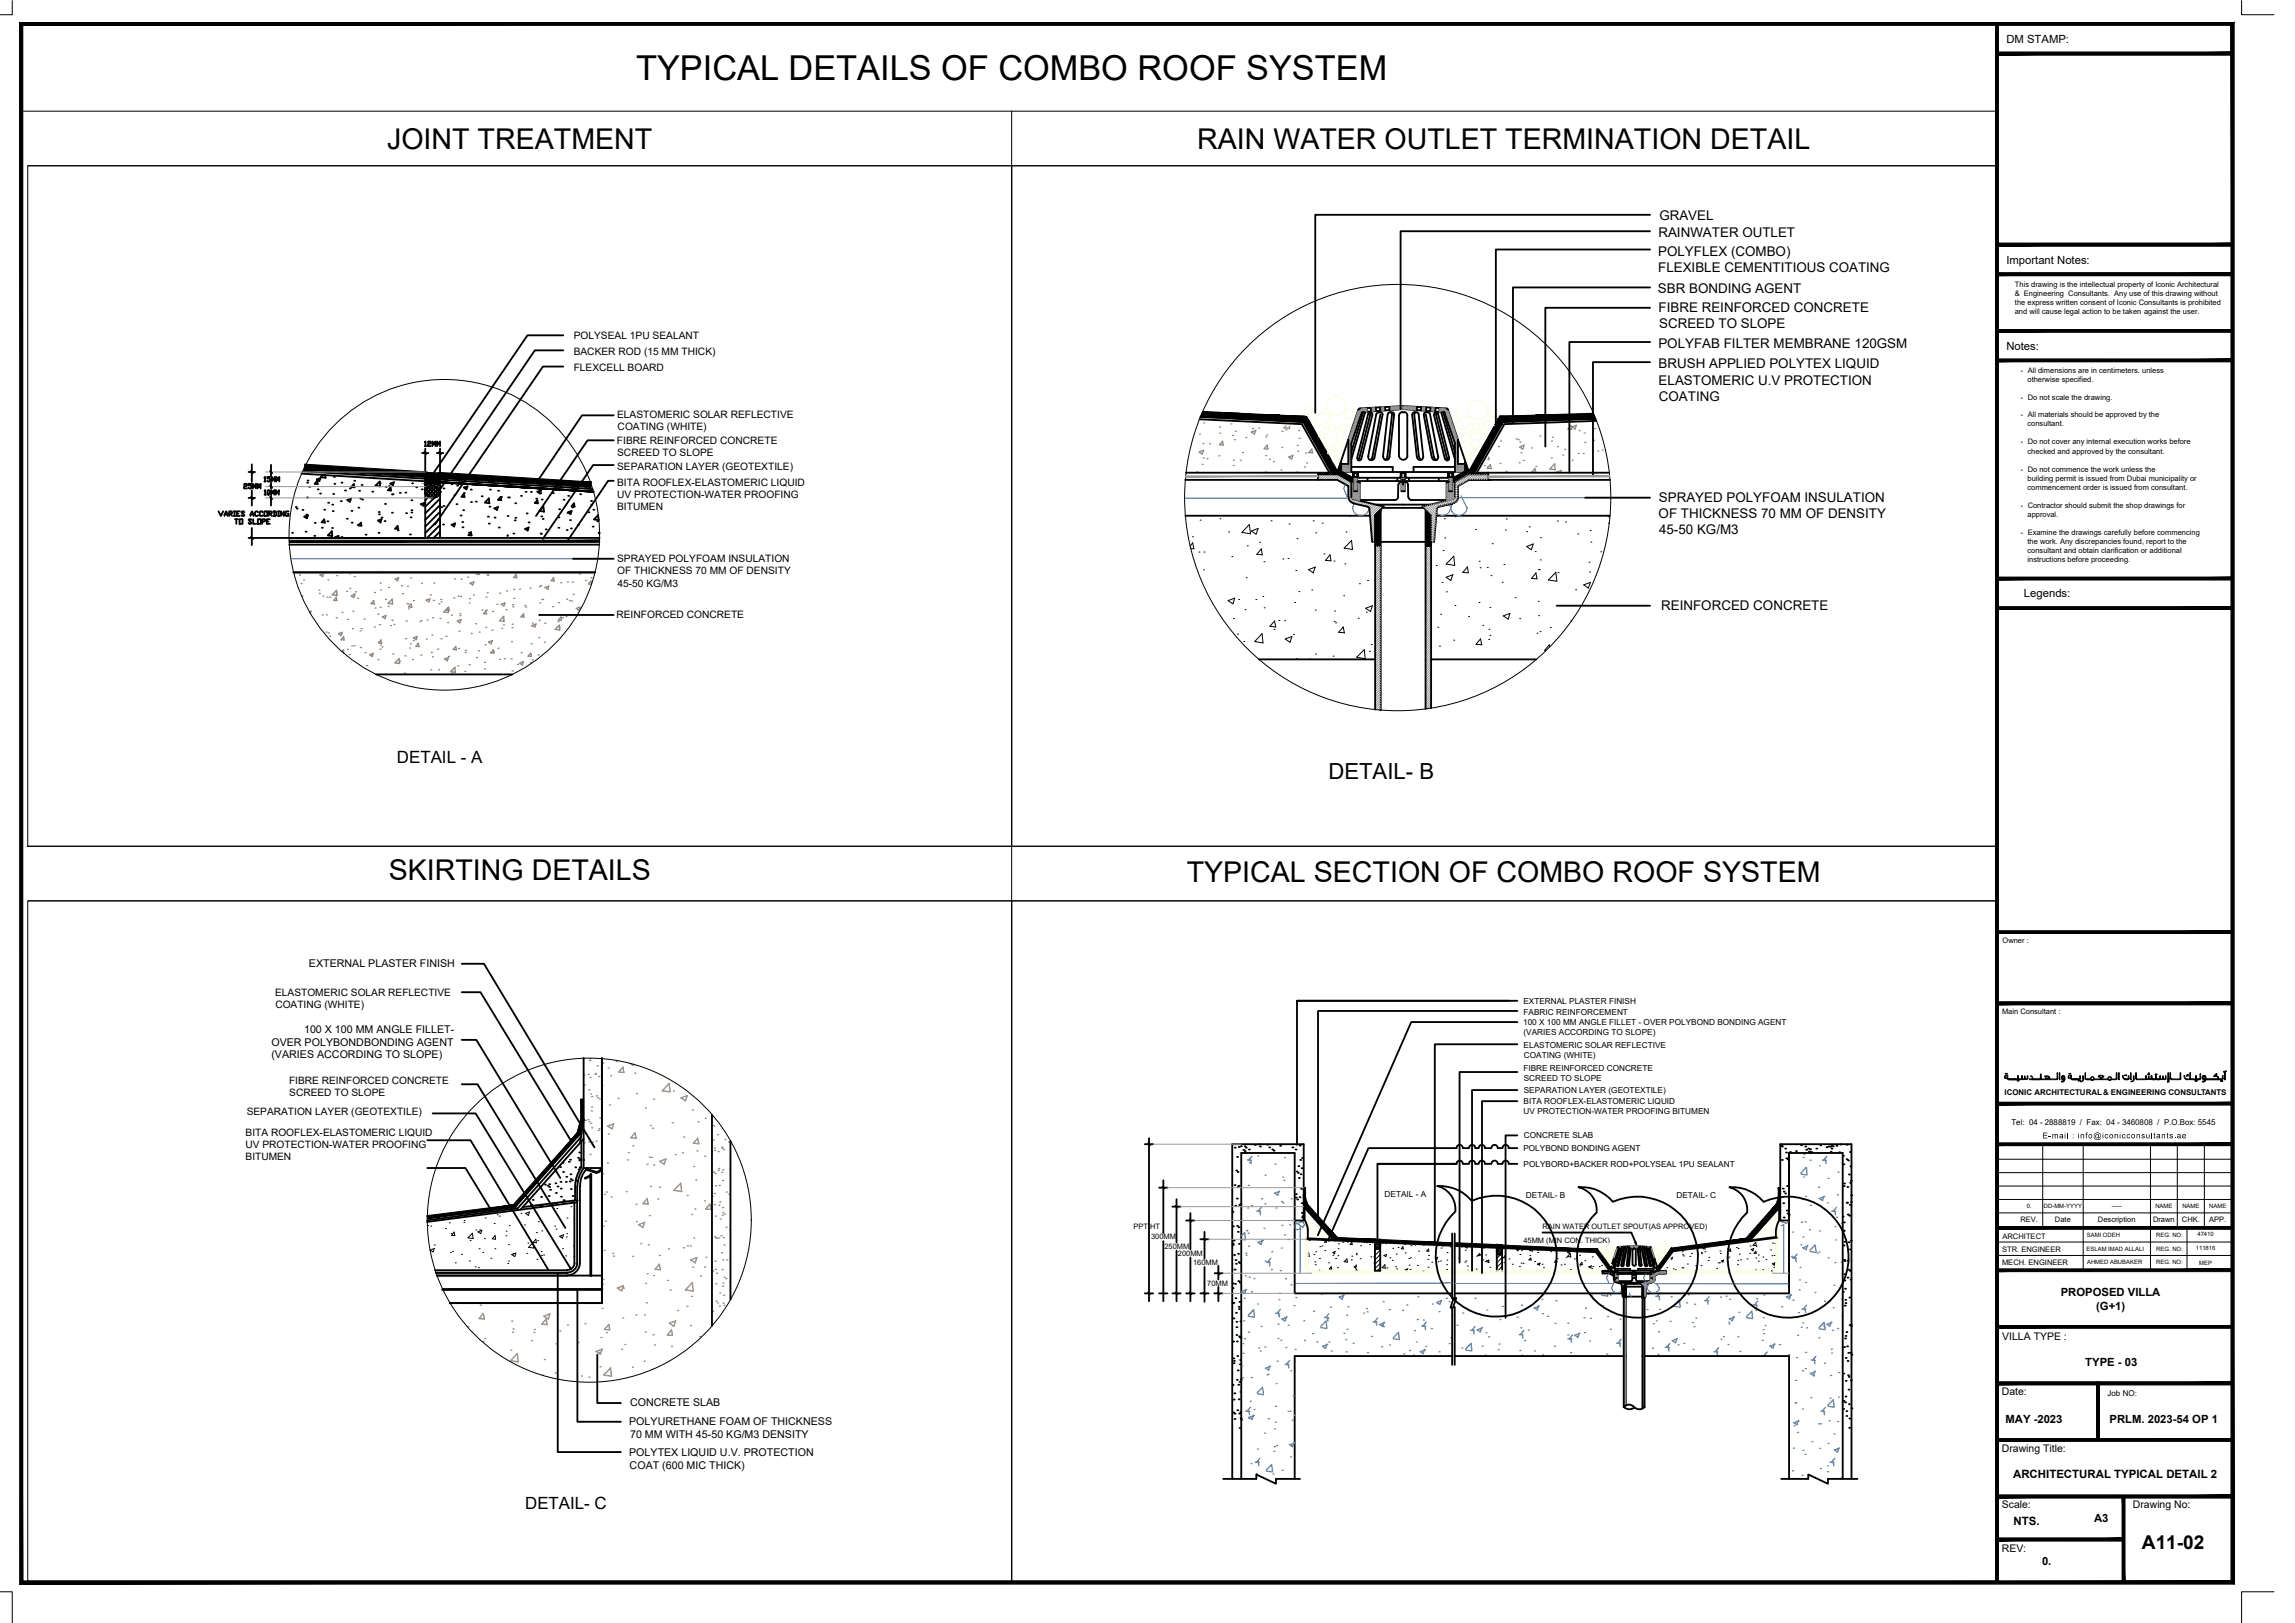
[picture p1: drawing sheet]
<svg xmlns="http://www.w3.org/2000/svg" width="420mm" height="297mm" viewBox="0 0 420 297" stroke-linecap="round" stroke-linejoin="round" font-family="sans-serif">
<defs><g id="words">
<text font-size="6.3" x="116.5" y="14.7">TYPICAL DETAILS OF COMBO ROOF SYSTEM</text>
<g font-size="5.2">
<text x="70.9" y="27.2">JOINT TREATMENT</text>
<text x="219.2" y="27.3">RAIN WATER OUTLET TERMINATION DETAIL</text>
<text x="71.2" y="161">SKIRTING DETAILS</text>
<text x="217.3" y="161.4">TYPICAL SECTION OF COMBO ROOF SYSTEM</text>
</g>
<text font-size="4.1" x="243.2" y="142.5">DETAIL- B</text>
<text font-size="3.5" x="392.1" y="283.6">A11-02</text>
<g font-size="3.1">
<text x="72.7" y="139.6">DETAIL - A</text>
<text x="96.1" y="276.1">DETAIL- C</text>
</g>
<g font-size="2.4">
<text x="303.8" y="40.2">GRAVEL</text>
<text x="303.6" y="46.8">POLYFLEX (COMBO)</text>
<text x="303.6" y="43.3">RAINWATER OUTLET</text>
<text x="303.5" y="53.5">SBR BONDING AGENT</text>
<text x="303.6" y="49.7">FLEXIBLE CEMENTITIOUS COATING</text>
<text x="303.7" y="57.2">FIBRE REINFORCED CONCRETE</text>
<text x="303.6" y="63.7">POLYFAB FILTER MEMBRANE 120GSM</text>
<text x="303.7" y="60.1">SCREED TO SLOPE</text>
<text x="303.7" y="67.4">BRUSH APPLIED POLYTEX LIQUID</text>
<text x="303.7" y="70.4">ELASTOMERIC U.V PROTECTION</text>
<text x="303.7" y="73.3">COATING</text>
<text x="303.7" y="94.9">OF THICKNESS 70 MM OF DENSITY</text>
<text x="303.7" y="91.9">SPRAYED POLYFOAM INSULATION</text>
<text x="303.7" y="97.8">45-50 KG/M3</text>
<text x="304.1" y="111.7">REINFORCED CONCRETE</text>
</g>
<g font-size="2.1">
<text x="367.3" y="7.8">DM STAMP:</text>
<text x="367.3" y="48.2">Important Notes:</text>
<text x="367.3" y="64">Notes:</text>
<text x="370.5" y="109.3">Legends:</text>
<text x="377.3" y="237.2">PROPOSED VILLA</text>
<text x="383.8" y="239.7">(G+1)</text>
<text x="381.8" y="250">TYPE - 03</text>
<text x="367.2" y="260.4">MAY -2023</text>
<text x="386.2" y="260.4">PRLM. 2023-54 OP 1</text>
<text x="368.6" y="270.5">ARCHITECTURAL TYPICAL DETAIL 2</text>
<text x="368.6" y="279">NTS.</text>
<text x="383.4" y="278.6">A3</text>
<text x="373.8" y="286.5">0.</text>
</g>
<g font-size="2">
<text x="56.6" y="177.1">EXTERNAL PLASTER FINISH</text>
<text x="49.7" y="191.4">OVER POLYBONDBONDING AGENT</text>
<text x="55.7" y="189">100 X 100 MM ANGLE FILLET-</text>
<text x="49.7" y="193.7">(VARIES ACCORDING TO SLOPE)</text>
<text x="115.4" y="257.4">CONCRETE SLAB</text>
<text x="115.2" y="260.8">POLYURETHANE FOAM OF THICKNESS</text>
<text x="115.4" y="263.2">70 MM WITH 45-50 KG/M3 DENSITY</text>
<text x="115.2" y="266.5">POLYTEX LIQUID U.V. PROTECTION</text>
<text x="115.3" y="268.8">COAT (600 MIC THICK)</text>
</g>
<g font-size="1.9">
<text x="105" y="62">POLYSEAL 1PU SEALANT</text>
<text x="105" y="64.9">BACKER ROD (15 MM THICK)</text>
<text x="105" y="67.8">FLEXCELL BOARD</text>
<text x="113" y="76.5">ELASTOMERIC SOLAR REFLECTIVE</text>
<text x="112.9" y="81.2">FIBRE REINFORCED CONCRETE</text>
<text x="113" y="83.5">SCREED TO SLOPE</text>
<text x="113.1" y="78.8">COATING (WHITE)</text>
<text x="113" y="88.9">BITA ROOFLEX-ELASTOMERIC LIQUID</text>
<text x="113" y="86">SEPARATION LAYER (GEOTEXTILE)</text>
<text x="113" y="91.2">UV PROTECTION-WATER PROOFING</text>
<text x="113" y="93.4">BITUMEN</text>
<text x="113" y="102.9">SPRAYED POLYFOAM INSULATION</text>
<text x="113" y="105.1">OF THICKNESS 70 MM OF DENSITY</text>
<text x="113" y="107.4">45-50 KG/M3</text>
<text x="112.9" y="113.2">REINFORCED CONCRETE</text>
<text x="50.4" y="182.2">ELASTOMERIC SOLAR REFLECTIVE</text>
<text x="50.4" y="184.5">COATING (WHITE)</text>
<text x="45.2" y="204">SEPARATION LAYER (GEOTEXTILE)</text>
<text x="52.9" y="198.4">FIBRE REINFORCED CONCRETE</text>
<text x="53" y="200.6">SCREED TO SLOPE</text>
<text x="45" y="207.8">BITA ROOFLEX-ELASTOMERIC LIQUID</text>
<text x="45" y="210.1">UV PROTECTION-WATER PROOFING</text>
<text x="45" y="212.3">BITUMEN</text>
<text x="366.6" y="245.3">VILLA TYPE :</text>
<text x="366.5" y="255.3">Date:</text>
<text x="366.5" y="265.7">Drawing Title:</text>
<text x="366.5" y="276">Scale:</text>
<text x="390.5" y="276">Drawing No:</text>
<text x="366.5" y="284">REV:</text>
</g>
<g font-size="1.5">
<text x="278.9" y="183.8">EXTERNAL PLASTER FINISH</text>
<text x="278.9" y="185.7">FABRIC REINFORCEMENT</text>
<text x="278.8" y="187.5">100 X 100 MM ANGLE FILLET - OVER POLYBOND BONDING AGENT</text>
<text x="278.9" y="189.5">(VARIES ACCORDING TO SLOPE)</text>
<text x="278.9" y="191.8">ELASTOMERIC SOLAR REFLECTIVE</text>
<text x="278.9" y="196.1">FIBRE REINFORCED CONCRETE</text>
<text x="279" y="197.9">SCREED TO SLOPE</text>
<text x="279" y="193.7">COATING (WHITE)</text>
<text x="278.9" y="202">BITA ROOFLEX-ELASTOMERIC LIQUID</text>
<text x="278.9" y="203.8">UV PROTECTION-WATER PROOFING BITUMEN</text>
<text x="279" y="200.1">SEPARATION LAYER (GEOTEXTILE)</text>
<text x="279" y="208.4">CONCRETE SLAB</text>
<text x="368.3" y="205.9">Tel: 04 - 2888819 / Fax: 04 - 3460808 / P.O.Box: 5545</text>
<text x="373.9" y="208.4">E-mail : info@iconicconsultants.ae</text>
<text x="278.9" y="210.6">POLYBOND BONDING AGENT</text>
<text x="278.9" y="213.5">POLYBORD+BACKER ROD+POLYSEAL 1PU SEALANT</text>
<text x="253.5" y="219.1">DETAIL - A</text>
<text x="279.4" y="219.3">DETAIL- B</text>
<text x="306.9" y="219.3">DETAIL- C</text>
<text x="385.8" y="255.5">Job NO:</text>
</g>
<g font-size="1.4">
<text x="368.9" y="52.4">This drawing is the intellectual property of Iconic Architectural</text>
<text x="368.9" y="54.1">&amp; Engineering Consultants. Any use of this drawing without</text>
<text x="368.9" y="57.4">and will cause legal action to be taken against the user.</text>
<text x="368.9" y="55.7">the express written consent of Iconic Consultants is prohibited</text>
<text x="370" y="68.2">- All dimensions are in centimeters. unless</text>
<text x="371.2" y="69.8">otherwise specified.</text>
<text x="370" y="73.1">- Do not scale the drawing.</text>
<text x="370" y="76.4">- All materials should be approved by the</text>
<text x="370" y="81.4">- Do not cover any internal execution works before</text>
<text x="371.2" y="78">consultant.</text>
<text x="371.2" y="83">checked and approved by the consultant.</text>
<text x="370" y="86.3">- Do not commence the work unless the</text>
<text x="371.2" y="88">building permit is issued from Dubai municipality or</text>
<text x="371.2" y="89.6">commencement order is issued from consultant.</text>
<text x="370" y="92.9">- Contractor should submit the shop drawings for</text>
<text x="371.2" y="94.6">approval.</text>
<text x="370" y="97.9">- Examine the drawings carefully before commencing</text>
<text x="371.2" y="99.5">the work. Any discrepancies found, report to the</text>
<text x="371.2" y="101.2">consultant and obtain clarification or additional</text>
<text x="371.2" y="102.8">instructions before proceeding.</text>
<text x="366.6" y="172.7">Owner :</text>
<text x="366.5" y="185.7">Main Consultant :</text>
<text x="367" y="200.4">ICONIC ARCHITECTURAL&amp; ENGINEERING CONSULTANTS</text>
<text x="207.5" y="224.9">PPT HT</text>
<text x="210.7" y="226.9">300MM</text>
<text x="278.9" y="227.5">45MM (MIN CON. THICK)</text>
<text x="282.4" y="224.9">RAIN WATER OUTLET SPOUT(AS APPROVED)</text>
<text x="366.6" y="226.7">ARCHITECT</text>
<text x="369.9" y="223.7">REV.</text>
<text x="376.2" y="223.7">Date</text>
<text x="384.1" y="223.7">Description</text>
<text x="394.2" y="223.7">Drawn</text>
<text x="399.5" y="223.7">CHK.</text>
<text x="404.5" y="223.7">APP.</text>
<text x="213.2" y="228.5">250MM</text>
<text x="215.6" y="229.8">200MM</text>
<text x="218.4" y="231.5">160MM</text>
<text x="366.5" y="231.6">MECH. ENGINEER</text>
<text x="366.5" y="229.1">STR. ENGINEER</text>
<text x="221" y="235.3">70MM</text>
</g>
<g font-size="1.1">
<text x="371.1" y="221.1">0.</text>
<text x="374.2" y="221.1">DD-MM-YYYY</text>
<text x="386.6" y="221.1">-----</text>
<text x="394.6" y="221.1">NAME</text>
<text x="399.5" y="221.1">NAME</text>
<text x="404.5" y="221.1">NAME</text>
<text x="382.1" y="226.4">SAMI ODEH</text>
<text x="394.8" y="226.5">REG. NO:</text>
<text x="402.3" y="226.3">47410</text>
<text x="382" y="228.9">ESLAM IMAD ALLALI</text>
<text x="382.1" y="231.3">AHMED ABUBAKER</text>
<text x="394.8" y="231.4">REG. NO:</text>
<text x="394.8" y="228.9">REG. NO:</text>
<text x="402" y="228.8">111816</text>
<text x="402.6" y="231.5">MEP</text>
</g>
</g></defs>
<!-- layer: WALL -->
<g fill="none" stroke="#000" stroke-width=".34">
<path d="M238.3 77.6l5.1 8.9M238.6 77.2l5.3 9.4M275.2 77.2l-5.3 9.4M275.4 77.6l-5.1 9M55.2 86.7l22.7 1.4M55.4 86.3l22.5 1.3M77.9 86.4v12.1M80.5 88.3l28.1 1.7-28.1-1.7M80.6 86.6v11.9M217 94.4h33.8M263 94.4h31.7M53.7 104.8h55.2"/>
<path d="M68.8 123.4h25M230.5 120.7h21.3M262 120.7h19.3M106.8 193.6l.1 20.2-.9 1.5-.3 1.8M110.2 193.6v44.9h-27.9M105.3 217.1v2.6l-9.6 1.2M105.7 217.1v14.2M106.1 207.6l-12.1 13.7M106.2 217.1v14.2M106.4 208.1l-12 13.4M106.4 208.9v4.7M106.5 213.6l-.9 1.7-.3 1.8"/>
<path d="M106.8 208.4l-11.5 13M107.5 213.8a4.4 4.4 0 0 0-1.3 3.3M130.3 204v38.7M133.7 208.8v29.1M210.4 208.3v29.9M213 216v9.7M215.4 219.5v7.9M79.6 232.5h24.3M79.8 232.9h24.1M80 233.5h30.2M94.7 221.1l-16.5 2.2M105.2 220.1v11.2"/>
<path d="M105.7 220l-27.5 3.6M213 227.1v11.1M215.4 228.9v9.3M217.9 222v6.7M217.9 230.2v8M220.5 225.5v4.9M220.5 231.9v6.3M223.1 231.7v2.5M223.1 235.5v2.7M238.7 223.4v-14h-13.1v61.3M238.7 220.8l5.5 6.2M238.8 221.1v2.2"/>
<path d="M238.9 223.3l.3 .7a5.6 5.6 0 0 1 .2 2.6l4.6 .3M238.9 220.7l5.6 6.4M239 220.5l5.6 6.4M239.2 226.8l12.5 .6M244.3 226.8l7.4 .3M251.7 228.6h1M252 227.4a.59 .59 0 0 1 .7 .5 .59 .59 0 0 1-.7 .6 .79 .79 0 0 1 0-1.1zM252.7 226.9v5.7h-1v-5.8l1 .1M252.7 227.2l13.2 .6M252.7 227.4l13.2 .6M265.9 225.7v11.9h.2l-.5 1.7h.3v10.5M265.9 236.7h-28.9v-25.7h-9.8v59.7"/>
<path d="M266.3 225.7v11.9h.3l-.6 1.7h.3v10.5M266.3 236.7h30.7M266.3 227.8l7.7 .4M266.3 228l7.7 .4M274 227.8v4.8M274 229.6h1M274 227.8h1M275 227.9v4.7M275 228.2l17.3 .8 2.5 3.3M275 228.4l17.2 .8 2.5 3.4M301.3 236.7h26.2v-25.7h9.9v59.7M320.2 226.9l-14 1.9-2.6 3.5"/>
<path d="M324.4 232.6h.1M325.1 225.1v1.3l-4.7 .6M325.3 226.5l-19 2.5-2.6 3.6M325.5 220.5l-5.7 6.5M325.7 220.7l-5.8 6.5M325.7 221.1v2.2M325.7 223.3l-.3 .7-.2 1.1M325.9 220.8l-5.6 6.4M327.5 223.4h-1.6v-14h13.1v61.3M265.9 248.2h-28.9v22.5M266.3 248.2h31.4M300.7 248.2h26.8v22.5"/>
<path d="M223.9 270.7h6.1M233.6 270.7h4.4M326.1 270.7h4.9M334.6 270.7h5.5"/>
</g>
<!-- layer: 1 -->
<g fill="none" stroke="#e48b33" stroke-width=".25">
<path d="M54.8 105.3h.1M55.1 106.8h.1M55.3 109.1h.1M55.6 106.2h.1M56.6 112l.3-.1-.1 .4M58.4 108h.1M58.5 108.6h.1M58.6 105.2l.7-.2-.2 .5zM59 112.6h.1M59.1 109.1h.1M59.7 115.7h.1M59.8 112.5h.1"/>
<path d="M59.9 109.3h.1M60 106.1h.1M60.1 115.9h.1M60.4 116.4h.1M60.4 109.3h.1M61.5 108.8h.1M61.6 113.1h.1M61.6 109.3l.1 .6h-.6zM61.6 108.1l.1 .9-.9-.1zM61.6 105.4h.1M62 116l.7-.3-.3 .6zM62.6 112.1h.1"/>
<path d="M62.9 118.9l-.3 .4M62.9 119v.6M62.9 116.5l.1 .6h-.6zM63.5 108.2h.1M63.6 118.9h.1M63.6 113.4h.1M64 105h.1M64 119.8h.1M64.1 107.7h.1M64.4 118.2h.1M64.5 115h.1M64.6 111.9h.1"/>
<path d="M64.7 108.7h.1M64.8 118.2h.1M64.9 105.5h.1M65 108.8l-.7 .3 .5 .3 .2-.6M65.1 108.3h.1M65.5 109.5h.1M65.9 115.5h.1M66 118.5h.1M66.1 115h.1M66.7 113.3h.1M66.8 119.5h.1M68.3 119.6l-.1 .6-.5-.4 .7-.2"/>
<path d="M68.5 114.8h.1M68.5 110.5h-.6l.5-.6 .1 .7M68.6 108.4h.1M68.7 111.3h.1M69.2 112.4h.1M69.3 117.5h.1M69.5 114.3h.1M69.6 111.2h.1M69.6 118.8h.1M69.6 106.7h.1M69.6 118.1h.1M69.7 108h.1"/>
<path d="M69.7 117.1l.1 .6h-.5l.5-.6M69.8 104.8h.1M69.9 118.4h.1M70.6 109.7h.1M70.7 112.6l-.7 .3 .5 .3 .2-.5M71 111h.1M71 110.4l.8-.7 .1 .9zM71.2 107.5h.1M71.5 114.5h.1M71.8 113.5h.1M71.9 119.7h.1M72.1 114.3h.1"/>
<path d="M72.3 106l.7-.3-.2 .6zM73.5 107.2h.1M73.7 108.7h.1M74.3 116.9h.1M74.4 113.7h.1M74.5 110.5h.1M74.6 107.3h.1M74.7 110.5h.1M74.8 111.4h.1M75 118.6h.1M75.1 117.8h.1M75.2 105.8h.1"/>
<path d="M75.3 110.5l-.5 .6 .6 .1-.1-.6M75.6 117.2h.1M75.7 109.9h.1M75.7 116.7l.7-.2-.2 .6zM76.7 118.3h-.5l.4-.6 .1 .6M76.9 113.7h.1M77 119.9h.1M77.1 113.6h.1M77.2 106.8h.1M78 109.8l.7-.2-.2 .5zM78.1 117h.1M78.2 113.5h.1"/>
<path d="M78.8 108.9h.1M79 119.4h.1M79.1 116.2h.1M79.2 113.1h.1M79.3 109.9h.1M79.4 106.7h.1M80.1 118.8h.1M80.3 110.5h.1M80.6 113.2h.1M80.7 109.7h.1M80.7 116.9h.1M80.7 104.8h.1"/>
<path d="M80.8 110.1h.1M81.2 112l.8-.8 .1 .9zM81.7 116.4h.1M82 113.9h.1M82.1 111.2l.2 .5h-.6zM82.6 112.6h.1M83.1 109.4h.1M83.2 105.9h.1M83.4 118.3l-.4 .6h.6l-.2-.6M83.9 109.1h.1M83.9 118.7h.1M84 115.5h.1"/>
<path d="M84.2 112.3h.1M84.2 112.7h.1M84.3 109.2h.1M84.4 106h.1M84.4 113.4l-.7 .3 .5 .3 .2-.6M85.2 119.5h.1M85.2 119h.1M85.6 105.6h.1M85.9 110.3h.1M85.9 109.5h.1M86.3 115.9h.1M86.5 107l-.4-.2 .6-.3-.2 .6"/>
<path d="M86.7 108.9h.1M87.1 114.2h.1M87.5 104.8l-.3 .3h.6l-.1-.3M87.6 119.1h.1M87.7 115.7h.1M88.2 111.7h.1M88.8 118h.1M88.9 114.8h.1M89 109.3h.1M89.1 111.7h.1M89.1 112.3l-.1-.6-.5 .6h.6M89.2 108.5h.1"/>
<path d="M89.2 105.1h.1M89.3 105.3h.1M89.5 117.5l.6-.3-.2 .6zM90.1 115.3h.1M90.2 111.9h.1M90.3 118.9l.1 .6h-.6zM90.3 119.2h.1M91 110.6h.1M91.2 118.6h.1M91.5 108.6h.1M91.9 115h.1M92.2 114.4h.1"/>
<path d="M92.2 112.8l.1 .9-.9-.1zM92.4 110.3l-.2 .6-.4-.3 .7-.3M92.6 111.6h.1M92.8 108.1h.1M93.6 117.4h.1M93.7 114.9h.1M93.8 114.2h.1M93.8 110.7h.1M93.9 111.1h.1M94 107.9h.1M94.1 109.5h.1M94.5 105.1l.1 .6h-.5l.4-.6"/>
<path d="M95.1 107.8h.1M95.4 119.5h.1M95.8 112.3l.1 .6h-.5zM96.1 110.8h.1M96.2 111.1h.1M97 119.7h.1M97.1 107.6h.1M97.2 119.5l.1 .6h-.6zM97.2 117.8h.1M97.3 114.6h.1M97.5 114h.1M97.5 114.5l.6-.3-.1 .6z"/>
<path d="M98.5 119.9h.1M98.6 116.7h.1M98.7 113.5h.1M98.8 107.3h.1M98.8 110.3h.1M99 107.2h.1M99.2 109.7h.1M99.4 109.7h.1M99.7 117.5h.1M99.7 114.1h.1M99.8 107.5l.7-.2-.2 .5zM101 104.8h.1"/>
<path d="M101.2 111h.1M101.5 106.3h-.6l.4-.6 .2 .7M101.6 115.2l.8-.8 .1 .9zM102.2 113.8h.1M102.3 110.3h.1M102.4 114.8h.1M102.7 106.7h.1M102.7 112.9l.1 .6h-.6zM103 113.1h.1M103.6 112.8h.1M103.8 109.7h.1M103.9 106.5h.1"/>
<path d="M104.3 109.9h.1M104.6 110h.1M104.8 106.5h.1M104.9 108.8h.1M106 111.7l-.5-.3 .7-.3-.2 .6M106.1 105.1h.1M106.3 111.2h.1M107.2 106.2h.1M108.2 105.7h.1M108.2 106.3l-.5 .6 .6 .1M108.2 106.4l.1 .5M67.1 121.8h.1"/>
<path d="M69.2 120.7h.1M72.3 121.3l.8-.7 .1 .8zM73.2 121h.1M74 123.4h.1M74 123.2h.1M74.1 120h.1M75.5 120.7h.1M78.9 122.6h.1M79.2 120.2h.1M80.3 122.6h.1M81.4 120.6l.7-.3-.2 .6zM82.1 120.1h.1"/>
<path d="M82.7 123.2h.1M83.3 122.1l.1 .9-.9-.1zM83.8 121.9h.1M85.1 122.9h.1M85.9 121.7h.1M87.2 120.3h.1M88.7 122.4h.1M88.7 121.2h.1M91.5 120.7h.1M92.3 120.6h.1M93.6 120.6h.1M93.8 122.8h.1"/>
<path d="M94.7 121.6h.1M95.2 121.4l.6-.3-.2 .6zM97.1 121.3h.1M97.5 120.8h.1"/>
</g>
<!-- layer: Stru. dim -->
<path d="M52.9 98.5h56.9M53 99.7h56.7" fill="none" stroke="#000" stroke-width=".34"/>
<!-- layer: 1 -->
<g fill="none" stroke="#000" stroke-width=".34">
<path d="M302.1 39.3h-61.3v36.3M302.1 56.3h-19.2v25.4M302.1 52.6h-25.1v24.8M302.1 42.3h-45.7v32.5M302.1 45.7h-28.2v32.3M103.1 67.1h-3.7l-19.8 28.9M103.1 64.1h-5.2l-18.2 26.8M103.1 61.4h-6.5l-17.5 25.5M112.4 76h-5.8l-8.1 12M302.1 66.3h-10.5v20.9M302.1 62.6h-14.8v23.9M40 93.6l.4 .8 .5-.8"/>
<path d="M41.1 94.4l.3-.8 .3 .8M41.1 94.2h.6M42 94h.4l.1-.2-.1-.2h-.4v.8M42.1 94l.4 .4M42.8 93.6h.3M42.8 94.4h.3M42.9 93.6v.8M43 95h.6M43.3 95v.9M43.3 94h.3M43.9 95h.5v.9h-.5zM43.9 93.6h-.6v.8h.6"/>
<path d="M44.7 88.7l.1-.2h.3l.1 .3-.4 .2-.1 .4h.5M44.7 93.8l-.1-.2h-.3l-.1 .2 .5 .5-.1 .1-.4-.1M45.5 86.4h1.2M45.5 91.1h1.2M45.5 98.5h32.4M45.8 94.4l.3-.8 .3 .8M45.8 94.2h.6M45.9 86.2l.4 .4M45.9 91l.4 .3M45.9 98.3l.4 .4M46.1 88.5h-.6v.3l.6 .2v.3l-.2 .1-.4-.1M46.1 95.2l-.2-.2-.4 .2 .6 .5-.2 .2h-.3l-.1-.2"/>
<path d="M46.1 85v3.2M46.1 89.7v2.8M46.1 96.6v3.2M46.3 89.4v-.9l.3 .6 .3-.6v.9M46.4 95v.9h.5M47.2 89.4v-.9l.3 .6 .2-.6v.9M47.2 95h.6v.9h-.6zM47.2 93.8l-.1-.2h-.2l-.2 .2v.5l.2 .1 .3-.1M48 95.4h.4l.2-.2-.6-.2v.9M48.1 93.8l-.1-.2h-.3l-.2 .2v.5l.2 .1 .4-.1M48.4 87.4l.1-.1v.8M48.4 93.6h.5v.8h-.5z"/>
<path d="M48.4 88.1h.2M48.4 89.9l.2-.2v.8M48.4 90.5h.3M48.9 95.4h.2M49.1 89.7l.3 .2v.5l-.2 .1-.2-.1v-.5zM49.2 94h.4l.2-.2-.2-.2h-.4v.8M49.4 94l.4 .4M49.4 95h-.5v.9h.5M49.4 86.2l.4 .4M49.4 88.9l.4 .4M49.4 91l.4 .3M49.5 87.3h-.6v.3h.5l.1 .1-.1 .4-.5-.1"/>
<path d="M49.6 85.1v2M49.6 88.3v1.1M49.6 90.7v1.8M49.7 90.5v-.8l.3 .6 .2-.6v.8M49.8 88.1v-.8l.2 .6 .3-.6v.8M50 93.6h.5l.1 .2v.5l-.1 .1h-.5M50.2 93.6v.8M50.5 90.5v-.8l.3 .6 .3-.6v.8M50.6 88.1v-.8l.3 .6 .2-.6v.8M50.9 93.6h.3M50.9 94.4h.3M51 93.6v.8"/>
<path d="M52 93.6v.8l-.6-.8v.8M52.8 93.6h-.4l-.1 .2v.5l.1 .1h.4v-.4h-.1M55.7 94.6l.7-.3-.2 .6zM58 87.7l.7-.2-.2 .5zM58 88l.2 .6-.6-.1zM59.1 86.9l-.3 .4 .8 .1v-.5M59.4 95.1l.1 .6-.6-.1zM60.7 97.2l.1 .9-.8-.1zM61.6 98.5l-.3-.2 .7-.2-.2 .4M63.6 91.5l.7-.2-.2 .5zM64.8 88.6l.1 .6-.6-.1zM66.2 96.2h-.6l.5-.5 .1 .6"/>
<path d="M68.7 88.9l.8-.8 .1 .9zM69.2 95.3l.6-.3-.1 .6zM71.5 88.5l.6-.2-.2 .5zM71.5 89.2l.1 .6-.6-.1zM72.8 96.3l.1 .5M72.8 96.3l-.5 .5h.6M77 92.3l.7-.3-.2 .6zM77.3 82.9h1.1M77.7 82.7l.4 .4M77.8 80.9l.1-.1v.8M77.8 81.6h.2M77.9 90.2l-.1 .1h.1"/>
<path d="M77.9 90l1.1 1.1M77.9 82.1v4.3M77.9 86.4l1.6 .2h1M78 89.5l1.6 1.6M78.1 89.3a1.44 1.44 0 0 1 1.5-.4 1.44 1.44 0 0 1 1 1.1 1.4 1.4 0 0 1-1.4 1.1 1.4 1.4 0 0 1-1.3-1.1zM78.3 80.9l.1-.1 .5 .1-.2 .3-.4 .2v.2h.6M78.3 89.2l1.8 1.7M78.4 91l-.5 .6M78.7 89l1.7 1.6M78.8 88.9l-.9 1M79.2 81.6v-.8l.2 .6 .3-.6v.8M79.3 88.9l1.3 1.2"/>
<path d="M79.5 91.1l-1.6 1.6M79.5 88.9l-1.5 1.5M80 89.1l-1.8 1.7M80 82.9h1.2M80 81.6v-.8l.3 .6 .3-.6v.8M80.3 89.4l-1.6 1.6M80.4 82.7l.4 .4M80.6 91.3l-2.7 2.7M80.6 92.4l-2.7 2.8M80.6 93.7l-2.7 2.7M80.6 94.9l-2.7 2.7M80.6 96.1l-2.4 2.4"/>
<path d="M80.6 97.3l-1.2 1.2M80.6 89.8l-1.4 1.3M80.6 82.1v4.5M83.1 96.3l-.4-.3 .6-.2-.2 .6M84.9 90.4l.1 .6-.5-.1zM84.9 89.2l.7-.2-.2 .6zM86.3 98l-.1-.6-.4 .5 .6 .1M89.6 92.1l-.1-.9-.7 .8 .8 .1M91 93.3l.2-.5-.7 .2 .5 .3M91.7 91l.1 .6-.6-.1zM92.9 98.1h.1M96.1 96.8l.7-.3-.2 .6z"/>
<path d="M98.4 90l.7-.3-.3 .6zM98.5 92.1h-.6l.5-.5 .1 .5M99.5 92.7l-.7 .8 .8 .1M99.5 92.8l.1 .9M104.6 93.5l-.6 .3 .5 .3M104.6 93.5l-.2 .6M105.1 92.1l-.5 .6h.6M105.1 92.1l.1 .6M109.5 94.3l.1 .9-.8-.1zM109.8 97.5h-.2l.2 .1M112.4 88h-1.1l-7.4 11M112.4 85.1h-3.8l-9.2 13.6"/>
<path d="M112.4 80.6h-4.8l-9.5 13.8M290.2 91.1h11.9M53.7 104.8h55.2M98.7 112.6h13.7M104.9 102.3h7.5M285 110.9h17.1M84.5 176.4h4.1l20.2 33.6M84.5 190.3h2.7l15.4 25.3M84.5 181.6h3.5l16.6 27.3M84.5 198.4h2.9l16.1 26.3M237.4 183.2h40.4M276.3 183.2h-38.9v26.3"/>
<path d="M277.8 199.5h-8.3v33.1M277.8 196.2h-10.6v34.9M277.8 187.1h-19.4l-17.1 39M277.8 185h-36.5v38.5M277.8 191.1h-15.1v36.3M78.2 208.7h7.9l14.2 23.6M78.2 213.8h7l4.8 7.9M79.2 203.8h7.9l17.4 28.5M106.1 207.6l.7-2.8-.6 4.3M209.6 209.4h1.5M212.2 217.4h1.5M252.2 213h14.5"/>
<path d="M266.7 213a.57 .57 0 0 1 .5-.6 .57 .57 0 0 1 .6 .6h1.1M266.7 213h-14.5v14.2M268.9 210.1h-1.1a.57 .57 0 0 0-.6-.6 .57 .57 0 0 0-.5 .6h-16.2l-7.3 16.7M268.9 213a.57 .57 0 0 1 .6-.6 .57 .57 0 0 1 .6 .6h.6M268.9 210.1a.57 .57 0 0 1 .6-.6 .57 .57 0 0 1 .6 .6h.6M270.7 213a.57 .57 0 0 1 .6-.6 .57 .57 0 0 1 .6 .6M270.7 210.1a.57 .57 0 0 1 .6-.6 .57 .57 0 0 1 .6 .6M271.8 213h1.2M271.8 210.1h1.2M273 213a.57 .57 0 0 1 .6-.6 .57 .57 0 0 1 .6 .6h.8M273 210.1a.57 .57 0 0 1 .6-.6 .57 .57 0 0 1 .6 .6h.8M275.1 213a.57 .57 0 0 1 .6-.6 .57 .57 0 0 1 .5 .6"/>
<path d="M275.1 210.1a.57 .57 0 0 1 .6-.6 .57 .57 0 0 1 .5 .6M276.2 213h1.6M276.2 210.1h1.6M277.8 207.8h-2.2v33.4M277.8 201.5h-6.5v31.5M102.1 232.9v32.9h11.6M105.2 231.2a1.38 1.38 0 0 1-1.3 1.2M105.7 231.2a1.87 1.87 0 0 1-1.8 1.7M105.7 236.2v24h8M106.2 231.3a2.35 2.35 0 0 1-2.3 2.1M209.6 236.7h1.5M212.2 236.7h1.5"/>
<path d="M214.6 236.7h1.6M214.6 220.8h1.6M217.2 236.7h1.5M217.2 223.4h1.5M219.8 226.8h1.5M219.8 236.7h1.5M222.3 236.7h1.5M222.4 233h1.5M239 220.5l-.3-1.4 .3 2.1M274.3 228.4a.59 .59 0 0 1 .7 .5 .59 .59 0 0 1-.7 .6 .79 .79 0 0 1 0-1.1zM282.4 225.6h16.3l.7 1.8M325.5 220.5l.4-1.4-.3 2.1"/>
<path d="M109.3 247.9v8.9h4.4M297.3 257.5a1.46 1.46 0 0 0 1.9 .1M301.1 257.5a1.39 1.39 0 0 1-2.1-.2l-.5-.2h-.5l-.7 .4M230 270.7v-.8l3.6 1.7v-.9M331 270.7v-.8l3.6 1.7v-.9"/>
</g>
<g fill="#000">
<circle cx="53.5" cy="97.5" r=".17"/>
<circle cx="54.1" cy="92.8" r=".17"/>
<circle cx="54.3" cy="93.1" r=".17"/>
<circle cx="55.4" cy="93.3" r=".17"/>
<circle cx="56" cy="97.3" r=".17"/>
<circle cx="56.1" cy="94.2" r=".17"/>
<circle cx="56.2" cy="91" r=".17"/>
<circle cx="56.2" cy="88.3" r=".17"/>
<circle cx="56.3" cy="88" r=".17"/>
<circle cx="56.6" cy="89.1" r=".17"/>
<circle cx="57.5" cy="98.1" r=".17"/>
<circle cx="57.6" cy="95.7" r=".17"/>
<circle cx="58.2" cy="89.6" r=".17"/>
<circle cx="58.6" cy="90.3" r=".17"/>
<circle cx="58.9" cy="96.6" r=".17"/>
<circle cx="59.4" cy="93.3" r=".17"/>
<circle cx="59.9" cy="95.4" r=".17"/>
<circle cx="60.1" cy="92" r=".17"/>
<circle cx="60.8" cy="96.6" r=".17"/>
<circle cx="60.8" cy="92.4" r=".17"/>
<circle cx="60.9" cy="93.5" r=".17"/>
<circle cx="61" cy="90.4" r=".17"/>
<circle cx="61.1" cy="87.3" r=".17"/>
<circle cx="61.2" cy="88.5" r=".17"/>
<circle cx="62.4" cy="91.7" r=".17"/>
<circle cx="62.5" cy="88.3" r=".17"/>
<circle cx="62.5" cy="98.3" r=".17"/>
<circle cx="63.2" cy="89.8" r=".17"/>
<circle cx="63.5" cy="94.9" r=".17"/>
<circle cx="64.1" cy="89.4" r=".17"/>
<circle cx="64.3" cy="93.5" r=".17"/>
<circle cx="64.4" cy="95.7" r=".17"/>
<circle cx="64.9" cy="88" r=".17"/>
<circle cx="65.5" cy="96" r=".17"/>
<circle cx="65.6" cy="92.9" r=".17"/>
<circle cx="65.7" cy="89.8" r=".17"/>
<circle cx="66" cy="91.3" r=".17"/>
<circle cx="66.2" cy="88.8" r=".17"/>
<circle cx="66.3" cy="91.4" r=".17"/>
<circle cx="66.9" cy="97.9" r=".17"/>
<circle cx="68.2" cy="90" r=".17"/>
<circle cx="68.4" cy="87.5" r=".17"/>
<circle cx="69.3" cy="97.5" r=".17"/>
<circle cx="69.3" cy="93.7" r=".17"/>
<circle cx="69.4" cy="94.1" r=".17"/>
<circle cx="69.5" cy="88.4" r=".17"/>
<circle cx="69.8" cy="94.7" r=".17"/>
<circle cx="70.3" cy="98.5" r=".17"/>
<circle cx="70.4" cy="95.4" r=".17"/>
<circle cx="70.5" cy="92.2" r=".17"/>
<circle cx="70.6" cy="89.1" r=".17"/>
<circle cx="71.2" cy="89" r=".17"/>
<circle cx="71.8" cy="90.5" r=".17"/>
<circle cx="71.8" cy="93.8" r=".17"/>
<circle cx="71.9" cy="90.5" r=".17"/>
<circle cx="72.8" cy="97.1" r=".17"/>
<circle cx="73.2" cy="90.2" r=".17"/>
<circle cx="74.2" cy="90.2" r=".17"/>
<circle cx="74.3" cy="93.9" r=".17"/>
<circle cx="75.1" cy="97.8" r=".17"/>
<circle cx="75.2" cy="94.7" r=".17"/>
<circle cx="75.3" cy="91.6" r=".17"/>
<circle cx="75.3" cy="93.4" r=".17"/>
<circle cx="75.3" cy="93.8" r=".17"/>
<circle cx="75.4" cy="88.5" r=".17"/>
<circle cx="76.2" cy="89.2" r=".17"/>
<circle cx="77.2" cy="89.6" r=".17"/>
<circle cx="77.8" cy="89.7" r=".17"/>
<circle cx="80.6" cy="90" r=".17"/>
<circle cx="80.8" cy="92.8" r=".17"/>
<circle cx="81.1" cy="96" r=".17"/>
<circle cx="81.2" cy="92.6" r=".17"/>
<circle cx="81.2" cy="89.4" r=".17"/>
<circle cx="82.7" cy="88.6" r=".17"/>
<circle cx="83.2" cy="90.6" r=".17"/>
<circle cx="83.6" cy="92.3" r=".17"/>
<circle cx="83.7" cy="88.9" r=".17"/>
<circle cx="84.3" cy="94.3" r=".17"/>
<circle cx="84.6" cy="95.5" r=".17"/>
<circle cx="84.7" cy="96.5" r=".17"/>
<circle cx="84.8" cy="93.4" r=".17"/>
<circle cx="84.9" cy="90.2" r=".17"/>
<circle cx="85.9" cy="97.5" r=".17"/>
<circle cx="86" cy="88.6" r=".17"/>
<circle cx="86.2" cy="89.6" r=".17"/>
<circle cx="86.2" cy="91.9" r=".17"/>
<circle cx="87.1" cy="91.8" r=".17"/>
<circle cx="88.1" cy="87.7" r=".17"/>
<circle cx="88.2" cy="90.8" r=".17"/>
<circle cx="89.3" cy="94.6" r=".17"/>
<circle cx="89.5" cy="95.8" r=".17"/>
<circle cx="89.6" cy="88.1" r=".17"/>
<circle cx="89.6" cy="92.7" r=".17"/>
<circle cx="89.7" cy="89.6" r=".17"/>
<circle cx="90.6" cy="94.7" r=".17"/>
<circle cx="91.2" cy="89.8" r=".17"/>
<circle cx="91.3" cy="96.5" r=".17"/>
<circle cx="91.7" cy="91" r=".17"/>
<circle cx="92.9" cy="94.4" r=".17"/>
<circle cx="93" cy="91" r=".17"/>
<circle cx="93.2" cy="91" r=".17"/>
<circle cx="94" cy="97.6" r=".17"/>
<circle cx="94.2" cy="95.2" r=".17"/>
<circle cx="94.3" cy="92.1" r=".17"/>
<circle cx="94.4" cy="94.8" r=".17"/>
<circle cx="94.4" cy="89" r=".17"/>
<circle cx="95.4" cy="90.7" r=".17"/>
<circle cx="96.2" cy="90" r=".17"/>
<circle cx="96.4" cy="94" r=".17"/>
<circle cx="96.8" cy="95.6" r=".17"/>
<circle cx="97.2" cy="90" r=".17"/>
<circle cx="98.2" cy="91.3" r=".17"/>
<circle cx="98.9" cy="90.3" r=".17"/>
<circle cx="99" cy="97.6" r=".17"/>
<circle cx="99" cy="97.7" r=".17"/>
<circle cx="99.1" cy="94.5" r=".17"/>
<circle cx="99.2" cy="91.4" r=".17"/>
<circle cx="99.3" cy="88.3" r=".17"/>
<circle cx="99.4" cy="95" r=".17"/>
<circle cx="99.9" cy="96.9" r=".17"/>
<circle cx="101.2" cy="90.2" r=".17"/>
<circle cx="102.2" cy="96.6" r=".17"/>
<circle cx="102.2" cy="94.7" r=".17"/>
<circle cx="102.4" cy="93.2" r=".17"/>
<circle cx="102.7" cy="89.1" r=".17"/>
<circle cx="103.2" cy="91.5" r=".17"/>
<circle cx="103.8" cy="97" r=".17"/>
<circle cx="103.9" cy="93.9" r=".17"/>
<circle cx="104" cy="90.7" r=".17"/>
<circle cx="104.4" cy="95.2" r=".17"/>
<circle cx="104.5" cy="96.7" r=".17"/>
<circle cx="104.7" cy="92.9" r=".17"/>
<circle cx="104.8" cy="89.5" r=".17"/>
<circle cx="105.8" cy="96.1" r=".17"/>
<circle cx="106.2" cy="90.5" r=".17"/>
<circle cx="107.2" cy="89.2" r=".17"/>
<circle cx="107.7" cy="93.8" r=".17"/>
<circle cx="108.2" cy="91.7" r=".17"/>
<circle cx="108.2" cy="92.4" r=".17"/>
<circle cx="108.5" cy="96.4" r=".17"/>
<circle cx="108.6" cy="93.3" r=".17"/>
<circle cx="109.3" cy="95.4" r=".17"/>
</g>
<!-- layer: ZZ-EXH-DUCT -->
<path d="M108.6 90l-28.1-1.7 28.1 1.7" fill="none" stroke="#000" stroke-width=".34"/>
<!-- layer: PL-BW -->
<g fill="none" stroke="#000" stroke-width=".18">
<path d="M78.3 224.3h.1M78.7 228.8l.8-.3-.2 .6zM78.9 224.4h.1M79.5 227.9h.1M81.6 224.9h.1M82.3 223.8h.1M82.5 229.2h.1M82.6 225.7h.1M82.8 229h.1M83.1 225.5l.2 .6h-.6zM83.4 231.1h.1M84.5 229.6h.1"/>
<path d="M84.9 223.7h.1M85 223.4h.1M85.9 230.8h.1M86.1 227h.1M86.5 225.7l.1 1-.9-.1zM87 231.8h.1M87.1 225.1h.1M87.5 225.5l.7-.3-.2 .6zM87.6 232h.1M87.7 228.5h.1M87.8 225.1h.1M88.4 229.2h.1"/>
<path d="M88.7 226.7h.1M88.8 222.9h.1M89.9 230.3h.1M90.5 223.9h.1M90.6 228.5h.1M90.6 226.1l.1 .7-.6-.1zM91 222.3h.1M91.4 222.6h.1M92.6 226.2h.1M92.7 225.3h.1M93 231.3h.1M93.1 227.8h.1"/>
<path d="M93.1 230.8h.1M93.2 224.3h.1M93.7 229.6l.7-.3-.2 .7zM93.9 229.5h.1M95.4 222.1h.1M96 224.2h.1M96.2 222.1l.7-.3-.2 .6zM96.4 229.4h.1M96.6 227.5h.1M97.1 221.3h.1M97.6 227.4l.1 1-.9-.1zM98.1 226.8l.1 .6h-.6z"/>
<path d="M98.2 225.6h.1M98.3 230.5h.1M98.4 227.1h.1M98.6 223.6h.1M99.1 229.1h.1M99.1 229.8h.1M99.2 225.3h.1M99.5 229.7h.1M101.6 224.4h.1M101.8 224.9h.1M101.9 221.2h.1M102.7 226.4h.1"/>
<path d="M103 226.6l-.6-.3 .8-.3-.2 .6M103 228.5h.1M103.5 229.9h.1M103.7 226.4h.1M103.8 225.8h.1M103.8 222.9h.1M104 220.2h.2M104.5 220.8h.1M105.1 229.9h.1M105.2 227.9l-.2 .1h.2"/>
<circle cx="81.3" cy="97.9" r="28.4"/>
<circle cx="255.9" cy="91.1" r="39"/>
<circle cx="107.9" cy="223.3" r="29.7"/>
</g>
<!-- layer: 1 -->
<g fill="#000" stroke="#000" stroke-width=".18">
<path d="M220.2 75.3l6.7 .3h-6.9zM226.6 76.7h7.7v.3zM234.3 76l4.6 .2h-4.6zM281.1 76l10.6-.4 .1 .4zM77.9 86.4l.2 .1zM77.9 88.9v.2zM77.9 88.9h.2l-.2 .2zM80.3 86.6h.3zM80.3 88.9h.3zM251.7 226.8l.3 .1zM252.5 226.9h.2zM274 227.8l.3 .1z"/>
<path d="M274.8 227.9h.2zM299.3 227.4h.3l.1 .8z"/>
<path d="M220 75.6l14.3 .4-7.4-.4zM220 75.6l14.3 .4h-14.4z"/>
<path d="M219.9 76l14.4 .3v-.3zM219.9 76l14.4 .3h-14.5z"/>
<path d="M219.8 76.3l14.5 .4v-.4zM219.8 76.3l14.5 .4h-7.7z"/>
<path d="M234.3 76.2h4.9zM234.3 76.2h4.9z"/>
<path d="M234.3 76.2l5.4 .8-.5-.8zM234.3 76.2l5.4 .8h-5.4z"/>
<path d="M234.3 77l5.5 .2-.1-.2zM234.3 77l5.5 .2z"/>
<path d="M238.6 77.2l4.4 5.8-3.2-5.8zM238.6 77.2l4.4 5.8h-1.2z"/>
<path d="M273.7 77.8h1.1zM273.6 77.8h1.2zM273.6 77.8h1.2zM273.6 77.8h1.2zM273.6 77.8h1.2zM273.6 77.8h1.2zM273.6 77.8h1.2zM273.6 77.8h1.2zM273.6 77.8h1.2z"/>
<path d="M273.9 77.6h1.1zM273.8 77.6h1.2zM273.8 77.6h1.2zM273.8 77.6h1.2zM273.8 77.6h1.2z"/>
<path d="M273.6 77.9h1.2zM273.6 77.9h1.2zM273.6 77.9h1.2zM273.6 77.9h1.2z"/>
<path d="M273.6 77.9l-3.6 8.4 4.8-8.4zM273.6 77.9l-3.6 8.4h-1.2z"/>
<path d="M273.7 77.8h1.1zM273.7 77.8h1.2z"/>
<path d="M273.7 77.8h1.1zM273.7 77.8h1.1zM273.7 77.8h1.1zM273.7 77.8h1.1zM273.7 77.8h1.1zM273.7 77.8h1.1z"/>
<path d="M273.7 77.8h1.1zM273.7 77.8h1.1zM273.7 77.8h1.1zM273.7 77.8h1.1zM273.7 77.8h1.1zM273.7 77.8h1.1zM273.6 77.8h1.2z"/>
<path d="M273.6 77.8l1.2 .1zM273.6 77.8l1.2 .1z"/>
<path d="M273.8 77.7l1.1 .1zM273.8 77.7l1.1 .1zM273.8 77.8h1.1zM273.8 77.8h1.1zM273.8 77.8h1.1zM273.8 77.8h1.1zM273.8 77.8h1.1zM273.8 77.8h1.1zM273.8 77.8h1.1zM273.8 77.8h1.1z"/>
<path d="M273.8 77.8h1.1zM273.7 77.8h1.2zM273.7 77.8h1.2zM273.7 77.8h1.2z"/>
<path d="M273.7 77.8h1.2zM273.7 77.8h1.2zM273.7 77.8h1.2zM273.7 77.8h1.2zM273.7 77.8h1.2zM273.7 77.8h1.2z"/>
<path d="M273.8 77.6h1.1zM273.8 77.6h1.2z"/>
<path d="M273.8 77.6l1.1 .1zM273.8 77.6l1.1 .1zM273.8 77.7h1.1zM273.8 77.7h1.1zM273.8 77.7h1.1zM273.8 77.7h1.1zM273.8 77.7h1.1zM273.8 77.7h1.1zM273.8 77.7h1.1zM273.8 77.7h1.1zM273.8 77.7h1.1zM273.8 77.7h1.1z"/>
<path d="M273.8 77.7h1.1zM273.8 77.7h1.1zM273.8 77.7h1.1zM273.8 77.7h1.1zM273.8 77.7h1.1zM273.8 77.7h1.1zM273.8 77.7h1.1zM273.8 77.7h1.1z"/>
<path d="M273.8 77.7h1.1zM273.8 77.7h1.1zM273.8 77.7h1.1zM273.8 77.7h1.1zM273.8 77.7h1.1zM273.8 77.7h1.1z"/>
<path d="M273.9 77.6h1.1zM273.9 77.6h1.1zM273.9 77.6h1.1zM273.9 77.6h1.1zM273.9 77.6h1.1zM273.9 77.6h1.1zM273.8 77.6h1.2z"/>
<path d="M273.8 77.5h1.2zM273.8 77.5h1.2zM273.8 77.5h1.2zM273.8 77.5h1.2zM273.8 77.5h1.2zM273.8 77.5h1.2zM273.8 77.5h1.2zM273.8 77.5h1.2z"/>
<path d="M273.8 77.5h1.2zM273.8 77.5h1.2zM273.9 77.5h1.1zM273.9 77.5h1.1zM273.9 77.5h1.1zM273.9 77.5h1.1zM273.9 77.5h1.1zM273.9 77.5h1.1zM273.9 77.5h1.1zM273.9 77.5h1.1zM273.9 77.5h1.1zM273.9 77.5h1.1zM273.9 77.5h1.1zM273.9 77.5h1.1z"/>
<path d="M273.9 77.5h1.1zM273.9 77.5l1.1 .1zM273.9 77.6h1.1zM273.9 77.6h1.1zM273.9 77.6h1.1zM273.9 77.6h1.1zM273.9 77.6h1.1zM273.9 77.6h1.1zM273.9 77.6h1.1zM273.9 77.6h1.1zM273.9 77.6h1.1zM273.9 77.6h1.1z"/>
<path d="M273.8 77.5h1.2zM273.8 77.5h1.2zM273.8 77.5h1.2zM273.8 77.5h1.2z"/>
<path d="M273.9 77.2l1.1 .3 .2-.3zM273.9 77.2l1.1 .3h-1.2z"/>
<path d="M281.1 76l10.8 .2-.1-.2zM274.5 76.2l6.6-.2 10.8 .2z"/>
<path d="M274.5 76.2l17.6 .5-.2-.5zM274.5 76.2l17.6 .5h-17.8z"/>
<path d="M274.3 76.7l.9 .5 16.9-.5zM274.3 76.7l.9 .5h-1.3z"/>
<path d="M53 98.9v.4l56.8-.4zM53 99.3l56.8-.4v.4z"/>
<path d="M77.9 86.5l1 .1zM77.9 86.5l1 .1h-1z"/>
<path d="M77.9 88.7l.2 .2 .3-.2zM77.9 88.7l.2 .2h-.2z"/>
<path d="M77.9 88.6l.5 .1 .3-.1zM77.9 88.6l.5 .1h-.5z"/>
<path d="M77.9 86.6h1.6zM77.9 86.6h1.6z"/>
<path d="M77.9 88.5h1.1zM77.9 88.5h1.5z"/>
<path d="M77.9 88.5h1.1zM77.9 88.5l.8 .1z"/>
<path d="M80.3 88.9h.3zM80.3 88.9h.3v.2z"/>
<path d="M80.3 86.6h.3zM80.2 86.6h.4z"/>
<path d="M80.2 86.6h.4zM79.5 86.6h1.1z"/>
<path d="M77.9 86.6l2.7 1.9v-1.9zM77.9 86.6l2.7 1.9h-2.7z"/>
<path d="M79.4 88.5l1.2 .1zM79.4 88.5l1.2 .1z"/>
<path d="M79.7 88.6l.9 .1v-.1zM79.7 88.6l.9 .1z"/>
<path d="M80 88.7l.6 .2v-.2zM80 88.7l.6 .2z"/>
<path d="M241.8 83h1.2zM241.8 83h1.2z"/>
<path d="M241.9 83h1.2zM241.9 83h1.2z"/>
<path d="M241.9 83l3 3.3-1.8-3.3zM241.9 83l3 3.3h-1.1z"/>
<path d="M243.8 86.3l1.1 .3v-.3zM243.8 86.3l1.1 .3h-1z"/>
<path d="M268.8 86.3l1.1 .3 .1-.3zM268.8 86.3l1.1 .3h-1.1z"/>
<path d="M78.1 222.5l.1 .5 15.7-2.5zM78.2 223l15.7-2.5 .3 .5zM105.6 207.4l-11.7 13.1 .3 .5zM105.6 207.4l.5 .2-11.9 13.4zM106.3 204.9l-.7 2.5 .5 .2zM106.3 204.9l.5 .1-.7 2.6zM106.3 201.2v3.7l.5 .1zM106.3 201.2h.5v3.8z"/>
<path d="M251.7 227.7v.1zM251.7 227.7v.1z"/>
<path d="M251.7 227.8v.2zM251.7 227.8v.2z"/>
<path d="M251.7 227.6l.1 .1zM251.7 227.6l.1 .1z"/>
<path d="M251.7 227.5h.1zM251.7 227.5l.1 .1z"/>
<path d="M251.7 227.4h.2zM251.7 227.4l.1 .1z"/>
<path d="M251.7 226.9h.3zM251.7 226.9h.3z"/>
<path d="M251.7 227.4h.3zM251.7 227.4h.2z"/>
<path d="M251.7 227.3h.4zM251.7 227.3h.4z"/>
<path d="M251.7 227.3h.4zM251.7 227.3l.3 .1z"/>
<path d="M251.7 226.9h.6zM251.7 226.9h.6z"/>
<path d="M252.5 226.9h.2zM252.3 226.9h.4z"/>
<path d="M251.7 226.9l1 .4v-.4zM251.7 226.9l1 .4h-1z"/>
<path d="M252.1 227.3h.6zM252.1 227.3h.6z"/>
<path d="M252.3 227.3h.4zM252.3 227.3h.4z"/>
<path d="M252.3 227.3l.4 .1zM252.3 227.3l.4 .1z"/>
<path d="M252.4 227.4h.3zM252.4 227.4h.3z"/>
<path d="M252.5 227.4l.2 .1zM252.5 227.4l.2 .1z"/>
<path d="M252.6 227.5l.1 .1zM252.6 227.5l.1 .1z"/>
<path d="M252.6 227.6l.1 .1zM252.6 227.6l.1 .1z"/>
<path d="M252.6 227.7l.1 .1zM252.6 227.7l.1 .1z"/>
<path d="M274 228.7v.1zM274 228.7v.1z"/>
<path d="M274 228.8v.2zM274 228.8v.2z"/>
<path d="M274 228.6l.1 .1zM274 228.6l.1 .1z"/>
<path d="M274 228.5h.2zM274 228.5l.1 .1z"/>
<path d="M274 228.4h.2zM274 228.4l.2 .1z"/>
<path d="M274 228.4h.3zM274 228.4h.2z"/>
<path d="M274 227.9h.4zM274 227.9h.4z"/>
<path d="M274 228.3h.4zM274 228.3l.3 .1z"/>
<path d="M274 228.3h.5zM274 228.3h.4z"/>
<path d="M274 227.9h.7zM274 227.9h.7z"/>
<path d="M274.8 227.9h.2zM274.7 227.9h.3z"/>
<path d="M274 227.9l1 .4v-.4zM274 227.9l1 .4h-1z"/>
<path d="M274.5 228.3h.5zM274.5 228.3h.5z"/>
<path d="M274.6 228.3h.4zM274.6 228.3h.4z"/>
<path d="M274.7 228.3l.3 .1zM274.7 228.3l.3 .1z"/>
<path d="M274.7 228.4l.3 .1zM274.7 228.4l.3 .1z"/>
<path d="M274.8 228.5h.2zM274.8 228.5h.2z"/>
<path d="M274.9 228.5l.1 .2zM274.9 228.5l.1 .2z"/>
<path d="M275 228.7v.1zM275 228.7v.1z"/>
</g>
<!-- layer: WALL-01 -->
<g fill="none" stroke="#000" stroke-width=".34">
<path d="M77.9 86.4v3.8M80.6 87.8l27.9 1.7M108.6 90l-28.1-1.7 28.1 1.7M244.9 86.1l1.8 1.5M244.9 86.3l.9 .8M244.9 86.6h.1M245 85.9l.5 .4M245.1 85.8l.4 .3M245.2 85.5l.3 .3M245.2 85.3l.3 .3M245.3 85.2l.2 .2M245.4 84.9l.1 .2"/>
<path d="M245.4 84.8l.1 .1M245.5 84.6h.1M245.6 86.4l1.9 1.6M246.1 86.6l1.7 1.4M247.1 87.2l.8 .6M247.7 87.4l.2 .2M266 87.4l-.1 .2M266.7 87.2l-.8 .6M267.6 86.6l-1.7 1.4M268.2 86.4l-2 1.6M268.3 84.6h-.1M268.4 84.8l-.2 .1"/>
<path d="M268.4 84.9l-.2 .2M268.5 85.2l-.3 .2M268.6 85.3l-.4 .3M268.6 85.5l-.4 .3M268.7 85.8l-.5 .3M268.7 85.9l-.5 .4M268.8 86.1l-1.8 1.5M268.8 86.3l-.8 .8M268.8 86.6h.1M294.7 232.4l.7 .6M294.7 232.5l.4 .3M294.8 232.3l.1 .1"/>
<path d="M294.8 232.4l.1 .1M294.8 232.2l.1 .1M294.8 232.2l.1 .2M294.9 232.1v.1M294.9 232v.1M294.9 231.9v.1M295 232.6l.7 .6M295.1 232.6l.7 .6M295.5 232.8l.3 .3M295.7 232.9l.1 .1M302.6 232.9l-.1 .1M302.8 232.8l-.3 .3"/>
<path d="M303.1 232.6l-.5 .6M303.4 232.6l-.8 .6M303.4 232v.1M303.4 231.9v.1M303.5 232.1l-.1 .1M303.5 232.2l-.1 .1M303.5 232.2l-.1 .2M303.6 232.3l-.2 .1M303.6 232.4l-.2 .1M303.6 232.4l-.7 .6M303.6 232.5l-.3 .3M303.7 232.6h-.1"/>
</g>
<!-- layer: WALL -->
<g fill="#000" stroke="#000" stroke-width=".18">
<path d="M55.7 86l22.2 1.4v-1.1zM55.8 84.9l22.1 1.4-22.2-.3z"/>
<path d="M80.6 87.5l27.6 1.7v-1zM80.6 86.5l27.6 1.7-27.6-.7z"/>
</g>
<!-- layer: PL-BW -->
<g fill="none" stroke="#0957c3" stroke-width=".18">
<path d="M216.9 91.2h29.9M246 89.4l.7 1.7M246.3 88.6l-.3 .8M247.9 92.1l-.3 .8M250.4 92.8h.1M250.7 92.9a1.5 1.5 0 0 1-1.5 1.5 1.5 1.5 0 0 1-1.5-1.4M265.3 92.3l.3 .6M265.6 92.9a1.5 1.5 0 0 1-1 1.3 1.5 1.5 0 0 1-1.6-.3M265.6 92.9a1.5 1.5 0 0 0 1.5 1.4 1.5 1.5 0 0 0 1.5-1.4M266 92.1l-.4 .8M266.9 91.1h28M267.5 90.7l1.1 2.2"/>
<path d="M53.2 102.3h56.2M237.1 223.3v.3l.5 .3a.57 .57 0 0 0-.6 .6 .57 .57 0 0 0 .6 .6l.4-.2M238 224.5v8.5M238.2 223.6a.57 .57 0 0 1 .5 .4 .57 .57 0 0 1-.2 .6M238.4 223.5l-.8 .5 .9 .6M265.9 234.8l-28.6 .1M266.3 234.9h29.1M294.1 233.9l.5 1M294.6 233.1l-.3 .3-.2 .5M295.6 234.6l-.6 1.1M296.8 234.9h.1M297 235.2a.99 .99 0 0 1-.7 1.4 .99 .99 0 0 1-1.2-.9"/>
<path d="M298.3 236.6l.4 .8M300.9 233.9l.5 1M301.4 233.1l-.3 .3-.2 .5M301.5 235.7a1.21 1.21 0 0 0 1.1 .9 1.21 1.21 0 0 0 1.2-.8M301.9 234.9l-.4 .8M302.9 234.9l24.6 .1M303.3 235l.5 .8M326.1 223.6l1 .3M326.6 224.1v8.9M326.6 224.1l-.5 .3M327.5 223.3l-.2 .5-.2 .1"/>
</g>
<!-- layer: 1 -->
<path d="M48.6 86.4h29.3M48.6 89.1h29.3M48.6 91.1h30.6M211.1 209.4h16.1M213.7 217.4h25M216.2 220.8h22.5M218.7 223.4h18.3M221.3 226.8h17.9M223.8 236.7h13.2M223.9 233h13.2" fill="none" stroke="#989898" stroke-width=".18"/>
<g fill="none" stroke="#000" stroke-width=".18">
<path d="M217.9 99.9l.5-.6 .2 1.1h-.6M218.3 98.2h.1M219.7 95.2h.1M223.4 94.9h.1M224.9 97.4h.1M228.3 99.9h.1M228.7 96l.2 1.7-1.5-.3zM229.1 97.2l1.2-.5-.3 1.1zM230.6 99.3h.1M232.7 95.3h.1M236 95.9h.1M237.4 98.6h.1"/>
<path d="M240.4 95.3h.1M240.9 97.5h.1M242.1 95.7h.1M246.4 97.4h.1M247 94.5h.1M247.4 98.9l.2 1.7-1.5-.3zM264.4 94.9h.1M264.5 98.5h.1M266.4 94.6h.1M270.1 96.9h.1M273.2 99.5h.1M275.6 97h.1"/>
<path d="M275.8 95h.1M279.5 97.3h.1M280 96.4h.1M282 98.4h.1M285.1 95.4h.1M286.6 95.5h.1M288.8 97.7h.1M291.1 97.1h.1M291.3 99.2h.1M294.3 94.4l.4 .3M294.5 95.7h.1M219.5 101h.1"/>
<path d="M220.3 104.3h.1M220.4 101h.1M224.8 109.9l1.3-.4-.4 1zM225.5 101.9h.1M225.8 113.2h.1M226.6 116.1h.1M226.8 109.7h.1M227.7 117.4h.1M227.9 111.6h.1M228.1 105.7h.1M229.9 109.7h.1M231.1 116l.1 1.7-1.5-.3z"/>
<path d="M231.1 101.5l-.2-1.1-.8 1.1h1M231.2 109.2h.1M231.4 102.8h.1M231.4 111.2h.1M233.2 115.2h.1M233.3 113.7l.3 1.1-1.1-.2zM234.1 113.6h.1M234.9 102.3h.1M235.2 113.6h.1M235.3 117l1.2-.5-.3 1zM235.8 102.2h.1M236.8 116.1h.1"/>
<path d="M237 110.3h.1M237.2 104.4h.1M237.8 108.3h.1M240.2 108h.1M240.4 104.8l.4-1-1.2 .5 .9 .5M240.8 111.7h.1M240.8 119.7h.1M242.4 101.4h.1M243.5 101.5l.2 1.1h-1zM244.2 102.7h.1M244.3 113.7h.1M244.3 111.8h.1"/>
<path d="M244.5 114h.1M245.8 114.9h.1M246 109h.1M246.1 115.8l-1-.1 .8-.9 .2 1.1M246.2 103.2h.1M248.7 113.1h.1M248.9 106.8h.1M250 111.3l1.2-.4-.3 1zM250.1 112h.1M250.4 106.2h.1M250.7 119.2h.1M251 118h.1"/>
<path d="M262.9 103.5h.1M263.2 114.8h.1M263.5 118.3h.1M263.7 112.4h.1M264 106.6h.1M264.2 100.7h.1M264.8 108.3h.1M265.6 106.2l.4-1-1.2 .4 .8 .6M266.1 117.2h.1M266.1 101.8l.2 1.7-1.5-.3zM266.4 110.8h.1M268.6 103.7l.2 1.1h-1z"/>
<path d="M268.9 112.8h.1M270.8 110.3h.1M270.8 102.7h.1M271 103.9h.1M271.1 116.9l-.9 1 1.1 .1M271.1 117l.2 1.1M271.5 114.5h.1M272.3 103.9h.1M272.5 117h.1M272.6 115.2h.1M272.8 111.2h.1M272.8 116.3h.1"/>
<path d="M273 105.4h.1M275 106.6h.1M275.2 112.7l1.2-.4-.3 1zM275.3 103.3h.1M277.4 109.4h.1M278.2 113.2h.1M279.5 100l1.2-.4-.4 1zM281.1 101h.1M281.2 104.8l.2 1.1h-1l.8-1.1M281.4 115.9h.1M281.6 110.1h.1M281.6 104.3h.1"/>
<path d="M281.7 112.7h.1M281.8 104.3h.1M281.9 115.6h.1M282 102.5h.1M283.6 118l-.8 1 .2 .1M283.6 118.1l.1 .3M283.8 114.8h.1M284.8 104.7l.2 1.7-1.5-.2 1.4-1.5M285.2 104.8h.1M287.6 113.6h.1M288.5 107.9h.1M289.9 107l1.3-.4-.4 1z"/>
<path d="M290.9 102.9h.1M291 104.7h.1M293.1 101h.1M237.3 120.6h.1M239.6 120.6h.1M244.1 120.1h.1M245.6 120.7h.1M248.4 120.3l1.4-1.4 .1 1.7zM210.1 209.2l.5 .5M212.8 217.1l.4 .5M210.1 236.5l.5 .4M215.1 220.6l.5 .5"/>
<path d="M215.1 236.5l.5 .4M217.7 223.1l.5 .5M217.7 236.5l.5 .4M220.3 226.6l.4 .5M220.3 236.5l.4 .4M222.8 236.5l.5 .4M222.9 232.8l.5 .5M239.5 229.5l.1-.2 .1 .6h-.2M239.7 227h.1M240.5 229.6h.1M240.7 231h.1M240.8 231.5h.1"/>
<path d="M240.9 229.1h.1M241.5 232.5h.1M241.6 230.3h.1M241.6 228.2h.1M242 228h.1M242.5 228.9h.1M242.8 227l.1 .4-.4-.1zM243.2 227.1h.1M243.2 231.1h.1M243.7 231.8l.1 .5-.4-.1zM244 229.7h.1M244 229.2l.4-.1-.1 .4z"/>
<path d="M244.5 230.3h.1M244.9 232h.1M244.9 229.8h.1M245 228.5h.1M245 227.7h.1M245.8 227.4h.1M246.1 230.9l.5-.5 .1 .6zM246.7 227.3h.1M247.4 230.6h.1M247.5 229.9h.1M247.5 227.4l.1 .4-.4-.1zM247.9 231.8l.4-.1-.1 .4z"/>
<path d="M248.2 232.6l.2-.3 .1 .3M248.2 231.5h.1M248.3 229.4h.1M248.3 229.6h.1M249 230.4h.1M249.1 228h.1M249.7 227.3h.1M250.1 227.4h.1M250.7 227.8h.1M251 230h.1M251.5 231.1h.1M251.5 230h.1"/>
<path d="M251.6 229h.1M251.7 228.1l.5 .5M251.7 227.8l.8 .7M251.8 227.5l.8 .8M251.9 228.8l-.2 .1M252.1 227.3l.6 .7M252.1 227.3l-.3 .4M252.4 227.4l-.7 .7M252.6 227.6l-.8 .8M252.6 228.3l-.3 .2M252.7 228.8l-1 1M252.7 229.6l-1 1"/>
<path d="M252.7 230.4l-1 1M252.7 231.2l-1 1M252.7 232l-.6 .6M252.7 227.9l-.7 .6M253.2 227.5h.1M253.4 229.8l.4-.2-.1 .4zM253.5 231.5l.1 .6-.6-.1zM253.7 227.6h.1M253.9 232.1h.1M254.5 230.2h.1M254.9 230.7h.1M255 228.5h.1"/>
<path d="M255.5 231.8h.1M255.6 229.5h.1M255.7 232.2h.1M255.9 228.3h.1M256.8 228.2l.1 .4-.4-.1zM257.1 227.7h.1M257.3 229.3h.1M257.5 232.6l-.2-.2 .4-.2-.1 .4M257.9 230.3h.1M258 231.5h.1M258.1 232.4h.1M258.2 230.2h.1"/>
<path d="M258.3 228h.1M258.9 227.7l.3 .2v-.2M259.5 231.6h.1M259.7 229h.1M260.5 232.6h.1M260.6 227.9h.1M261.4 230.5h.1M261.5 231.9h.1M261.5 229.8h.1M261.5 228.6l.1 .4h-.4zM262.1 231h.1M262.8 230.3l.4-.2-.1 .4z"/>
<path d="M263.3 230.9h.1M263.7 230.8h.1M263.8 228.4h.1M264.1 228h.1M264.8 231.5h.1M264.8 232.4h.1M264.9 230.6h.1M264.9 229.3h.1M265.5 228.2h.1M267.1 230.3h.1M267.6 228.2h.1M268.2 231h.1"/>
<path d="M268.3 228.8h.1M268.4 230.8h.1M268.4 228.1l-.2 .1 .4 .2v-.3M268.6 232.5h.1M268.6 231.7h.1M270.3 232.3h.1M270.3 229.9h.1M270.9 229.6h.1M270.9 229.4v.4h-.3zM271.1 228.3h.1M271.5 230.6h.1M271.6 228.4h.1"/>
<path d="M271.9 230.9h.1M272 229.7h.1M272.1 230.8l.5-.2-.1 .4zM272.5 231h.1M272.8 231.9h.1M274 229.1l.5 .5M274 228.8l.8 .7M274.2 228.5l.7 .8M274.4 228.3l.6 .7M274.4 228.3l-.3 .4M274.7 229.6l-.7 .7M274.7 228.4l-.7 .7"/>
<path d="M274.9 228.6l-.8 .7M274.9 229.3l-.2 .3M275 230.2l-1 .9M275 231l-1 1M275 231.8l-.8 .8M275 228.9l-.7 .7M275.3 231.1h.1M275.5 229.8l.1 .4h-.3zM276.3 230.4h.1M276.9 231.4h.1M278 228.5l-.4 .2 .3 .2 .1-.4M278 228.6h.1"/>
<path d="M278.2 231.8h.1M278.3 229.6h.1M278.5 231.2h.1M278.6 228.8h.1M278.8 231.2h.1M279.9 230.6l.3-.4 .1 .4zM280.1 229.8h.1M280.2 228.7l-.2 .2 .6 .1v-.3M281 230.9h.1M281.4 231.4h.1M281.5 229.2h.1M281.5 228.8h.1"/>
<path d="M281.5 231.3l.4-.1-.1 .3zM282.3 231.4h.1M282.6 232h.1M283.9 229.1h.1M284.9 230.9h.1M284.9 230.6l.1 .4h-.4zM285 228.9h.1M285.1 230.3h.1M285.8 231.5h.1M286.4 231.4h.1M286.7 230.1h.1M287 229.2l.4-.1-.1 .3z"/>
<path d="M287.5 232.4h.1M287.5 229.4l.1 .7-.6-.2zM288.2 230.4h.1M288.5 229.1h.1M289.2 229.8h.1M289.3 231.7h.1M289.6 231l.1 .5-.4-.1zM290.2 230.7h.1M290.9 231.8l.4-.1-.1 .4zM291.4 232.2h.1M291.5 230h.1M291.6 231.8h.1"/>
<path d="M292 229.2h.1M292.8 231.8h.1M293.2 231.6h.1M304.8 232.5h.1M305.1 232h.1M306 230.2l.2-.1-.1 .4-.2-.1M306.3 232.2h.1M306.7 232.4h.1M307.9 232h.1M308 229.1h.1M308 229.6h.1M308.1 232.1h.1"/>
<path d="M308.2 229.9h.1M308.9 231.3h.1M309.4 229.9h.1M309.7 229.4h.1M310.2 232.5h.1M310.4 231.7h.1M311.4 231.6h.1M311.5 229.4h.1M311.5 229.2h.1M311.5 228.3h.1M312.1 229.1h.1M312.1 228.2l.1 .4-.4-.1 .2-.2"/>
<path d="M312.7 230.7h.1M312.8 230.1h.1M314.3 232.1h.1M314.5 231.1h.1M314.8 231.1h.1M314.9 229h.1M315 229.4h.1M315.1 230.8l.5-.2-.2 .4zM316.2 230.9h.1M316.3 228.5h.1M316.3 230.2h.1M316.5 230.1h.1"/>
<path d="M316.8 228.6l.1 .4h-.5zM317.9 228.3h.1M318.1 231.5h.1M318.1 230.7h.1M318.2 228.5h.1M318.4 229.5h.1M318.6 230.6h.1M319.8 230.4h.1M320.3 229.4h.1M320.4 228h.1M320.6 228.7l.5-.2-.2 .4zM321.4 232.4h.1"/>
<path d="M321.4 227.4l.1 .6-.6-.1zM321.4 230.2h.1M321.4 229l.1 .4h-.4zM321.5 228.1h.1M321.9 229.7h.1M321.9 230.8h.1M322.7 232.4h.1M322.7 230.1h.1M323.3 230.5h.1M324.1 228.8h.1M324.4 229.8h.1M324.5 227.5h.1"/>
<path d="M324.5 231.3l.5-.2-.2 .4zM324.7 231.9h.1M324.8 229.8h.1M324.9 227.6h.1"/>
</g>
<!-- layer: PL-BW -->
<g fill="none" stroke="#000" stroke-width=".34">
<path d="M219.6 76.7l18.7 .9M219.8 76.3l18.8 .9M292.1 76.7l-16.9 .5M292.2 77l-16.8 .6M217 87.8h24.3M217.1 86.5h26.7M256.6 87.8h.6M256.9 87.8v.9M269 87.8h25.7M270.4 86.5h24.2M106.8 213.8h3.4M263.1 217.1a7.6 7.6 0 0 1 6.4 2.7 11.1 11.1 0 0 1 15.5 10.2 11.1 11.1 0 0 1-15.6 10.1 11.1 11.1 0 0 1-3-18.4 4.3 4.3 0 0 0-3.3-4.6z"/>
<path d="M289 217.3a7.3 7.3 0 0 1 6.3 2.6 11.1 11.1 0 0 1 15.6 10.1 11.1 11.1 0 0 1-15.5 10.2 11.1 11.1 0 0 1-3.1-18.3 4.4 4.4 0 0 0-3.3-4.6zM316.6 217.3a7.4 7.4 0 0 1 6.3 2.6 11.1 11.1 0 0 1 15.5 10.2 11.1 11.1 0 0 1-15.6 10.1 11.1 11.1 0 0 1-2.9-18.3 4.3 4.3 0 0 0-3.3-4.6zM237 223.4h1.7M293.7 232.6h1M297.7 235.5h3M299 233.1h.3M299.2 233.1v.3"/>
</g>
<!-- layer: 1 -->
<g fill="none" stroke="#b85ca1" stroke-width=".25">
<path d="M219.6 79.4h.1M220.3 77.4h.1M223.3 78.2h.1M223.3 79.3h.1M225.3 77.6h.1M225.6 79.7h.1M226.1 78.9h.1M229.1 79.1l.8-.3-.2 .6zM229.3 78.4h.1M230.5 78.3h.1M231.7 80h.1M231.9 79.6h.1"/>
<path d="M234.7 78.9h.1M235.4 78.7h.1M235.4 78l-.3 .3 1 .1v-.4M237.7 78.8h.1M281.9 79.8h.1M287.6 77.9l-.5 .7h.6l-.1-.7M287.8 78.1l.8-.3-.2 .7zM289.1 78.8h.1M290 79.2h.1M292 78.4h.1M219.1 86.3h.1M219.5 82.7l.8-.2-.2 .6z"/>
<path d="M220.1 85h.1M220.2 81.2h.1M220.3 83.8h.1M221 83.9h.1M221.4 81.2h.1M223.1 83.4h.1M223.8 80.8l.1 .7-.6-.1zM225.8 85.2h.1M225.8 84.2h.1M226 80.5h.1M227.1 84.2h.1M227.5 82.8h.1"/>
<path d="M228.1 80.1h.1M231.6 86.4h.1M231.7 83.4h.1M232 81.5l.1 .7-.7-.1zM232.4 84.1h.1M233.1 84.5h.1M234.5 86h.1M234.7 81.9h.1M236.7 83.3l-.2 .7-.6-.4 .8-.3M237.4 86.4h.1M237.5 81.5h.1M237.6 82.6h.1"/>
<path d="M237.8 80.2h.1M238.8 85.5h.1M239.1 82.9h.1M239.2 84.7h.1M240.3 82.9l-.7-.1 .6-.6 .1 .7M271.7 85.2h.1M272.4 85.4h.1M272.5 83.7l.1 .4h-.3M272.8 85l.2 .8-.7-.1zM274.3 81.7h.1M274.6 84.8h.1M274.7 80.7h.1"/>
<path d="M275.7 86.3h.1M277.6 80.3h.1M278 80.5h.1M278.1 84.7h.1M278.2 81.8l.8-.3-.2 .7zM278.3 80.9h.1M278.5 82.9h.1M278.9 84.3h.1M280.4 82h.1M281 85.8l.2 .7-.7-.1zM281.2 85.4h.1M284 83.8h.1"/>
<path d="M284.1 80.7h.1M284.2 80h.1M284.7 86l-1-.2 .9-.9 .1 1.1M285.1 81.7h.1M285.2 86.5l-.2-.1 .8-.3-.1 .4M286.1 83.3h.1M286.5 82.2h.1M287.8 84.2h.1M289 83h.1M289.2 86.5h.1M289.9 83h.1M290.2 81h.1"/>
<path d="M291.8 80.6h.1M292.5 82.5h.1M293.3 82.4h.1"/>
</g>
<!-- layer: DET-DET -->
<g fill="none" stroke="#ffc" stroke-width=".18">
<path d="M241 76.3a1.59 1.59 0 0 1 2.2-.4 1.69 1.69 0 0 1-1.6 1.9 .74 .74 0 0 1-1-.2 .74 .74 0 0 1 .1-1zM245.1 78.9l.2-.1a1.22 1.22 0 0 1 0 2.2 1.25 1.25 0 0 1-.2-2.1zM245.1 78.1a1.82 1.82 0 0 1 2.3 .2 1.64 1.64 0 0 1-2.4 0zM267 77a1.59 1.59 0 0 1 2.2-.4 1.69 1.69 0 0 1-1.6 2 .74 .74 0 0 1-1-.3 .74 .74 0 0 1 .1-1zM271.4 78.4l.2-.1a1.22 1.22 0 0 1 0 2.2 1.25 1.25 0 0 1-.2-2.1zM271.6 77.4a1.82 1.82 0 0 1 2.3 .2 1.64 1.64 0 0 1-2.4 0zM243.4 82.6a1.26 1.26 0 0 1 1.8 .8 1.26 1.26 0 0 1-1.8-.8zM268.2 82.9a.72 .72 0 0 1 1.1 .2 .67 .67 0 0 1-.6 .4 .67 .67 0 0 1-.6-.4zM293.1 228.8a.62 .62 0 0 1 .9-.2 .63 .63 0 0 1-.2 .6 .63 .63 0 0 1-.7 0zM294.8 229.8a.35 .35 0 0 1 .3 .3 .35 .35 0 0 1-.3 .4l-.2-.4zM294.8 229.2l.4-.1 .4 .1a.4 .4 0 0 1-.4 .3 .4 .4 0 0 1-.4-.3zM302.9 229.1a.62 .62 0 0 1 .9-.2 .63 .63 0 0 1-.3 .6 .63 .63 0 0 1-.7 0z"/>
<path d="M303.4 231l.4 .1-.4 .2zM304.4 229.4a.35 .35 0 0 1 .4 .4 .35 .35 0 0 1-.4 .3l-.1-.3zM304.5 229l.4-.1 .3 .1a.4 .4 0 0 1-.3 .3 .4 .4 0 0 1-.4-.3z"/>
<circle cx="239.5" cy="75.1" r=".74"/>
<circle cx="241.3" cy="79.1" r=".15"/>
<circle cx="241.6" cy="79.8" r=".15"/>
<circle cx="242.5" cy="78.9" r=".61"/>
<circle cx="243.9" cy="78.2" r=".61"/>
<circle cx="244.6" cy="74.2" r="1.76"/>
<circle cx="247" cy="75.8" r=".87"/>
<circle cx="266.5" cy="75.7" r=".74"/>
<circle cx="269.4" cy="78.7" r=".15"/>
<circle cx="269.6" cy="79.3" r=".15"/>
<circle cx="270.2" cy="78.1" r=".61"/>
<circle cx="270.5" cy="75" r="1.76"/>
<circle cx="270.5" cy="79.4" r=".19"/>
<circle cx="273.4" cy="75.4" r=".87"/>
<circle cx="242.4" cy="80.2" r=".19"/>
<circle cx="243.2" cy="82.9" r=".19"/>
<circle cx="243.4" cy="81.2" r=".78"/>
<circle cx="244.5" cy="84.1" r=".61"/>
<circle cx="245.2" cy="81.8" r=".7"/>
<circle cx="268.3" cy="80" r=".83"/>
<circle cx="268.5" cy="82" r=".23"/>
<circle cx="269.1" cy="84.1" r=".32"/>
<circle cx="269.7" cy="82.4" r=".19"/>
<circle cx="270.1" cy="81.2" r=".78"/>
<circle cx="292.9" cy="228.4" r=".28"/>
<circle cx="293.4" cy="229.5" r=".06"/>
<circle cx="293.5" cy="229.8" r=".06"/>
<circle cx="293.9" cy="229.5" r=".23"/>
<circle cx="294" cy="230" r=".06"/>
<circle cx="294.3" cy="230.3" r=".28"/>
<circle cx="294.4" cy="229.3" r=".23"/>
<circle cx="294.4" cy="230.8" r=".11"/>
<circle cx="294.6" cy="228.2" r=".66"/>
<circle cx="294.7" cy="231.2" r=".11"/>
<circle cx="294.9" cy="230.8" r=".28"/>
<circle cx="294.9" cy="231.5" r=".11"/>
<circle cx="295.6" cy="228.6" r=".32"/>
<circle cx="302.7" cy="228.6" r=".28"/>
<circle cx="303.3" cy="230.2" r=".32"/>
<circle cx="303.5" cy="231.4" r=".11"/>
<circle cx="303.5" cy="230.9" r=".11"/>
<circle cx="303.7" cy="229.7" r=".06"/>
<circle cx="303.8" cy="230" r=".06"/>
<circle cx="303.8" cy="231" r=".06"/>
<circle cx="303.9" cy="230.6" r=".28"/>
<circle cx="304" cy="229.5" r=".23"/>
<circle cx="304.1" cy="230" r=".06"/>
<circle cx="304.3" cy="228.3" r=".66"/>
<circle cx="305.3" cy="228.5" r=".32"/>
</g>
<!-- layer: PL-BW -->
<g fill="none" stroke="#949494" stroke-width=".18">
<path d="M241.7 86.8l-.4 .4M242.1 86.8l-.8 .8M242.5 86.8l-1 1M243 86.8l-1.1 1M243.4 86.8l-1 1M243.8 86.8l-1 1M244.3 86.8l-1.1 1M244.7 86.8l-1 1M245.1 86.9l-1 .9M245.4 87l-.8 .8M245.6 87.2l-.7 .7M245.9 87.4l-.7 .6"/>
<path d="M246.2 87.5l-.7 .7M246.5 87.7l-.8 .7M246.7 87.8l-.7 .7M247 88l-.7 .7M247.3 88.1l-.7 .7M247.4 88.5l-.6 .5M247.4 88.9l-.6 .5M247.4 89.3l-.6 .6M247.4 89.7l-.6 .6M247.4 90.2l-.6 .5M247.4 90.6l-.6 .6M247.4 91l-.4 .5"/>
<path d="M247.6 91.3l-.5 .5M247.9 91.4l-.5 .6M248.3 91.5l-.7 .6M248.6 91.6l-.6 .6M249 91.6l-.6 .7M249.3 91.7l-.6 .7M249.7 91.8l-.7 .6M250 91.9l-.6 .6M250.4 92l-.6 .6M250.7 92.1l-.6 .6M251.1 92.1l-.7 .7M251.4 92.2l-.7 .8"/>
<path d="M251.8 92.3l-1.1 1.1M251.8 94.5l-.9 .9M251.8 94.9l-.9 .9M251.8 95.4l-.8 .8M251.8 95.8l-.8 .8M251.8 96.3l-.8 .7M251.8 96.7l-.8 .7M251.8 97.1l-.7 .7M251.8 97.5l-.7 .7M251.8 98l-.6 .6M251.8 98.4l-.6 .6M251.8 98.8l-.4 .4"/>
<path d="M252 99.9l-.2 .3M252.1 92.4l-1.4 1.4M252.5 92.5l-1.7 1.7M252.5 99.9l-.7 .8M252.8 92.6l-2 2M253.2 92.7l-2.3 2.3M260.6 92.7l2.3 2.3M260.9 92.6l2 2M261.2 99.9l-.2 .2M261.3 92.5l1.7 1.7M261.6 99.9l-.6 .6M261.7 92.4l1.3 1.4"/>
<path d="M262 100l-1 1M262 98.8l.3 .4M262 98.4l.6 .6M262 98l.6 .6M262 97.5l.6 .7M262 97.1l.7 .7M262 96.7l.7 .7M262 96.3l.7 .7M262 95.8l.8 .8M262 95.4l.8 .8M262 94.9l.8 .9M262 94.5l.9 .9"/>
<path d="M262 92.3l1.1 1.1M262.3 92.2l.8 .8M262.7 92.1l.6 .7M263 92.1l.7 .6M263.4 92l.6 .6M263.7 91.9l.6 .6M264.1 91.8l.6 .6M264.4 91.7l.6 .7M264.8 91.6l.6 .7M265.1 91.6l.6 .6M265.5 91.5l.6 .6M265.8 91.4l.6 .6"/>
<path d="M266.1 91.3l.5 .5M266.3 91l.5 .5M266.4 90.6l.5 .6M266.4 90.2l.5 .5M266.4 89.7l.5 .6M266.4 89.3l.5 .6M266.4 88.9l.5 .5M266.4 88.5l.5 .5M266.5 88.1l.7 .7M266.7 88l.8 .7M267 87.8l.7 .7M267.3 87.7l.7 .7"/>
<path d="M267.6 87.5l.7 .7M267.8 87.4l.8 .6M268.1 87.2l.7 .7M268.4 87l.8 .8M268.7 86.9l.9 .9M269 86.8l1.1 1M269.5 86.8l1 1M269.9 86.8l1 1M270.3 86.8l1.1 1M270.8 86.8l1 1M271.2 86.8l1 1M271.7 86.8l.8 .8"/>
<path d="M272.1 86.8l.4 .4M252.8 100.1l-1 1M252.8 100.5l-1 1M252.8 101l-1 .9M252.8 101.4l-1 1M252.8 101.8l-1 1M252.8 102.2l-1 1M252.8 102.7l-1 1M252.8 103.1l-1 1M252.8 103.5l-1 1M252.8 104l-1 1M252.8 104.4l-1 1"/>
<path d="M252.8 104.8l-1 1.1M252.8 105.3l-1 1M252.8 105.7l-1 1M252.8 106.2l-1 .9M252.8 106.6l-1 1M252.8 107l-1 1M252.8 107.4l-1 1M252.8 107.9l-1 1M252.8 108.3l-1 1M252.8 108.7l-1 1.1M252.8 109.2l-1 1M252.8 109.6l-1 1"/>
<path d="M252.8 110.1l-1 1M252.8 110.5l-1 1M252.8 110.9l-1 1M252.8 111.4l-1 .9M252.8 111.8l-1 1M252.8 112.2l-1 1M252.8 112.6l-1 1.1M252.8 113.1l-1 1M252.8 113.5l-1 1M252.8 113.9l-1 1.1M252.8 114.4l-1 1M252.8 114.8l-1 1"/>
<path d="M252.8 115.3l-1 1M252.8 115.7l-1 1M252.8 116.1l-1 1M252.8 116.6l-1 .9M252.8 117l-1 1M252.8 117.4l-1 1M252.8 117.8l-1 1.1M252.8 118.3l-1 1M252.8 118.7l-1 1M252.8 119.2l-1 1M252.8 119.6l-1 1M262 100.4l-1 1"/>
<path d="M262 100.8l-1 1M262 101.2l-1 1.1M262 101.7l-1 1M262 102.1l-1 1.1M262 102.6l-1 1M262 103l-1 1M262 103.4l-1 1M262 103.9l-1 1M262 104.3l-1 1M262 104.7l-1 1M262 105.2l-1 1M262 105.6l-1 1"/>
<path d="M262 106l-1 1M262 106.5l-1 1M262 106.9l-1 1M262 107.3l-1 1.1M262 107.8l-1 1M262 108.2l-1 1M262 108.7l-1 .9M262 109.1l-1 1M262 109.5l-1 1M262 109.9l-1 1M262 110.4l-1 1M262 110.8l-1 1"/>
<path d="M262 111.2l-1 1.1M262 111.7l-1 1M262 112.1l-1 1M262 112.6l-1 1M262 113l-1 1M262 113.4l-1 1M262 113.9l-1 .9M262 114.3l-1 1M262 114.7l-1 1M262 115.1l-1 1M262 115.6l-1 1M262 116l-1 1"/>
<path d="M262 116.4l-1 1.1M262 116.9l-1 1M262 117.3l-1 1M262 117.8l-1 .9M262 118.2l-1 1M262 118.6l-1 1M262 119l-1 1M262 119.5l-1 1M262 119.9l-1 1M252.8 120l-1 1M252.8 120.5l-1 .9M252.8 120.9l-1 1"/>
<path d="M252.8 121.3l-1 1M252.8 121.8l-1 1M252.8 122.2l-1 1M252.8 122.6l-1 1M252.8 123l-1 1.1M252.8 123.5l-1 1M252.8 123.9l-1 1M252.8 124.4l-1 1M252.8 124.8l-1 1M252.8 125.2l-1 1M252.8 125.7l-1 .9M252.8 126.1l-1 1"/>
<path d="M252.8 126.5l-1 1M252.8 126.9l-1 1.1M252.8 127.4l-1 1M252.8 127.8l-1 1M252.8 128.3l-1 1M252.8 128.7l-1 1M252.8 129.1l-.8 .8M252.8 129.6l-.4 .3M262 120.3l-1 1.1M262 120.8l-1 1M262 121.2l-1 1M262 121.7l-1 1"/>
<path d="M262 122.1l-1 1M262 122.5l-1 1M262 123l-1 .9M262 123.4l-1 1M262 123.8l-1 1M262 124.2l-1 1.1M262 124.7l-1 1M262 125.1l-1 1M262 125.5l-1 1.1M262 126l-1 1M262 126.4l-1 1M262 126.9l-1 1"/>
<path d="M262 127.3l-1 1M262 127.7l-1 1M262 128.2l-1 .9M262 128.6l-1 1M262 129l-.7 .7M262 129.4l-.2 .3M293.5 232.7l-.1 .2M293.7 232.7l-.3 .3M293.8 232.7l-.3 .4M294 232.7l-.4 .4M294.2 232.7l-.4 .4M294.3 232.7l-.4 .4"/>
<path d="M294.5 232.7l-.4 .4M294.6 232.7l-.3 .4M294.8 232.7l-.4 .4M294.9 232.8l-.3 .3M295 232.9l-.3 .2M295.1 232.9l-.3 .3M295.2 233l-.3 .2M295.3 233l-.3 .3M295.4 233.1l-.3 .2M295.5 233.2l-.3 .2M295.6 233.2l-.3 .3M295.7 233.3l-.3 .2"/>
<path d="M295.7 233.5l-.3 .2M295.7 233.6l-.3 .2M295.7 233.8l-.3 .2M295.7 234l-.3 .2M295.7 234.1l-.3 .2M295.7 234.3l-.2 .2M295.7 234.4l-.2 .2M295.8 234.4l-.2 .2M296 234.4l-.3 .3M296.1 234.5l-.2 .2M296.2 234.5l-.2 .2M296.4 234.6l-.3 .2"/>
<path d="M296.5 234.6l-.3 .2M296.6 234.6l-.2 .3M296.8 234.6l-.3 .3M296.9 234.7l-.3 .2M297 234.7l-.2 .2M297.1 234.7l-.3 .3M297.3 234.8l-.4 .3M297.3 235.6l-.4 .3M297.3 235.7l-.3 .3M297.3 235.9l-.3 .3M297.3 236l-.3 .3M297.3 236.2l-.3 .3"/>
<path d="M297.3 236.4l-.3 .2M297.3 236.5l-.3 .3M297.3 236.7l-.3 .2M297.3 236.9l-.2 .2M297.3 237l-.2 .2M297.3 237.2l-.2 .1M297.3 237.6v.1M297.4 234.8l-.5 .5M297.5 234.8l-.6 .6M297.5 237.6l-.2 .3M297.6 234.9l-.7 .7M297.6 237.6l-.3 .4"/>
<path d="M297.6 237.8l-.3 .4M297.6 238l-.3 .3M297.6 238.1l-.3 .4M297.6 238.3l-.3 .4M297.6 238.4l-.3 .4M297.6 238.6l-.3 .4M297.6 238.8l-.3 .4M297.6 239l-.3 .3M297.6 239.1l-.3 .4M297.6 239.3l-.3 .3M297.6 239.4l-.3 .4M297.6 239.6l-.3 .4"/>
<path d="M297.6 239.8l-.3 .3M297.6 239.9l-.3 .4M297.8 234.9l-.9 .8M300.6 234.9l.8 .8M300.7 234.9l.7 .7M300.7 237.6h.1M300.8 234.8l.7 .6M300.9 237.6l-.2 .2M300.9 234.8l.6 .5M301.1 237.6l-.4 .4M301.1 237.8l-.4 .4M301.1 237.9l-.4 .4"/>
<path d="M301.1 238.1l-.4 .3M301.1 238.2l-.4 .4M301.1 238.4l-.4 .4M301.1 238.6l-.4 .4M301.1 238.7l-.4 .4M301.1 238.9l-.4 .4M301.1 239l-.4 .4M301.1 239.2l-.4 .4M301.1 239.4l-.4 .4M301.1 239.6l-.4 .3M301.1 239.7l-.4 .4M301.1 239.8l-.4 .4"/>
<path d="M301.1 237.2l.1 .1M301.1 237l.2 .2M301.1 236.9l.2 .2M301.1 236.7l.2 .2M301.1 236.5l.2 .3M301.1 236.4l.2 .2M301.1 236.2l.3 .3M301.1 236l.3 .3M301.1 235.9l.3 .3M301.1 235.7l.3 .3M301.1 235.6l.3 .3M301.1 234.8l.4 .3"/>
<path d="M301.2 234.7l.3 .3M301.3 234.7l.2 .2M301.5 234.7l.2 .2M301.6 234.6l.2 .3M301.7 234.6l.3 .3M301.8 234.6l.3 .2M302 234.6l.2 .2M302.1 234.5l.2 .2M302.2 234.5l.3 .2M302.4 234.4l.2 .3M302.5 234.4l.2 .2M302.6 234.4l.2 .2"/>
<path d="M302.7 234.3l.2 .2M302.7 234.1l.2 .2M302.7 234l.2 .2M302.7 233.8l.2 .2M302.7 233.6l.2 .2M302.7 233.5l.2 .2M302.7 233.3l.2 .2M302.7 233.2l.3 .3M302.9 233.2l.2 .2M302.9 233.1l.3 .2M303.1 233l.2 .3M303.1 233l.3 .2"/>
<path d="M303.2 232.9l.3 .3M303.4 232.9l.2 .2M303.4 232.8l.3 .3M303.6 232.7l.3 .4M303.7 232.7l.4 .4M303.9 232.7l.3 .4M304 232.7l.4 .4M304.2 232.7l.3 .4M304.3 232.7l.4 .4M304.5 232.7l.4 .4M304.7 232.7l.3 .3M304.8 232.7l.2 .2"/>
<path d="M297.6 240.1l-.3 .3M297.6 240.2l-.3 .4M297.6 240.4l-.3 .4M297.6 240.6l-.3 .3M297.6 240.7l-.3 .4M297.6 240.9l-.3 .3M297.6 241l-.3 .4M297.6 241.2l-.3 .4M297.6 241.4l-.3 .4M297.6 241.5l-.3 .4M297.6 241.7l-.3 .3M297.6 241.8l-.3 .4"/>
<path d="M297.6 242l-.3 .4M297.6 242.2l-.3 .4M297.6 242.3l-.3 .4M297.6 242.5l-.3 .4M297.6 242.6l-.3 .4M297.6 242.8l-.3 .4M297.6 243l-.3 .4M297.6 243.1l-.3 .4M297.6 243.3l-.3 .4M297.6 243.4l-.3 .4M297.6 243.6l-.3 .4M297.6 243.8l-.3 .4"/>
<path d="M297.6 244l-.3 .3M297.6 244.1l-.3 .4M297.6 244.2l-.3 .4M297.6 244.4l-.3 .4M297.6 244.6l-.3 .4M297.6 244.8l-.3 .3M297.6 244.9l-.3 .4M297.6 245.1l-.3 .3M297.6 245.2l-.3 .4M297.6 245.4l-.3 .4M297.6 245.6l-.3 .3M297.6 245.7l-.3 .4"/>
<path d="M297.6 245.9l-.3 .3M297.6 246l-.3 .4M297.6 246.2l-.3 .4M297.6 246.4l-.3 .3M297.6 246.5l-.3 .4M297.6 246.7l-.3 .3M297.6 246.8l-.3 .4M297.6 247l-.3 .4M297.6 247.2l-.3 .4M297.6 247.3l-.3 .4M297.6 247.5l-.3 .3M297.6 247.6l-.3 .4"/>
<path d="M297.6 247.8l-.3 .4M297.6 248l-.3 .4M297.6 248.1l-.3 .4M297.6 248.3l-.3 .4M297.6 248.4l-.3 .4M297.6 248.6l-.3 .4M297.6 248.8l-.3 .4M297.6 248.9l-.3 .4M297.6 249.1l-.3 .4M297.6 249.3l-.3 .3M297.6 249.4l-.3 .4M297.6 249.6l-.3 .4"/>
<path d="M297.6 249.8l-.3 .3M297.6 249.9l-.3 .4M297.6 250.1l-.3 .3M297.6 250.2l-.3 .4M297.6 250.4l-.3 .4M297.6 250.6l-.3 .3M297.6 250.7l-.3 .4M297.6 250.9l-.3 .4M297.6 251.1l-.3 .3M297.6 251.2l-.3 .4M297.6 251.4l-.3 .3M297.6 251.5l-.3 .4"/>
<path d="M297.6 251.7l-.3 .4M297.6 251.9l-.3 .3M297.6 252l-.3 .4M297.6 252.2l-.3 .3M297.6 252.3l-.3 .4M297.6 252.5l-.3 .4M297.6 252.7l-.3 .3M297.6 252.8l-.3 .4M297.6 253l-.3 .4M297.6 253.1l-.3 .4M297.6 253.3l-.3 .4M297.6 253.5l-.3 .4"/>
<path d="M297.6 253.6l-.3 .4M297.6 253.8l-.3 .4M297.6 253.9l-.3 .4M297.6 254.1l-.3 .4M297.6 254.3l-.3 .4M297.6 254.5l-.3 .3M297.6 254.6l-.3 .4M297.6 254.7l-.3 .4M297.6 254.9l-.3 .4M297.6 255.1l-.3 .4M297.6 255.3l-.3 .3M297.6 255.4l-.3 .4"/>
<path d="M297.6 255.6l-.3 .3M297.6 255.7l-.3 .4M297.6 255.9l-.3 .4M297.6 256.1l-.3 .3M297.6 256.2l-.3 .4M297.6 256.4l-.3 .3M297.6 256.5l-.3 .4M297.6 256.7l-.3 .4M297.6 256.9l-.3 .3M297.6 257l-.3 .4M297.6 257.2l-.1 .1M301.1 240l-.4 .4"/>
<path d="M301.1 240.2l-.4 .4M301.1 240.4l-.4 .3M301.1 240.5l-.4 .4M301.1 240.7l-.4 .3M301.1 240.8l-.4 .4M301.1 241l-.4 .4M301.1 241.2l-.4 .3M301.1 241.3l-.4 .4M301.1 241.5l-.4 .3M301.1 241.6l-.4 .4M301.1 241.8l-.4 .4M301.1 242l-.4 .3"/>
<path d="M301.1 242.1l-.4 .4M301.1 242.3l-.4 .3M301.1 242.4l-.4 .4M301.1 242.6l-.4 .4M301.1 242.8l-.4 .3M301.1 242.9l-.4 .4M301.1 243.1l-.4 .4M301.1 243.3l-.4 .3M301.1 243.4l-.4 .4M301.1 243.6l-.4 .4M301.1 243.7l-.4 .4M301.1 243.9l-.4 .4"/>
<path d="M301.1 244.1l-.4 .3M301.1 244.2l-.4 .4M301.1 244.4l-.4 .4M301.1 244.5l-.4 .4M301.1 244.7l-.4 .4M301.1 244.9l-.4 .3M301.1 245l-.4 .4M301.1 245.2l-.4 .4M301.1 245.3l-.4 .4M301.1 245.5l-.4 .4M301.1 245.7l-.4 .4M301.1 245.9l-.4 .3"/>
<path d="M301.1 246l-.4 .4M301.1 246.2l-.4 .3M301.1 246.3l-.4 .4M301.1 246.5l-.4 .4M301.1 246.7l-.4 .3M301.1 246.8l-.4 .4M301.1 247l-.4 .3M301.1 247.1l-.4 .4M301.1 247.3l-.4 .4M301.1 247.5l-.4 .3M301.1 247.6l-.4 .4M301.1 247.8l-.4 .3"/>
<path d="M301.1 247.9l-.4 .4M301.1 248.1l-.4 .4M301.1 248.3l-.4 .4M301.1 248.4l-.4 .4M301.1 248.6l-.4 .3M301.1 248.7l-.4 .4M301.1 248.9l-.4 .4M301.1 249.1l-.4 .4M301.1 249.2l-.4 .4M301.1 249.4l-.4 .4M301.1 249.5l-.4 .4M301.1 249.7l-.4 .4"/>
<path d="M301.1 249.9l-.4 .4M301.1 250l-.4 .4M301.1 250.2l-.4 .4M301.1 250.3l-.4 .4M301.1 250.5l-.4 .4M301.1 250.7l-.4 .4M301.1 250.9l-.4 .3M301.1 251l-.4 .4M301.1 251.1l-.4 .4M301.1 251.3l-.4 .4M301.1 251.5l-.4 .4M301.1 251.7l-.4 .3"/>
<path d="M301.1 251.8l-.4 .4M301.1 252l-.4 .3M301.1 252.1l-.4 .4M301.1 252.3l-.4 .4M301.1 252.5l-.4 .3M301.1 252.6l-.4 .4M301.1 252.8l-.4 .3M301.1 252.9l-.4 .4M301.1 253.1l-.4 .4M301.1 253.3l-.4 .3M301.1 253.4l-.4 .4M301.1 253.6l-.4 .3"/>
<path d="M301.1 253.7l-.4 .4M301.1 253.9l-.4 .4M301.1 254.1l-.4 .4M301.1 254.2l-.4 .4M301.1 254.4l-.4 .3M301.1 254.5l-.4 .4M301.1 254.7l-.4 .4M301.1 254.9l-.4 .4M301.1 255l-.4 .4M301.1 255.2l-.4 .4M301.1 255.4l-.4 .3M301.1 255.5l-.4 .4"/>
<path d="M301.1 255.7l-.4 .4M301.1 255.8l-.4 .4M301.1 256l-.4 .4M301.1 256.2l-.4 .3M301.1 256.3l-.4 .4M301.1 256.5l-.4 .4M301.1 256.7l-.4 .3M301.1 256.8l-.4 .4M301.1 257l-.4 .3M301.1 257.1l-.4 .4M301.1 257.3l-.4 .4M301.1 257.5l-.4 .3"/>
</g>
<!-- layer: DET-DET -->
<g fill="none" stroke="#000" stroke-width=".34">
<path d="M249 74.7l7.9-.4 8 .5 .2 .2 3.7 11.1v.5M249 74.7l-.3 .3-3.8 11.1v.5M249.3 75.6l-1.9 5.5v5.3M249.4 75.4l7.5-.5 7.4 .5M249.5 75.4l-.2 .1M249.5 75.6l-2.1 7.1M249.5 75.6l.3-.2 .1 .3M249.9 75.7l-2.5 8.4M250.2 74.7v.6M250.5 75.7l-2 8.1M250.5 75.7l.4-.2a.36 .36 0 0 1 .3 .4M250.8 75.4l.1 .4"/>
<path d="M250.9 75.8l-2.1 8.1M251 74.7v.6M251.2 75.9l-2 8.1M251.9 74.6v.7M252 75.8l-1.5 7.7M252 75.8l.2-.3h.6l.2 .1 .1 .3-1.5 7.8a.57 .57 0 0 1-.7 .5 .57 .57 0 0 1-.4-.7M252.6 74.5l.1 .7M252.7 75.8l-1.5 7.8M253.6 74.5v.6M254 75.8l-.8 7.8M254.3 74.5l.1 .5M254.7 75.5l.1 .3-.8 7.7v.3l-.4 .3"/>
<path d="M254.8 75.5h-.5l-.2 .3M254.9 75.5l.2 .1 .1 .3-.8 7.7a.57 .57 0 0 1-.6 .6 .57 .57 0 0 1-.6-.7M256.1 76v7.5a.78 .78 0 0 0 .8 .6 .78 .78 0 0 0 .8-.6M256.7 75.5h.3M256.7 75.4l-.3 .1-.2 .5M257.1 75.4l.5 .3v.3M257.6 76v7.5M258.5 75.9l.9 7.7M258.9 75.8l.9 7.7M259.1 75.5l-.1 .3M259.3 75.5h-.5l-.2 .4M259.4 75.5l.3 .3 .9 7.8"/>
<path d="M259.4 74.5v.5M260.2 74.5l-.1 .6M260.6 75.9l1.5 7.8M261 75.5h.4M261 75.8l1.5 7.8M261 75.5l-.2 .1-.1 .3M261.1 74.5v.7M261.4 75.5l.4 .3 1.5 7.7M261.9 74.6l-.1 .7M262.5 75.9l2 8.1M262.8 74.7v.6M262.9 75.8l2 8.1"/>
<path d="M263 75.4l-.1 .4M263.3 75.7l-.4-.2a.36 .36 0 0 0-.3 .4M263.3 75.7l2 8.1M263.6 74.7l-.1 .6M264.2 75.6l2.2 7.1M264.3 75.6l-.3-.2-.1 .3 2.5 8.4M264.3 75.4l.2 .1M264.5 75.6l1.9 5.5v5.3M241.3 86.5v1.3h3.5l2 1.2v2M241.3 86.8h3.6l2.5 1.4v2.8M241.3 86.6h3.7l2.4 1.4M245.5 84.4v2h22.7v-2"/>
<path d="M245.5 85.5h9.5v.9M245.7 86.4l1.9 1h18.5l1.9-1M246.8 80.5v4.4h-1.3M246.9 91a1.12 1.12 0 0 0 1 1.1M247.3 87.9l.3 .1M247.4 88.2h.5M247.4 90.9l.3 .4M247.6 88h9M247.7 87.3v-.7h.9v.7M247.7 91.3l5.6 1.4-1.5 1.6v35.6M247.7 87.3l-.1 .1M247.7 87.3h.9"/>
<path d="M247.8 92.1l2.6 .6 .3 .4M247.9 87.4v2.5h.6v-2.5M247.9 86.6v.7M248.5 88.2h.3l.2 .2M248.5 86.6v.7M248.5 83.8a.36 .36 0 0 0 .3 .5 .36 .36 0 0 0 .4-.3M248.6 87.3l.2 .1M248.8 83.9l-.2 .2M248.9 91.5h6.5M248.9 88.4v3.2M250.4 87.4v.6M250.7 93.1l.5 6.1"/>
<path d="M251.2 83.6v.3l-.4 .3M251.8 96.6h.8M251.8 96.5h.8M251.8 96.4h.8M251.8 96.3h.8M251.8 96.2h.8M251.8 96.1h.8M251.8 96h.8M251.8 95.9h.8M251.8 95.8h.8M251.8 95.7h.8M251.8 95.6h.8"/>
<path d="M251.8 95.5h.8M251.8 95.4h.8M251.8 95.3h.8M251.8 95.2h.8M251.8 95.1h.8M251.8 95h.8M251.8 94.9h.8M251.8 94.8h.8M251.8 94.7h.8M251.8 94.6h.8M251.8 94.5h.8M251.8 94.4h.8"/>
<path d="M251.8 96.7h.8M251.8 96.8h.8M251.8 96.9h.8M251.8 97h.8M251.8 97.1h.8M251.8 97.2h.8M251.8 97.3h.8M251.8 97.4h.8M251.8 97.5h.8M251.8 97.6h.8M251.8 97.8h.8M251.8 97.9h.8"/>
<path d="M251.8 98h.8M251.8 98.1h.8M251.8 98.2h.8M251.8 98.3h.8M251.8 98.4h.8M251.8 98.5h.8M251.8 98.6h.8M251.8 98.7h.8M251.8 98.8h.8M251.8 98.9h.8M251.8 99h.8M251.8 99.1h.8"/>
<path d="M251.8 99.2h.8M251.8 99.3h.8M251.8 99.4h.8M251.8 99.5h.8M251.8 99.6h.8M251.8 99.7h.8M251.8 99.8h.8M251.8 99.9h.8M251.9 94.2h.7M251.9 92.4h9.9M252 94.1h.6M252.1 94.1h.5"/>
<path d="M252.1 94h.5M252.2 93.9h.4M252.3 93.8h.3M252.4 93.7h.2M252.5 93.6h.1M252.6 93.5h.1M252.6 93.5l-.8 .8h.8M252.8 93.2v36.8M252.8 99.2h8.2M253.1 92.9h7.5M255.8 87.4v.6M256 88.7l-.1 2.3-.2 .4-.3 .1"/>
<path d="M256.2 87.4l.2-.1v-.7h.9v.7l.3 .1M256.6 87.4v2.5h.6v-2.5M256.6 86.6v.7M256.6 88.2h-.3l-.3 .5M257.2 88h8.9M257.2 86.6v.7M257.2 88.2h.3l.3 .5v2.3M257.9 91l.2 .4 .3 .1h6.4M257.9 87.4v.6M259.8 83.5v.3l.4 .3M260.6 83.5a.57 .57 0 0 1-.6 .7 .57 .57 0 0 1-.6-.6M261 93.2v36.5"/>
<path d="M261.1 96.6h.8M261.1 96.5h.8M261.1 96.4h.8M261.1 96.3h.8M261.1 96.2h.8M261.1 96.1h.8M261.1 96h.8M261.1 95.9h.8M261.1 95.8h.8M261.1 95.7h.8M261.1 95.6h.8M261.1 95.5h.8"/>
<path d="M261.1 95.4h.8M261.1 95.3h.8M261.1 95.2h.8M261.1 95.1h.8M261.1 95h.8M261.1 94.9h.8M261.1 94.8h.8M261.1 94.7h.8M261.1 94.6h.8M261.1 94.5h.8M261.1 94.4h.8M261.1 93.5l.8 .8h-.8"/>
<path d="M261.1 94.2h.8M261.1 94.2h.7M261.1 94.1h.6M261.1 94h.6M261.1 94h.5M261.1 93.9h.4M261.1 93.8h.4M261.1 93.8h.3M261.1 93.7h.2M261.1 93.6h.2M261.1 93.6h.1M261.1 93.5h.1"/>
<path d="M261.1 96.7h.8M261.1 96.8h.8M261.1 96.9h.8M261.1 97h.8M261.1 97.1h.8M261.1 97.2h.8M261.1 97.3h.8M261.1 97.4h.8M261.1 97.5h.8M261.1 97.6h.8M261.1 97.8h.8M261.1 97.9h.8"/>
<path d="M261.1 98h.8M261.1 98.1h.8M261.1 98.2h.8M261.1 98.3h.8M261.1 98.4h.8M261.1 98.5h.8M261.1 98.6h.8M261.1 98.7h.8M261.1 98.8h.8M261.1 98.9h.8M261.1 99h.8M261.1 99.1h.8"/>
<path d="M261.1 99.2h.8M261.1 99.3h.8M261.1 99.4h.8M261.1 99.5h.8M261.1 99.6h.8M261.1 99.7h.8M261.1 99.8h.8M261.1 99.9h.8M262.6 83.6v.3l.4 .3M263.1 93.1l-.5 6.1M263.3 83.5a.57 .57 0 0 1-.4 .7 .57 .57 0 0 1-.7-.5M263.4 87.4v.6"/>
<path d="M264.8 88.4v3.2M265 83.9l.2 .2M265 88.2h.3M265 88.2l-.2 .2M265.1 87.3v-.7h1v.7M265.1 87.3h1M265.1 87.3l-.2 .1M265.3 83.8a.36 .36 0 0 1-.3 .5 .36 .36 0 0 1-.4-.3M265.3 87.4v2.5h.6v-2.5M265.3 86.6v.7M265.9 88.2h.5M265.9 86.6v.7"/>
<path d="M265.9 92.1l-2.5 .6-.3 .4M266.1 91.3l-5.7 1.4 1.6 1.6v35.3M266.1 87.3l.1 .1M266.4 88.2v2.7l-.3 .4M266.4 88l2.3-1.4h2.7v.2h-2.6l-2.4 1.4M266.5 87.9l-.3 .1M266.9 80.5v4.4h1.3M268.2 85.5h-9.4v.9M269 87.8h4M272.5 86.5v1.3h-3.6l-2 1.2v2a1.12 1.12 0 0 1-1 1.1M272.5 86.8h-3.7l-2.4 1.4M293.4 232.7h1.3l1 .5v1.1l2.2 .6-.6 .6v22"/>
<path d="M293.4 232.6v.5h1.3l.7 .4v.8M293.4 232.6h1.4M294.9 231.8v.8h8.5v-.8M294.9 232.2h3.5v.4M295 232.6l.7 .3h6.9l.7-.3M295.4 230.4v1.6h-.5M295.5 234.2l.3 .4M295.6 233.2h.2M295.7 233.1h.1M295.7 232.9v-.3h.4v.3M295.7 233.2h3.3M295.7 232.9h.1"/>
<path d="M295.7 232.9h.4M295.8 234.7l1 .2M295.8 232.9v1h.2v-1M295.8 232.6v.3M296 233.2l.2 .1v1.2M296 232.6v.3M296.1 228.3l-1.4 4.3 .9 .5M296.1 232.9h.1M296.2 231.6l-.1 .1M296.2 234.5h2.4M296.3 228.5l-.6 2.1v2M296.4 228.5l2.8-.2 2.8 .2"/>
<path d="M296.4 228.5l-.7 2.7M296.5 228.5h.1M296.5 228.6l-.8 3.1M296.7 228.2v.3M296.8 232.9v.3M296.8 234.9l.1 .1M296.9 235.1l.2 2.2M296.9 228.5l-.7 3.1M297 228.2v.2M297.1 228.7l-.8 3M297.1 228.6l-.2-.1-.1 .1-.8 3 .1 .2 .2-.1M297.1 231.5l-.2 .2"/>
<path d="M297.3 236.3h.3M297.3 236h.3M297.3 235.7h.3M297.3 236.6h.3M297.3 236.9h.3M297.3 237.2h.3M297.3 237.5h.3M297.3 228.2v.2M297.3 236.4h.3M297.3 237.6h.3M297.3 235.4h.3h-.2M297.3 234.8h3.7"/>
<path d="M297.4 235.4h.2h-.2M297.4 235.3h.2h-.1M297.5 235.3h.1M297.5 228.5h.1M297.5 228.5l-.2 .1-.5 3 .3 .1 .2-.2M297.5 235.2h.1M297.6 235.2l-.3 .3h.3M297.6 236.3h-.3h.3M297.6 236.2h-.3h.3M297.6 236.1h-.3h.3M297.6 236h-.3h.3M297.6 235.9h-.3h.3"/>
<path d="M297.6 235.8h-.3h.3M297.6 235.7h-.3h.3M297.6 235.6h-.3h.3M297.6 235.5h-.3h.3M297.6 235.4h-.3h.3M297.6 236.4h-.3h.3M297.6 236.5h-.3h.3M297.6 236.6h-.3h.3M297.6 236.7h-.3h.3M297.6 236.8h-.3h.3M297.6 236.9h-.3h.3M297.6 237h-.3h.3"/>
<path d="M297.6 237.1h-.3h.3M297.6 237.2h-.3h.3M297.6 237.3h-.3h.3M297.6 237.4h-.3h.3M297.6 237.5h-.3h.3M297.6 237.6h-.3h.3M297.6 228.2v.2M297.6 235.1v22.1M297.6 228.6l-.5 2.9M297.6 237.3h3.1M297.7 228.5l.1 .1M297.8 235h2.8"/>
<path d="M297.8 228.7l-.6 2.8M297.8 231.5l.2 .2 .3-.2M297.9 228.1v.3M298.1 228.6l-.3 2.9M298.2 228.5h.2M298.2 228.1v.2M298.3 228.5l-.2 .1M298.4 228.5v.1M298.4 228.6l-.3 2.9-.2 .2M298.4 228.5l.2 .1M298.5 228.6l-.3 2.9M298.8 232.9v.3"/>
<path d="M298.8 233.4v.8l-.2 .2M298.9 228.7v2.8M298.9 232.9l.1-.3h.3l.1 .3M299 232.9v1h.3v-1M299 232.6v.3M299.1 233.2l-.2 .2M299.3 228.5l-.4 .2M299.3 233.2h3.3M299.3 233.2h.1M299.3 232.6v.3M299.3 228.5l.2 .2v2.8l-.3 .2-.3-.3M299.3 233.2l.2 .2"/>
<path d="M299.5 233.4v.9M299.6 232.9v.3M299.6 234.2l.1 .2M299.7 234.5h2.4M299.9 228.5h.2M300 228.5l-.2 .1 .3 2.9M300 228.5l.2 3 .2 .2M300.1 228.5l.1 .1M300.1 228.1v.2M300.2 228.6l.3 2.9M300.4 228.1v.3M300.6 231.5l-.3 .2-.2-.2"/>
<path d="M300.6 228.7l.6 3 .2 .1 .2-.3M300.7 228.5h.2M300.7 228.6l.6 2.9M300.7 235.1v22.7M300.7 228.5l-.1 .1M300.7 236.3h.3M300.7 236.3h.3h-.3M300.7 236.2h.3h-.3M300.7 236.1h.3h-.3M300.7 236h.3M300.7 236h.3h-.3M300.7 235.9h.3h-.3"/>
<path d="M300.7 235.8h.3h-.3M300.7 235.7h.3M300.7 235.7h.3h-.3M300.7 235.6h.3h-.3M300.7 235.5h.3h-.3M300.7 235.4h.3h-.3M300.7 235.4h.2h-.2M300.7 236.4h.3h-.3M300.7 236.5h.3h-.3M300.7 236.6h.3h-.3M300.7 236.6h.3M300.7 236.7h.3h-.3"/>
<path d="M300.7 236.8h.3h-.3M300.7 236.9h.3h-.3M300.7 236.9h.3M300.7 237h.3h-.3M300.7 237.1h.3h-.3M300.7 237.2h.3h-.3M300.7 237.2h.3M300.7 237.3h.3h-.3M300.7 237.4h.3h-.3M300.7 237.5h.3h-.3M300.7 237.5h.3M300.7 237.6h.3h-.3"/>
<path d="M300.7 236.4h.3M300.7 237.6h.3M300.7 228.2v.2M300.8 235.2l.2 .3h-.3M300.8 235.2l.1 .1M300.9 235.3h-.2h.2M300.9 228.5l.1 .1M300.9 235.4h-.2h.2M301 228.6l.5 2.9M301 228.2v.2M301.3 231.5l.2 .2M301.4 228.2v.2"/>
<path d="M301.5 235.1l-.2 2.2M301.5 228.5l.7 3.1M301.5 228.6l.8 3M301.6 228.6l-.2-.1-.1 .1 .7 3.1M301.6 232.9v.3M301.6 234.9l-.1 .1M301.7 228.2v.3M301.8 228.6l.9 3.1M301.8 228.5h.1l.8 2.7M302 228.5l.7 2.1v2M302.1 228.2l-2.9-.1-3.1 .2M302.1 228.2l.2 .1"/>
<path d="M302.1 233.3v1.2M302.2 231.6l.1 .1M302.2 232.9v-.3h.4v.3M302.2 233.2h.1M302.2 232.9h.4M302.2 228.3l1.5 4.3M302.2 232.9h.1M302.2 233.2v.1M302.3 232.9v1h.2v-1M302.3 232.6v.3M302.3 231.6l-.1 .2-.1-.1M302.5 233.2h.2"/>
<path d="M302.5 234.7l-.9 .2M302.5 232.6v.3M302.6 234.4l-2.1 .5 .6 .6v22M302.6 232.9h.1M302.6 233.1h.1a2.01 2.01 0 0 1 1.9-.4h-1l-.9 .5M302.7 233.2v1.1M302.7 234.2l-.1 .2M302.9 230.4v1.6h.5M303.4 232.2h-3.5v.4M303.7 233.1h1.3M305 232.6v.5h-1.3l-.8 .4-.1 .9-.3 .2M305 232.7h-1.4l-.9 .5"/>
</g>
<g fill="none" stroke="#949494" stroke-width=".25">
<path d="M247.9 79.7l-1.1 1.1M248 79.3l-1.2 1.2M248.2 78.9l-1.2 1.2M248.3 78.5l-1.2 1.2M248.4 78.1l-1.2 1.2M248.5 77.7l-1.1 1.2M248.7 77.3l-1.2 1.2M248.8 76.9l-1.2 1.2M249 76.5l-1.2 1.2M249.1 76.1l-1.2 1.2M249.1 74.7l-.5 .6M249.2 75.7l-1.2 1.2"/>
<path d="M249.4 74.7l-1 1M249.7 74.7l-1.4 1.4M249.9 74.7l-1.7 1.8M250.2 75l-.4 .4M250.2 74.7l-.7 .7M250.2 75.3l-.1 .1M251.1 74.6l-.1 .2M251.4 74.6l-.4 .4M251.7 74.6l-.7 .7M251.9 74.9l-.4 .4M251.9 74.7l-.7 .6M251.9 75.2l-.1 .1"/>
<path d="M252.8 74.5l-.2 .2M253.1 74.5l-.5 .5M253.4 74.5l-.7 .7M253.6 74.5l-.6 .7M253.6 75l-.1 .1M253.6 74.8l-.3 .3M254.5 74.5l-.2 .1M254.8 74.5l-.4 .3M255.1 74.4l-.7 .6M255.4 74.4l-.7 .6M255.6 74.4l-.6 .6M255.9 74.4l-.6 .6"/>
<path d="M256.2 74.4l-.6 .6M256.5 74.9l.4-.4 .4 .4M256.5 74.3l-.6 .7M256.7 74.9l.2-.2 .1 .2M256.8 74.3l-.6 .6M257 74.3l.6 .6M257.3 74.3l.6 .7M257.6 74.4l.6 .6M257.9 74.4l.6 .6M258.1 74.4l.6 .6M258.4 74.4l.6 .6M258.7 74.4l.6 .6"/>
<path d="M259 74.5l.4 .3M259.2 74.5l.2 .1M260.1 75l.1 .1M260.1 74.8l.4 .3M260.2 74.5l.6 .7M260.4 74.5l.7 .7M260.7 74.5l.4 .5M261 74.5l.1 .2M261.8 75.2l.1 .1M261.9 74.9l.3 .4M261.9 74.7l.6 .6M262.1 74.6l.7 .7"/>
<path d="M262.4 74.6l.4 .4M262.7 74.6l.1 .2M263.5 75.3l.2 .1M263.6 75l.3 .4M263.6 74.7l.6 .7M263.8 74.7l1.8 1.8M264.1 74.7l1.4 1.4M264.4 74.7l.9 1M264.5 75.7l1.2 1.2M264.7 76.1l1.2 1.2M264.7 74.7l.5 .6M264.8 76.5l1.2 1.2"/>
<path d="M264.9 76.9l1.2 1.2M265 77.3l1.3 1.2M265.2 77.7l1.2 1.2M265.3 78.1l1.2 1.2M265.5 78.5l1.2 1.2M265.6 78.9l1.2 1.2M265.7 79.3l1.2 1.2M265.9 79.7l1 1.1M245.7 84.9l-.2 .1M245.9 84.9l-.4 .4M246.2 84.9l-.7 .7M246.5 84.9l-1 .9"/>
<path d="M246.7 84.9l-1.2 1.2M247.4 84.5l-1.9 1.8M247.4 84.7l-1.7 1.7M247.4 85l-1.4 1.4M247.4 85.3l-1.1 1.1M247.4 81.3l-.6 .5M247.4 81.8l-.6 .6M247.4 82.1l-.6 .5M247.4 82.9l-.6 .5M247.4 83.7l-.6 .5M247.4 81.5l-.6 .6M247.4 82.3l-.6 .6"/>
<path d="M247.4 82.6l-.6 .6M247.4 83.1l-.6 .6M247.4 83.4l-.6 .6M247.4 83.9l-.6 .6M247.4 84.2l-.6 .6M247.4 85.5l-.9 .9M247.4 85.8l-.6 .6M247.4 86.1l-.3 .3M247.4 86.3v.1M247.4 88.2h.1M247.5 80.9l-.7 .7M247.6 80.5l-.8 .8"/>
<path d="M247.7 80.1l-.9 .9M247.7 88.2l-.3 .3M247.9 89.9l-.5 .5M247.9 89.4l-.5 .4M247.9 89.1l-.5 .5M247.9 88.5l-.5 .5M247.9 88.3l-.5 .5M248.4 89.9l-1 1M248.5 89.8l-.4 .1-.7 .7M248.5 89.4l-.6 .2-.5 .5M248.5 88.6l-.6 .2-.5 .5M248.5 88.5l-.6 .1"/>
<path d="M248.5 88.1l-.6 .1M248.5 87.9l-.6 .1M248.5 87.7l-.6 .1M248.5 87.5l-.6 .1M248.5 88.8l-.6 .2M248.5 89.2l-.6 .2M248.5 89.6l-.6 .2M248.5 88.2l-.6 .2M248.8 88.2l-.3 .3M248.9 89.1l-.4 .5M248.9 88.8l-.4 .5M248.9 88.6l-.4 .5-.6 .1"/>
<path d="M248.9 88.3l-.4 .5M248.9 89.4l-.4 .5M248.9 89.6l-1.5 1.5M248.9 89.9l-1.3 1.4M248.9 90.2l-1.1 1.1M248.9 90.5l-.9 .9M248.9 90.7l-.7 .8M248.9 91l-.5 .5M248.9 91.3l-.3 .3M248.9 91.5l-.1 .1M256.6 88.6h.6M256.6 88.4h.6"/>
<path d="M256.6 88.3h.6M256.6 88h.6M256.6 87.8h.6M256.6 87.7h.6M256.6 88.8h.6M256.6 89h.6M256.6 89.2h.6M256.6 89.4h.6M256.6 89.6h.6M256.6 89.8h.6M264.8 89.1l.5 .5M264.8 88.8l.5 .5"/>
<path d="M264.8 88.6l.5 .5 .6 .1M264.8 88.3l.5 .5M264.8 89.4l.5 .5M264.8 89.6l1.5 1.5M264.8 89.9l1.4 1.4M264.8 90.2l1.2 1.1M264.8 90.5l1 .9M264.8 90.7l.8 .8M264.8 91l.5 .5M264.8 91.3l.3 .3M264.8 91.5l.1 .1M265 88.2l.3 .3"/>
<path d="M265.2 88.2l.7 .2M265.3 89.8l.3 .1 .8 .7M265.3 89.4l.6 .2 .5 .5M265.3 88.6l.6 .2 .5 .5M265.3 88.5l.6 .1M265.3 88.1l.6 .1M265.3 87.9l.6 .1M265.3 87.7l.6 .1M265.3 87.5l.6 .1M265.3 88.8l.6 .2M265.3 89.2l.6 .2M265.3 89.6l.6 .2"/>
<path d="M265.3 89.9l1.1 1M265.9 89.9l.5 .5M265.9 89.4l.5 .4M265.9 89.1l.5 .5M265.9 88.5l.5 .5M265.9 88.3l.5 .5M266 80.1l.9 .9M266 88.2l.4 .3M266.1 80.5l.8 .8M266.3 80.9l.6 .7M266.3 88.2h.1M266.4 84.5l1.8 1.8"/>
<path d="M266.4 84.7l1.6 1.7M266.4 85l1.3 1.4M266.4 85.3l1.1 1.1M266.4 81.3l.5 .5M266.4 81.8l.5 .6M266.4 82.1l.5 .5M266.4 83.7l.5 .5M266.4 81.5l.5 .6M266.4 82.3l.5 .6M266.4 82.6l.5 .6M266.4 82.9l.5 .5M266.4 83.1l.5 .6"/>
<path d="M266.4 83.4l.5 .6M266.4 83.9l.5 .6M266.4 84.2l.5 .6M266.4 85.5l.8 .9M266.4 85.8l.5 .6M266.4 86.1l.3 .3M266.4 86.3v.1M267 84.9l1.2 1.2M267.3 84.9l.9 .9M267.5 84.9l.7 .7M267.8 84.9l.4 .4M268.1 84.9l.1 .1"/>
<path d="M295 232l-.1 .1M295.1 232l-.2 .1M295.2 232l-.3 .2M295.3 232l-.4 .4M295.4 232l-.5 .4M295.7 231.8l-.8 .8M295.7 231.9l-.7 .7M295.7 232.1l-.6 .5M295.7 232.1l-.5 .5M295.7 230.5l-.3 .2M295.7 230.7l-.3 .3M295.7 230.8l-.3 .2"/>
<path d="M295.7 231.1l-.3 .2M295.7 231.4l-.3 .2M295.7 231.5l-.3 .3M295.7 231.6l-.3 .2M295.7 230.7l-.3 .2M295.7 231l-.3 .2M295.7 231l-.3 .3M295.7 231.3l-.3 .2M295.7 231.8l-.3 .2M295.7 232.2l-.4 .4M295.7 232.4l-.3 .2M295.7 232.4l-.2 .2"/>
<path d="M295.7 232.5l-.1 .1M295.7 233.2h.1M295.7 230.4l-.3 .3M295.7 233.2v.1M295.8 230.2l-.4 .4M295.8 230.1l-.4 .3M295.8 233.9l-.1 .1M295.8 233.5l-.1 .3M295.9 229.9l-.5 .5M295.9 229.8l-.4 .4M296 229.6l-.5 .5M296 233.9l-.3 .3"/>
<path d="M296 229.5l-.4 .4M296 233.7l-.3 .2M296 233.6l-.3 .2M296 233.4l-.3 .2M296 233.2l-.3 .3M296 233.1l-.2 .1M296 233l-.2 .1M296 232.9l-.2 .1M296.1 229.3l-.5 .5M296.1 233.2l-.3 .1M296.1 229.2l-.4 .4M296.2 229l-.5 .5"/>
<path d="M296.2 233.2l-.5 .3M296.2 228.9l-.4 .4M296.2 233.6l-.4 .2M296.2 233.7l-.5 .4M296.2 233.5l-.2 .2M296.2 233.4l-.4 .2M296.2 233.3l-.4 .2M296.2 233.8l-.5 .5M296.2 233.9l-.5 .5M296.2 234l-.4 .4M296.2 234l-.3 .4M296.2 234.2l-.2 .2"/>
<path d="M296.2 234.3l-.2 .2M296.2 234.4l-.1 .1M296.2 234.5h.1M296.3 228.7l-.5 .5M296.3 228.2l-.2 .2M296.3 228.6l-.4 .4M296.4 228.2l-.4 .4M296.5 228.2l-.5 .5M296.6 228.2l-.7 .7M296.7 228.4l-.1 .1M296.7 228.3l-.2 .2M296.7 228.2l-.3 .3"/>
<path d="M297 228.2h.1M297.1 228.2l-.1 .1M297.2 228.2l-.2 .2M297.3 228.4h.1M297.3 228.3l-.1 .1M297.3 228.2l-.2 .2M297.6 228.2h.1M297.8 228.1l-.2 .2M297.9 228.1l-.3 .3M297.9 228.3v.1M297.9 228.2l-.1 .2M297.9 228.2l-.2 .2"/>
<path d="M298.3 228.1l-.1 .1M298.4 228.1l-.2 .1M298.5 228.1l-.3 .2M298.6 228.1l-.2 .2M298.7 228.1l-.3 .2M298.8 228.1l-.2 .2M298.9 228.1l-.2 .2M299 228.1l-.2 .2M299 228.3l.2-.2 .1 .2M299 233.4h.3M299 233.3h.3M299 233.2h.3"/>
<path d="M299 233.1h.3M299 233h.3M299 233.5h.3M299 233.6h.3M299 233.7h.3M299 233.8h.3M299.1 228.1l-.2 .2M299.1 228.3h.1M299.2 228.1l.2 .2M299.3 228.1l.3 .2M299.4 228.1l.2 .2M299.5 228.1l.3 .2"/>
<path d="M299.6 228.1l.3 .2M299.7 228.1l.3 .2M299.8 228.1l.3 .2M299.9 228.1l.2 .1M300.1 228.1v.1M300.4 228.3v.1M300.4 228.2l.1 .2M300.4 228.2l.2 .2M300.5 228.1l.2 .3M300.6 228.1l.1 .2M300.7 228.2h.1M301 228.4h.1"/>
<path d="M301 228.3l.2 .1M301 228.2l.2 .2M301.1 228.2l.3 .2M301.2 228.2l.2 .1M301.3 228.2h.1M301.7 228.4v.1M301.7 228.3l.1 .2M301.7 228.2l.2 .3M301.8 228.2l.6 .7M301.8 228.2l.5 .5M302 228.2l.3 .4M302 228.6l.5 .4"/>
<path d="M302 228.7l.5 .5M302 228.2l.3 .2M302.1 228.9l.5 .4M302.1 233.7l.6 .4M302.1 233.6l.4 .2M302.1 233.5l.2 .2M302.1 233.4l.4 .2M302.1 233.3l.4 .2M302.1 233.8l.6 .5M302.1 233.9l.5 .5M302.1 234l.5 .4M302.1 234l.4 .4"/>
<path d="M302.1 234.2l.3 .2M302.1 234.3l.2 .2M302.1 234.4l.2 .1M302.1 234.5h.1M302.2 229l.4 .5M302.2 233.2l.5 .3M302.2 229.2l.4 .4M302.3 229.3l.4 .5M302.3 233.2l.2 .1M302.3 229.5l.5 .4M302.3 233.7l.4 .2M302.3 233.6l.4 .2"/>
<path d="M302.3 233.4l.4 .2M302.3 233.2l.4 .3M302.3 233.1l.2 .1M302.3 233l.2 .1M302.3 232.9l.2 .1M302.3 229.6l.5 .5M302.3 233.9l.4 .3M302.4 229.8l.5 .4M302.5 229.9l.4 .5M302.5 230.1l.4 .3M302.5 233.9l.2 .1M302.5 233.5l.2 .3"/>
<path d="M302.6 230.2l.3 .4M302.6 233.2l.1 .1M302.6 230.4l.3 .3M302.7 231.8l.7 .8M302.7 231.9l.6 .7M302.7 232.1l.5 .5M302.7 232.1l.4 .5M302.7 230.5l.2 .2M302.7 230.7l.2 .3M302.7 231l.2 .3M302.7 231.1l.2 .2M302.7 231.3l.2 .2"/>
<path d="M302.7 231.6l.2 .2M302.7 230.7l.2 .2M302.7 230.8l.2 .2M302.7 231l.2 .2M302.7 231.4l.2 .2M302.7 231.5l.2 .3M302.7 231.8l.2 .2M302.7 232.2l.3 .4M302.7 232.4l.2 .2M302.7 232.4l.1 .2M302.7 232.5v.1M302.7 233.2h.1"/>
<path d="M302.9 232l.5 .4M303.1 232l.3 .4M303.1 232l.3 .2M303.2 232l.2 .1M303.4 232v.1"/>
</g>
<g fill="#000">
<circle cx="250.9" cy="75.5" r=".17"/>
<circle cx="262.9" cy="75.5" r=".17"/>
<circle cx="252.6" cy="93.5" r=".17"/>
<circle cx="256.6" cy="88.2" r=".17"/>
<circle cx="257.2" cy="88.2" r=".17"/>
<circle cx="261.1" cy="93.5" r=".17"/>
<circle cx="296.9" cy="228.5" r=".17"/>
<circle cx="299" cy="233.2" r=".17"/>
<circle cx="301.4" cy="228.5" r=".17"/>
</g>
<path d="M251.8 99.9h1M261 99.9h1M297.3 237.6h.3M300.7 237.6h.4" fill="none" stroke="#000" stroke-width=".25"/>
<path d="M251.2 99.2h.6M262 99.2h.6M297.1 237.3h.2M301.1 237.3h.2" fill="none" stroke="#000" stroke-width=".21"/>
<!-- layer: 1 -->
<g fill="#989898" stroke="#989898" stroke-width=".18">
<path d="M217 87.1v.2l24.3-.2zM217 87.3l24.3-.2v.2z"/>
<path d="M272.5 87.1v.2l22.1-.2zM272.5 87.3l22.1-.2v.2z"/>
</g>
<!-- layer: PL-BW -->
<g fill="none" stroke="#8ab85c" stroke-width=".25">
<path d="M110.4 194.5h.1M111.3 195.5h.1M111.8 196.9h.1M112.8 194.3h.1M114 195.3l.2 1-.9-.1zM115.4 194.6l.6 .4v-.2M116.2 196.4h.1M122.5 198.3l.2 1.5-1.5-.2zM123.3 199.7h.1M110.4 214.8h.1M110.7 218.6h.1M111 218.2h.1"/>
<path d="M111.2 212.8h.1M111.3 206.1l1.1-.4-.3 .9zM111.4 207.5h.1M111.6 202.2h.1M111.9 219.1h.1M113.2 201h.1M114.6 218.1h.1M114.9 212.3h.1M115.1 210.9h.1M115.9 209.7h.1M116.5 208.3l-1-.1 .7-.9 .3 1.1M116.5 200.1h.1"/>
<path d="M118.2 202.8h.1M118.4 213.1h.1M118.5 219.4l.2 1-1-.1zM118.9 211.8h.1M119.1 217.2h.1M119.1 206h.1M119.3 211.8h.1M119.5 206.5h.1M119.7 201.2h.1M119.7 213.2h.1M120.4 219.4h.1M120.7 217.3h.1"/>
<path d="M121.6 213l-.8-.5 1.1-.4-.3 1M123.1 205.5h.1M123.4 217.8l1.2-1.2 .2 1.5zM123.6 211.3h.1M124.9 211h.1M125.2 208.1h.1M125.5 201.5l-.8-.6 1.1-.4-.3 1M125.8 218.8h.1M126.7 203.1h.1M127 213.5h.1M127.4 216h.1M127.6 210.6h.1"/>
<path d="M127.7 208.3l-.7 .9 .9 .1-.2-.9M127.8 205.3h.1M129 219.8h.1M129 211.6h.1M129.1 204.7h.1M130.3 219h.1M87.9 238.9h.1M110.2 239.5h.1M110.3 235.1h.1M110.4 234.2h.1M110.4 224.4h.1M110.6 228.8h.1"/>
<path d="M110.8 223.5h.1M112.1 229.4h.1M112.3 229.9h.1M113.8 236.2l-.8-.5 1.1-.4-.3 1M114.1 235.7h.1M115.8 229.9h.1M116.5 220.4h.1M116.5 223.6h.1M117.3 227.6h.1M117.7 224.6l-.8-.5 1.1-.4-.3 1M118.2 234.9h.1M118.3 238.4h.1"/>
<path d="M118.5 233.1h.1M118.7 227.8h.1M118.9 222.5h.1M119.6 233.5h.1M120.7 229.8h.1M120.7 231.4l.2 1-1-.1zM122.2 234.3h.1M122.4 228.6h.1M122.7 236.1h.1M124 239.8h.1M125.1 228.4h.1M125.8 239.1h.1"/>
<path d="M125.9 228h.1M126.4 228h.1M126.4 230.6l1.2-.4-.3 .9zM126.6 237.3h.1M126.6 222.3h.1M126.7 234.8l.2 1.5-1.4-.2zM126.8 231.9h.1M127 226.6h.1M127.2 221.3h.1M128.3 233.5h.1M129 231.9h.1M129.2 230.1h.1"/>
<path d="M130 220.4l.1 .9h-.9zM85.6 242.8h.1M88.4 245.5h.1M88.5 240.4l.2 1-1-.1zM88.8 245h.1M93.5 247.1h.1M93.7 241.8h.1M93.8 243.8h.1M93.9 243.2h.1M94.7 247.7l.2 1.5-1.4-.2zM97.3 245.3h.1M97.7 243.9h.1"/>
<path d="M97.8 243.3h.1M99.3 251.7h.1M99.7 248.8h.1M100 241.4l.2 1-1-.1zM100.7 240.4l-1.1 .5 .8 .5 .3-.9M101.6 251.3h.1M101.8 245.9h.1M102 240.6h.1M102.5 243.6h.1M103.9 242.5h.1M105.8 245.7h.1M106.4 251.8h.1"/>
<path d="M107.1 242.3h.1M107.8 252h.1M109.8 247.5h.1M109.9 250.1h.1M109.9 247.8l-.8-.5 1.1-.4-.3 1M110 244.8h.1M111 243.9h.1M111.5 242.4l.1 1-.9-.1zM111.8 250.3l.2 1.6-1.5-.2 1.3-1.4M113.8 247h.1M114 241.2h.1M114.4 246.1h.1"/>
<path d="M115.8 250.2h.1M116.4 240.7h.1M117.9 249.1h.1M118 240.7h.1M118.1 243.8h.1M119.5 244.3h.1M119.8 246.2h.1M122.6 242.2l1.1-.4-.3 .9zM122.9 246.4h.1M122.9 243.4l.2 1-.9-.1zM126.4 242.6h.1M128.1 244.6h.1"/>
</g>
<g fill="none" stroke="#e48b33" stroke-width=".25">
<path d="M106.9 196.8h.1M107 198.6h.1M107.7 196.6h.1M107.8 199.5h.1M107.9 193.7h.1M107.9 194.1h.1M108 197.2h.1M108.9 196.6h.1M109 196.5h.1M109.3 195.1h.1M109.6 197h.1M110.1 195.6h.1"/>
<path d="M110.2 198.7h.1M107 209.2h.1M107.2 205h.1M107.7 204.9h.1M107.8 208.6h.1M107.8 209h.1M107.9 205.3h.1M108 211.3h.1M108.1 200.2h.1M108.2 205.6h.1M108.2 203.3h.1M108.3 202.6h.1"/>
<path d="M108.3 200.7h.1M108.3 206.4h.1M108.4 209.5h.1M108.5 209h.1M109.1 208.9h.1M109.2 200.6h.1M109.4 200.9h.1M109.6 206.9h.1M109.6 206.6h.1M109.7 201.2h.1M109.8 204.6h.1M130.6 208.6h.1"/>
<path d="M130.6 214.5h.1M130.6 206h.1M130.8 218.4h.1M130.8 210.1h.1M130.9 210.6h.1M130.9 214.8h.1M131 217h.1M131.4 207.7h.1M131.5 214.2h.1M131.5 210.8h.1M131.6 213.9h.1M131.7 216.9h.1"/>
<path d="M131.8 220h.1M132.1 214.6h.1M132.1 210h.1M132.2 210.1h.1M132.3 216.1h.1M132.3 214.1h.1M132.5 210.4h.1M132.7 208.6h.1M133 218.2h.1M133.4 209h.1M133.4 218.6h.1M133.6 213.9h.1"/>
<path d="M133.6 209.1h.1M130.5 240h.1M130.5 232.6h.1M130.8 220.5h.1M130.9 226.3h.1M130.9 230.8h.1M130.9 222.6h.1M131 232.3h.1M131 226.6h.1M131.1 238.2h.1M131.1 235h.1M131.1 226.6h.1"/>
<path d="M131.2 233h.1M131.4 238.4h.1M131.6 226.6h.1M131.6 220.6h.1M131.7 239h.1M131.8 236.6h.1M131.9 223.1h.1M132 226.2h.1M132.1 229.3h.1M132.2 232.4h.1M132.2 222.4h.1M132.3 221h.1"/>
<path d="M132.3 235.4h.1M132.3 230.6h.1M132.4 221.9h.1M132.4 234.8h.1M132.4 238.5h.1M132.4 226.5h.1M132.5 237.1h.1M132.5 227.9h.1M132.5 238.9h.1M132.6 233.8h.1M132.7 222.2h.1M132.9 234h.1"/>
<path d="M132.9 224.6h.1M133.1 230.6h.1M133.6 234.6h.1M133.6 225h.1"/>
</g>
<g fill="#000">
<circle cx="97.5" cy="219.6" r=".17"/>
<circle cx="99.1" cy="219.1" r=".17"/>
<circle cx="99.8" cy="216.8" r=".17"/>
<circle cx="100.3" cy="217" r=".17"/>
<circle cx="100.5" cy="218.9" r=".17"/>
<circle cx="100.5" cy="216.7" r=".17"/>
<circle cx="100.5" cy="217.2" r=".17"/>
<circle cx="100.7" cy="217.7" r=".17"/>
<circle cx="101.7" cy="216.6" r=".17"/>
<circle cx="101.8" cy="218.3" r=".17"/>
<circle cx="102.1" cy="217.2" r=".17"/>
<circle cx="102.5" cy="213.6" r=".17"/>
<circle cx="102.6" cy="216.3" r=".17"/>
<circle cx="102.7" cy="217.5" r=".17"/>
<circle cx="102.7" cy="219" r=".17"/>
<circle cx="103" cy="212.8" r=".17"/>
<circle cx="103.1" cy="214.5" r=".17"/>
<circle cx="103.2" cy="219.7" r=".17"/>
<circle cx="103.4" cy="219.9" r=".17"/>
<circle cx="103.6" cy="216.3" r=".17"/>
<circle cx="103.7" cy="215.4" r=".17"/>
<circle cx="104.1" cy="212.6" r=".17"/>
<circle cx="104.3" cy="216.2" r=".17"/>
<circle cx="104.4" cy="212.2" r=".17"/>
<circle cx="104.4" cy="214.9" r=".17"/>
<circle cx="104.5" cy="215.8" r=".17"/>
<circle cx="104.5" cy="217.6" r=".17"/>
<circle cx="104.7" cy="216" r=".17"/>
<circle cx="104.8" cy="218.9" r=".17"/>
<circle cx="104.9" cy="219.8" r=".17"/>
<circle cx="105.3" cy="213.6" r=".17"/>
<circle cx="105.5" cy="216.1" r=".17"/>
<circle cx="105.6" cy="219.7" r=".17"/>
<circle cx="105.8" cy="211.9" r=".17"/>
<circle cx="105.9" cy="214" r=".17"/>
<circle cx="106" cy="212.4" r=".17"/>
<circle cx="106" cy="210.9" r=".17"/>
<circle cx="106.1" cy="212.2" r=".17"/>
<circle cx="106.1" cy="213.6" r=".17"/>
<circle cx="106.6" cy="208.7" r=".17"/>
<circle cx="106.8" cy="212.3" r=".17"/>
<circle cx="226" cy="216.9" r=".17"/>
<circle cx="226.1" cy="210" r=".17"/>
<circle cx="226.3" cy="214.2" r=".17"/>
<circle cx="226.4" cy="219.4" r=".17"/>
<circle cx="226.5" cy="211.7" r=".17"/>
<circle cx="226.6" cy="214.5" r=".17"/>
<circle cx="226.6" cy="217.2" r=".17"/>
<circle cx="226.7" cy="217" r=".17"/>
<circle cx="226.8" cy="209.9" r=".17"/>
<circle cx="227.2" cy="209.8" r=".17"/>
<circle cx="227.6" cy="210.5" r=".17"/>
<circle cx="227.9" cy="209.8" r=".17"/>
<circle cx="227.9" cy="210.7" r=".17"/>
<circle cx="228.1" cy="210" r=".17"/>
<circle cx="228.6" cy="210.4" r=".17"/>
<circle cx="229.7" cy="209.5" r=".17"/>
<circle cx="230.5" cy="209.5" r=".17"/>
<circle cx="230.7" cy="209.8" r=".17"/>
<circle cx="232" cy="209.5" r=".17"/>
<circle cx="232.4" cy="210" r=".17"/>
<circle cx="232.9" cy="210.4" r=".17"/>
<circle cx="233.2" cy="210.6" r=".17"/>
<circle cx="234.4" cy="209.7" r=".17"/>
<circle cx="236.6" cy="210" r=".17"/>
<circle cx="237.2" cy="210.4" r=".17"/>
<circle cx="237.2" cy="218.6" r=".17"/>
<circle cx="237.2" cy="219.2" r=".17"/>
<circle cx="237.4" cy="214.4" r=".17"/>
<circle cx="237.5" cy="219.5" r=".17"/>
<circle cx="237.6" cy="214.7" r=".17"/>
<circle cx="237.7" cy="213.4" r=".17"/>
<circle cx="237.8" cy="215.6" r=".17"/>
<circle cx="237.9" cy="219.1" r=".17"/>
<circle cx="238" cy="209.7" r=".17"/>
<circle cx="238" cy="212.3" r=".17"/>
<circle cx="238.1" cy="214.9" r=".17"/>
<circle cx="238.2" cy="217.6" r=".17"/>
<circle cx="238.3" cy="213.8" r=".17"/>
<circle cx="238.4" cy="211.9" r=".17"/>
<circle cx="326.1" cy="209.6" r=".17"/>
<circle cx="326.2" cy="212.3" r=".17"/>
<circle cx="326.2" cy="209.8" r=".17"/>
<circle cx="326.4" cy="217.5" r=".17"/>
<circle cx="326.6" cy="218.1" r=".17"/>
<circle cx="326.8" cy="218.4" r=".17"/>
<circle cx="326.8" cy="210.2" r=".17"/>
<circle cx="327" cy="210.9" r=".17"/>
<circle cx="327" cy="212" r=".17"/>
<circle cx="327.2" cy="217.1" r=".17"/>
<circle cx="327.3" cy="212.2" r=".17"/>
<circle cx="327.7" cy="210.8" r=".17"/>
<circle cx="327.9" cy="211" r=".17"/>
<circle cx="328.8" cy="210.7" r=".17"/>
<circle cx="329.7" cy="209.6" r=".17"/>
<circle cx="329.8" cy="209.5" r=".17"/>
<circle cx="330.5" cy="209.8" r=".17"/>
<circle cx="330.7" cy="210.4" r=".17"/>
<circle cx="331" cy="210.2" r=".17"/>
<circle cx="331.2" cy="210.8" r=".17"/>
<circle cx="331.4" cy="210.3" r=".17"/>
<circle cx="331.4" cy="211" r=".17"/>
<circle cx="331.6" cy="210.8" r=".17"/>
<circle cx="332.5" cy="210.2" r=".17"/>
<circle cx="333.2" cy="209.6" r=".17"/>
<circle cx="334.4" cy="210" r=".17"/>
<circle cx="334.7" cy="209.8" r=".17"/>
<circle cx="335.1" cy="209.9" r=".17"/>
<circle cx="335.2" cy="210.8" r=".17"/>
<circle cx="335.3" cy="209.6" r=".17"/>
<circle cx="335.3" cy="210.2" r=".17"/>
<circle cx="335.5" cy="209.8" r=".17"/>
<circle cx="336.2" cy="209.7" r=".17"/>
<circle cx="336.7" cy="210.9" r=".17"/>
<circle cx="336.9" cy="209.5" r=".17"/>
<circle cx="337.4" cy="211.5" r=".17"/>
<circle cx="337.5" cy="213.1" r=".17"/>
<circle cx="337.5" cy="217.1" r=".17"/>
<circle cx="337.6" cy="216.6" r=".17"/>
<circle cx="338.1" cy="212.2" r=".17"/>
<circle cx="338.1" cy="209.5" r=".17"/>
<circle cx="338.2" cy="217.2" r=".17"/>
<circle cx="338.3" cy="212.4" r=".17"/>
<circle cx="338.5" cy="215" r=".17"/>
<circle cx="338.7" cy="210.8" r=".17"/>
<circle cx="338.7" cy="216.5" r=".17"/>
<circle cx="338.8" cy="213.5" r=".17"/>
<circle cx="338.8" cy="216.1" r=".17"/>
<circle cx="338.9" cy="220" r=".17"/>
<circle cx="338.9" cy="218.8" r=".17"/>
<circle cx="97.2" cy="220.5" r=".17"/>
<circle cx="97.3" cy="220.8" r=".17"/>
<circle cx="98" cy="220.7" r=".17"/>
<circle cx="98.8" cy="220.7" r=".17"/>
<circle cx="98.9" cy="220.9" r=".17"/>
<circle cx="99.2" cy="220.5" r=".17"/>
<circle cx="100.8" cy="220.5" r=".17"/>
<circle cx="101.1" cy="220.3" r=".17"/>
<circle cx="101.8" cy="220.2" r=".17"/>
<circle cx="103" cy="220" r=".17"/>
<circle cx="225.6" cy="227.6" r=".17"/>
<circle cx="225.6" cy="238.5" r=".17"/>
<circle cx="225.6" cy="221.8" r=".17"/>
<circle cx="225.7" cy="234.9" r=".17"/>
<circle cx="225.7" cy="235.7" r=".17"/>
<circle cx="225.7" cy="227.8" r=".17"/>
<circle cx="225.7" cy="224.4" r=".17"/>
<circle cx="225.8" cy="238.4" r=".17"/>
<circle cx="225.8" cy="227.1" r=".17"/>
<circle cx="225.9" cy="229.7" r=".17"/>
<circle cx="226" cy="232.4" r=".17"/>
<circle cx="226.1" cy="235" r=".17"/>
<circle cx="226.1" cy="220.7" r=".17"/>
<circle cx="226.2" cy="237.6" r=".17"/>
<circle cx="226.2" cy="230.6" r=".17"/>
<circle cx="226.3" cy="231.3" r=".17"/>
<circle cx="226.5" cy="224.4" r=".17"/>
<circle cx="226.6" cy="225.5" r=".17"/>
<circle cx="226.7" cy="229.5" r=".17"/>
<circle cx="226.7" cy="234.5" r=".17"/>
<circle cx="226.7" cy="224.6" r=".17"/>
<circle cx="226.8" cy="231" r=".17"/>
<circle cx="226.8" cy="239.2" r=".17"/>
<circle cx="226.8" cy="227.7" r=".17"/>
<circle cx="226.8" cy="239.6" r=".17"/>
<circle cx="226.9" cy="220.5" r=".17"/>
<circle cx="226.9" cy="238.3" r=".17"/>
<circle cx="226.9" cy="231.2" r=".17"/>
<circle cx="226.9" cy="234.7" r=".17"/>
<circle cx="227.1" cy="220.3" r=".17"/>
<circle cx="238.3" cy="220.2" r=".17"/>
<circle cx="238.3" cy="222" r=".17"/>
<circle cx="238.4" cy="222.8" r=".17"/>
<circle cx="238.5" cy="222.6" r=".17"/>
<circle cx="326.5" cy="220.2" r=".17"/>
<circle cx="326.6" cy="222.8" r=".17"/>
<circle cx="327.1" cy="221.6" r=".17"/>
<circle cx="327.2" cy="222.1" r=".17"/>
<circle cx="327.5" cy="222.3" r=".17"/>
<circle cx="337.4" cy="222.7" r=".17"/>
<circle cx="337.4" cy="236.4" r=".17"/>
<circle cx="337.4" cy="225.3" r=".17"/>
<circle cx="337.5" cy="228" r=".17"/>
<circle cx="337.6" cy="225.2" r=".17"/>
<circle cx="337.6" cy="223.7" r=".17"/>
<circle cx="337.6" cy="230.6" r=".17"/>
<circle cx="337.7" cy="234.3" r=".17"/>
<circle cx="337.7" cy="230.8" r=".17"/>
<circle cx="337.7" cy="227.3" r=".17"/>
<circle cx="337.7" cy="233.2" r=".17"/>
<circle cx="337.7" cy="239" r=".17"/>
<circle cx="337.8" cy="235.9" r=".17"/>
<circle cx="337.8" cy="237.9" r=".17"/>
<circle cx="337.9" cy="238.5" r=".17"/>
<circle cx="338.1" cy="220.1" r=".17"/>
<circle cx="338.2" cy="220.1" r=".17"/>
<circle cx="338.2" cy="230.7" r=".17"/>
<circle cx="338.2" cy="233.8" r=".17"/>
<circle cx="338.3" cy="222.3" r=".17"/>
<circle cx="338.4" cy="227.4" r=".17"/>
<circle cx="338.5" cy="232.4" r=".17"/>
<circle cx="338.5" cy="222.5" r=".17"/>
<circle cx="338.6" cy="237.5" r=".17"/>
<circle cx="338.7" cy="220.5" r=".17"/>
<circle cx="338.7" cy="228.7" r=".17"/>
<circle cx="338.7" cy="232.6" r=".17"/>
<circle cx="338.8" cy="234.2" r=".17"/>
<circle cx="338.8" cy="227.1" r=".17"/>
<circle cx="225.7" cy="253.5" r=".17"/>
<circle cx="225.8" cy="258.5" r=".17"/>
<circle cx="225.8" cy="245.5" r=".17"/>
<circle cx="225.8" cy="248.6" r=".17"/>
<circle cx="225.8" cy="241.3" r=".17"/>
<circle cx="225.8" cy="249.5" r=".17"/>
<circle cx="225.8" cy="256.1" r=".17"/>
<circle cx="225.9" cy="249.1" r=".17"/>
<circle cx="226" cy="255" r=".17"/>
<circle cx="226" cy="259.7" r=".17"/>
<circle cx="226" cy="258.7" r=".17"/>
<circle cx="226.3" cy="240.3" r=".17"/>
<circle cx="226.4" cy="242.9" r=".17"/>
<circle cx="226.4" cy="244.3" r=".17"/>
<circle cx="226.4" cy="241.9" r=".17"/>
<circle cx="226.4" cy="252.5" r=".17"/>
<circle cx="226.4" cy="245.5" r=".17"/>
<circle cx="226.5" cy="248.2" r=".17"/>
<circle cx="226.5" cy="258.1" r=".17"/>
<circle cx="226.6" cy="250.8" r=".17"/>
<circle cx="226.7" cy="253.4" r=".17"/>
<circle cx="226.8" cy="256.1" r=".17"/>
<circle cx="226.9" cy="258.7" r=".17"/>
<circle cx="226.9" cy="244.6" r=".17"/>
<circle cx="226.9" cy="244.7" r=".17"/>
<circle cx="226.9" cy="252.9" r=".17"/>
<circle cx="227" cy="249.7" r=".17"/>
<circle cx="227" cy="248.9" r=".17"/>
<circle cx="227.1" cy="258.4" r=".17"/>
<circle cx="227.1" cy="241.8" r=".17"/>
<circle cx="227.1" cy="254.7" r=".17"/>
<circle cx="227.1" cy="244.8" r=".17"/>
<circle cx="227.1" cy="259.5" r=".17"/>
<circle cx="227.2" cy="252.5" r=".17"/>
<circle cx="227.2" cy="259.8" r=".17"/>
<circle cx="337.4" cy="257.9" r=".17"/>
<circle cx="337.5" cy="251.4" r=".17"/>
<circle cx="337.5" cy="256.4" r=".17"/>
<circle cx="337.6" cy="246.5" r=".17"/>
<circle cx="337.8" cy="245" r=".17"/>
<circle cx="337.8" cy="256.7" r=".17"/>
<circle cx="337.9" cy="255.6" r=".17"/>
<circle cx="337.9" cy="244.5" r=".17"/>
<circle cx="337.9" cy="248.5" r=".17"/>
<circle cx="337.9" cy="252.7" r=".17"/>
<circle cx="338" cy="243.8" r=".17"/>
<circle cx="338" cy="258.3" r=".17"/>
<circle cx="338" cy="259.2" r=".17"/>
<circle cx="338.2" cy="246.4" r=".17"/>
<circle cx="338.2" cy="249.1" r=".17"/>
<circle cx="338.3" cy="251.7" r=".17"/>
<circle cx="338.4" cy="247.6" r=".17"/>
<circle cx="338.4" cy="254.3" r=".17"/>
<circle cx="338.5" cy="252" r=".17"/>
<circle cx="338.5" cy="257" r=".17"/>
<circle cx="338.6" cy="259.6" r=".17"/>
<circle cx="338.6" cy="242.5" r=".17"/>
<circle cx="338.8" cy="247.6" r=".17"/>
<circle cx="338.8" cy="242.4" r=".17"/>
<circle cx="338.8" cy="252.6" r=".17"/>
<circle cx="338.9" cy="242.7" r=".17"/>
<circle cx="339" cy="247.9" r=".17"/>
<circle cx="339" cy="257.8" r=".17"/>
<circle cx="226.9" cy="261.4" r=".17"/>
<circle cx="338.5" cy="261.3" r=".17"/>
</g>
<path d="M108.2 214.9v18.6M108.2 215.2l-1.1 .4M110.1 213.9a1.12 1.12 0 0 1-.9 .7l-1.8-.6M81 236h29.2" fill="none" stroke="#000" stroke-width=".51"/>
<!-- layer: 1 -->
<g fill="none" stroke="#ffc" stroke-width=".25">
<path d="M238.7 223h.1M238.8 222.7h.1M238.8 221.6h.1M238.9 222.8h.1M239 223h.1M239.1 222.1h.1M239.2 221.6h.1M239.2 222.1h.1M239.3 223h.1M239.3 223.2h.1M239.4 223.3h.1M239.5 225.4h.1"/>
<path d="M239.5 224.4h.1M239.5 223.5h.1M239.6 225.7h.1M239.7 223h.1M239.8 224.4h.1M239.9 223.8h.1M239.9 224.9h.1M240 225.9h.1M240 225.8h.1M240 222.6h.1M240 223.9h.1M240 223.6h.1"/>
<path d="M240.1 224.7h.1M240.1 225.8h.1M240.2 222.8h.1M240.2 224.3h.1M240.3 225.7h.1M240.4 226.3h.1M240.4 223h.1M240.5 224.3h.1M240.5 226.3h.1M240.6 226.5h.1M240.6 224.2h.1M240.7 225.7h.1"/>
<path d="M240.8 224.2h.1M240.8 224.4h.1M240.8 226.3h.1M240.8 225.2h.1M241 224.2h.1M241 224.8h.1M241 225.6h.1M241.2 224.9h.1M241.3 224.2h.1M241.3 225.7h.1M241.5 224.7h.1M241.5 225.6h.1"/>
<path d="M241.5 225.8h.1M241.6 226.9h.1M241.6 225.4h.1M241.7 224.9h.1M241.8 225.5h.1M242.1 226.3h.1M242.2 225.9h.1M242.2 225.5h.1M242.3 226h.1M242.3 226.9h.1M242.3 225.2h.1M242.3 226.3h.1"/>
<path d="M242.7 226.9h.1M242.8 226.4h.1M242.8 225.6h.1M243 226.8h.1M243.2 227h.1M243.3 226.9h.1M243.5 226.8h.1M243.8 226.7h.1M320.5 227.1h.1M321 226.8h.1M321 226.6h.1M321.2 227h.1"/>
<path d="M321.5 226h.1M321.6 226.1h.1M321.6 226.2h.1M321.7 225.6h.1M321.7 226.5h.1M321.7 226.7h.1M322 226.5h.1M322.1 226.6h.1M322.2 225.4h.1M322.3 225.1h.1M322.4 226.2h.1M322.5 225.6h.1"/>
<path d="M322.5 226.4h.1M322.7 225.1h.1M322.7 226.8h.1M322.7 224.9h.1M322.9 224.7h.1M323 224.9h.1M323.1 224.5h.1M323.1 225.6h.1M323.2 226.7h.1M323.2 225.6h.1M323.2 226.3h.1M323.3 225.7h.1"/>
<path d="M323.3 226.1h.1M323.4 224.9h.1M323.5 224.1h.1M323.5 226.3h.1M323.7 223.4h.1M323.7 224.1h.1M323.7 224.2h.1M323.8 226.1h.1M323.8 224h.1M323.8 224.1h.1M323.8 225.1h.1M323.9 226.1h.1"/>
<path d="M323.9 226.2h.1M324 225.4h.1M324 223.3h.1M324.1 223.3h.1M324.2 225.6h.1M324.2 224.7h.1M324.3 226.6h.1M324.3 224.6h.1M324.4 222.6h.1M324.4 223.3h.1M324.5 224.7h.1M324.5 223.5h.1"/>
<path d="M324.5 225.6h.1M324.5 224.6h.1M324.6 224.7h.1M324.7 226.1h.1M324.8 222.7h.1M324.8 223h.1M324.9 225.1h.1M325 225.2h.1M325 224.6h.1M325 226.1h.1M325 222.8h.1M325.2 223.2h.1"/>
<path d="M325.2 221.9h.1M325.2 224.1h.1M325.2 224h.1M325.2 222.9h.1M325.4 221.5h.1M325.4 223.5h.1M325.4 221.9h.1M325.4 221.7h.1M325.5 223.1h.1M325.9 221.3h.1"/>
</g>
<!-- layer: WALL -->
<g fill="none" stroke="#ecffd9" stroke-width=".18">
<path d="M238.4 223.4l.3 .6 .3 1.1M238.7 223.4l.4 1 .1 .7M239 225.1v6.8a1.16 1.16 0 0 0 1.1 1.1h25.8M239.2 225.1v6.8a.91 .91 0 0 0 .9 .9M239.5 226.8v5.1a.66 .66 0 0 0 .6 .6M240.1 232.8h25.8M240.1 232.6h25.8M266.3 233h27.1M266.3 232.8h27.1M266.3 232.6h27.4M303.7 232.6h20.8M305 232.8h19.5"/>
<path d="M325.1 231.9l-.3 .5-.3 .1M325.1 226.6v5.4M325.3 225.1v6.9M325.4 232a.91 .91 0 0 1-.9 .8M325.6 225.1v6.9M325.6 232a1.16 1.16 0 0 1-1.1 1h-19.5M325.9 223.4l-.3 .6-.2 1.1M326.3 223.4l-.4 .6-.3 1.1"/>
</g>
<g fill="none" stroke="#5c8ab8" stroke-width=".25">
<path d="M228.3 212.3l.8 .1M228.6 216.9h.1M228.6 212.3h.1M228.7 212.8h.1M228.9 212.2l.2 .8M229.2 211.6l-.6 .7M230.3 211.6h.1M231 219.4h.1M231.6 215.1h.1M233.3 218.3l.6 .5M233.4 213h.1M234.2 218l-.3 .7"/>
<path d="M234.3 218l-.9 .3M234.7 219.9h.1M234.8 215.4h.1M235 216h.1M235.2 211.9h.1M235.9 211.1h.1M236.4 219.4h.1M329.7 214.9l1.1 .1M330 219.5h.1M330.1 211.8h.1M330.2 215.4h.1M330.3 211.3h.1"/>
<path d="M330.6 219h.1M330.7 213.7l-1 1M330.7 213.7l.1 1.2M331.4 212.3h.1M333 217.3h.1M333 219.3l.7 .4M333.1 213.4h.1M333.6 212.3l.7 .1M333.9 218.9l-.2 .8M334.1 219l-.9 .3M334.2 212.2l.1 .8M334.5 211.6l-.6 .7"/>
<path d="M334.7 215.7h.1M336.4 218.7h.1M336.5 214.5h.1M227.2 226.8l.8 .1M227.2 236.4l.7 .4M227.8 237.6h.1M227.8 225.6l-.6 .6M227.9 225.6l.1 1.2M228 233.5h.1M228.1 229.3h.1M228.1 229.7h.1M228.1 236l-.2 .7"/>
<path d="M228.2 236l-.8 .4M228.3 225.2h.1M228.4 221.1h.1M228.5 225.7h.1M228.6 228.1h.1M228.7 233.8h.1M229.1 220.7h.1M229.1 236.4h.1M229.5 239.7l-1 1M229.5 239.7l.2 1.2M229.6 234h.1M230.1 221.6l.7 .1"/>
<path d="M230.3 238.7h.1M230.3 227.4l.6 .4M230.6 221.6l.2 .7M230.9 221l-.6 .6M231.1 227l-.2 .7M231.3 227l-.9 .4M231.4 224.8h.1M231.6 220.3h.1M231.6 230.8h.1M231.8 231l.7 .1M232.4 230.9l.1 .8M232.7 230.3l-.6 .7"/>
<path d="M232.7 232.4h.1M232.8 229.1h.1M233.6 221.1h.1M234.1 237.9h.1M234.3 236.7h.1M234.4 232.6h.1M234.4 239.6l-.6 .8M234.6 228.4h.1M234.7 224.3h.1M234.9 220.2h.1M235.2 226h.1M235.3 234h.1"/>
<path d="M235.8 226.9h.1M236.1 224.2h.1M236.3 235.1h.1M236.9 239h.1M237.2 237.5h.1M240.5 240h.1M242 236.8h.1M243.5 239.3h.1M245.1 237.3l.6 .5M246 237l-.3 .7M246.1 237.1l-.9 .3M246.8 239.2h.1"/>
<path d="M250.1 239.5h.1M253.2 238.2h.1M254.3 239.7h.1M256.8 239.8h.1M257.6 238.8h.1M259.6 237.3h.1M262.2 238.7h.1M263 238.4l.6 .3M263.9 238l-.3 .7M263.9 238l-.8 .4M264.8 237.6h.1M265.3 238.2h.1"/>
<path d="M270 237.6h.1M272.2 239.8h.1M275 239.1h.1M278.6 238.9h.1M280.8 239.3l.7 .5M281.7 239l-.3 .7M281.8 239l-.8 .4M282.3 237.8h.1M284.9 238.1h.1M290.3 239.4h.1M291.3 237.1h.1M293.2 237.1l1.1 .1"/>
<path d="M293.4 239h.1M293.4 236.7l-.2 .1M294.3 236.7v.4M294.8 236.7l.1 .4M301.5 239.7h.1M301.7 236.8h.1M303.1 237.2l.8 .1M303.7 237.1l.1 .8M303.8 239.6h.1M303.8 236.7l-.4 .6M305.9 237.3h.1M306.5 239.1l1.1 .2"/>
<path d="M307.4 237.9l-.9 1M307.5 237.9l.1 1.2M308.4 237.1h.1M308.8 238.4h.1M309.1 237h.1M309.7 236.7l.1 .1M310.3 238.7h.1M312 238l.8 .1M312.6 237.9l.1 .8M312.9 237.3l-.6 .7M315 237.4h.1M316 237.2h.1"/>
<path d="M316.7 237.8h.1M321 238.8l.7 .1M321.4 239.8h.1M321.5 238.7l.1 .8M321.6 237.7h.1M321.8 238.1l-.6 .7M322.9 237h.1M326.2 239.2h.1M327 237.3l.6 .4M327.9 236.9l-.3 .8M328 230h.1M328 237l-.9 .3"/>
<path d="M328 229.9h.1M328.1 230.2l.8 .1M328.2 225.5h.1M328.3 237.9h.1M328.7 230.1l.1 .8M329 229.5l-.6 .7M329.4 236.1h.1M329.4 234.3h.1M329.5 232h.1M329.7 227.8h.1M329.8 223.7h.1M329.9 239.6h.7"/>
<path d="M330 228.3l.7 .4M330.1 226.4h.1M330.4 239.5l.2 .7M330.5 223.6h.1M330.5 234.7h.1M330.7 238.9l-.6 .7M330.9 228l-.2 .7M331 228l-.8 .3M331.3 225.1h.1M331.3 228.8l1-.9 .2 1.2M331.4 229.1l1.1 .1M331.4 220.6h.1"/>
<path d="M332.3 236.5h.1M332.7 229.3h.1M333 229.1h.1M333.1 225.3h.1M334 238.2h.1M334.5 220.2h.1M334.7 230.2h.1M334.9 238.2h.1M335.3 221.6l.8 .1M335.6 239.3h.1M335.7 235.2h.1M335.9 221.6l.1 .7"/>
<path d="M335.9 231.1h.1M336 224.5h.1M336.1 226.9h.1M336.2 222.8h.1M336.2 221l-.6 .7M337.1 231h.3M337.1 223.9h.1M337.1 237.7h.1M337.3 233.2h.1M337.3 225.2h.1M337.4 231h-.1M227.4 250h.1"/>
<path d="M227.5 252.2h.1M227.5 245.9h.1M227.6 247.7h.1M227.7 241.8h.1M227.8 245h.1M228 258.3h.8M228.6 259.5h.1M228.6 243.8h.1M228.6 240.9l1.1 .2M228.6 258.1l.2 .8M228.6 259.4l.6 .4M228.9 256.4h.1"/>
<path d="M228.9 257.5l-.6 .8M229.1 252.1h.1M229.5 259l-.3 .7M229.6 258h.1M229.6 259.1l-.9 .3M230.2 254.9l.9-1 .2 1.2M230.2 255.1l1.1 .2M230.5 246.7h.1M230.7 247.3h.1M230.9 242.8h.1M231.6 246.5h.1M231.6 250.4l.7 .4"/>
<path d="M232 251.6h.1M232.2 251.5h.1M232.2 259.7h.1M232.5 250l-.3 .7M232.6 250l-.8 .4M233.5 257.4h.1M233.5 240.4h.8M233.6 253.2h.1M233.8 249.1h.1M234 245h.1M234 242.3h.1M234.1 240.2l.1 .8"/>
<path d="M234.1 240.8h.1M234.5 245.3h.1M234.7 241.4l.6 .4M235.2 249.7l.8 .1M235.4 246.6h.1M235.5 241l-.2 .8M235.7 241l-.9 .4M235.8 258.3h.1M235.8 249.6l.2 .7M235.8 242.6h.1M236.1 249l-.6 .7M236.2 258.3h.1"/>
<path d="M236.3 250.9h.1M236.6 259.9h.1M236.7 255.4h.1M237 259h.1M237.1 247h.1M238.7 241.8h.1M238.8 245.3h.1M240.3 244.1h.1M241.1 245.6h.1M241.8 243l1.2 .1M242.1 246.4l.6 .4M242.4 241.1l.8 .1"/>
<path d="M242.7 241.8l-.9 1M242.8 241.8l.1 1.2M243 246l-.3 .7M243 241l.1 .8M243.1 241.3h.1M243.1 246.1l-.9 .3M243.3 245.6h.1M243.3 240.4l-.6 .7M243.7 247.3h.1M246 244h.1M246.4 245.2h.1M246.5 247.4h.1"/>
<path d="M246.5 240.7h.1M246.6 243.3h.1M247.7 245.9h.1M249.6 240.3h.1M250.3 240.1h.1M250.4 247.6h.1M251.1 244.6h.1M251.4 241.9l.7 .1M251.9 241.8l.2 .8M252.2 241.2l-.6 .7M252.5 242.3l.7 .5M252.9 246.5h.1"/>
<path d="M253.1 242.3h.1M253.3 242.8h.1M253.4 242l-.2 .7M253.5 242l-.9 .4M254.4 246.2h.1M255.1 245l1.1 .2M256 243.8l-.9 1M256 243.9l.2 1.1M257 247.8h.1M258.1 247.2h.1M258.8 248h.1M259 243.5h.1"/>
<path d="M259.3 245.6h.1M259.5 241.5h.1M260 247.3l.6 .5M260.3 242.7l.7 .1M260.6 241.6h.1M260.8 242.6l.2 .8M260.8 247l-.2 .7M260.9 247l-.8 .4M261 246.4h.1M261.1 242l-.6 .7M262 243.1h.1M263.4 240.1h.1"/>
<path d="M263.5 247.4h.1M263.7 248.1h.1M265.3 245.9h.1M265.6 244.8h.1M265.7 240.7h.1M266.7 242.5h.1M267.6 246.7h.1M267.8 240.3h.1M268.3 246.9l1-1 .2 1.2M268.4 247.1l1.1 .2M269.2 243.4l.7 .1M269.7 243.4l.2 .7"/>
<path d="M270 242.8l-.5 .7M270.1 240.4h.1M270.4 243.4l.6 .4M271.3 243l-.3 .7M271.4 246.4h.1M271.4 243l-.9 .4M271.9 248h.1M272 243.9h.1M272.5 244.7h.1M274.3 247h.1M274.4 246h.1M274.6 241.5h.1"/>
<path d="M276.7 240.7h.1M277.7 241.1h.1M278.1 244.2l.7 .1M278.3 247.2h.1M278.4 243h.1M278.6 244.1l.2 .8M278.7 248l-.1 .2M278.8 248.1l-.3 .1M279 243.5l-.7 .7M279.1 245.3h.1M279.8 243.4h.1M280.9 247.3h.1"/>
<path d="M282.4 240.4h.1M282.6 247.9l-.3 .3M282.6 248v.2M283.3 240.9h.1M284.6 246.4h.1M284.7 242.2h.1M287 242.2h.1M287 244.3h.1M287 245l.7 .1M287.6 247.6h.1M287.6 244.9l.1 .8M287.9 244.3l-.6 .8"/>
<path d="M288.2 244.3l.7 .5M289.1 244l-.2 .7M289.3 244l-.9 .4M290 241.2h.1M290.1 243.9h.1M291 245.4h.1M291.2 241.3h.1M294.2 247.8h.1M294.3 240.9h.1M294.8 243.3h.1M296 245.8l.7 .1M296.5 245.7l.1 .8"/>
<path d="M296.6 241.5h.1M296.8 245.1l-.6 .7M297.4 244.5h.1M297.5 240.4h.1M302.5 246.7h.1M302.7 242.3h.1M303.2 241.8h.1M303.5 247.9h.1M303.7 243.7h.1M304.8 246.6l.8 .1M305.4 246.5l.2 .8M305.7 245.9l-.6 .7"/>
<path d="M305.8 241.8h.1M306.1 245.3l.6 .5M307 245l-.3 .7M307.1 245l-.9 .3M307.2 246.1h.1M308.3 245.9h.1M309.9 242h.1M310 247h.1M310.1 242.8h.1M310.5 241.2h.1M313.8 247.4h.7M314.3 247.3l.2 .7"/>
<path d="M314.6 246.7l-.6 .7M315.1 245.1h.1M315.5 244.6h.1M316.4 246.1h.1M316.5 242h.1M316.5 242.3h.1M316.6 241.3l.6 .5M317.4 240.9l-.2 .8M317.5 241l-.8 .4M318.2 244.7h.1M318.3 240.2h.1M318.5 247.3h.1"/>
<path d="M319.7 240.9l1-.9 .1 1.2M319.8 241.2l1.1 .1M322.6 245.3h.1M322.7 248.1l.3 .1M322.7 243.4h.1M322.8 241.2h.1M322.9 244.1h.1M323.1 242.6h.1M323.2 248l.1 .2M323.6 247.4l-.7 .7M324 246.3l.6 .4M324.9 245.9l-.3 .8"/>
<path d="M325 246l-.9 .4M325.8 246.1h.1M327.5 247.9h.1M328.6 256.8h.1M328.8 256.7h.1M328.8 252.6h.1M328.9 248.5h.1M329.1 244.4h.1M329.2 240.2h.1M329.2 260l-.2 .7M329.8 242.9h.1M330 257.9h.1"/>
<path d="M330 250.9h.1M330 242.1h.1M330.5 250.5h.1M330.6 247.5h.1M330.8 243h.1M331.4 251.3l.6 .4M331.5 255.8h.1M331.6 248.9l.7 .1M332 251.8h.1M332.1 248.8l.2 .8M332.3 250.9l-.3 .8M332.4 251l-.9 .4"/>
<path d="M332.4 248.2l-.5 .7M333 244.8h.1M333 243l1-1 .1 1.2M333 243.2l1.1 .2M333.3 258.3h.8M333.8 242.6h.1M333.9 258.2l.1 .7M334 249.5h.1M334.2 257.6l-.6 .7M334.4 242.3l.6 .4M334.6 257.2l1-1 .2 1.2M334.7 257.4l1.1 .1"/>
<path d="M335 255.9h.1M335.2 251.7h.1M335.3 246.9h.1M335.3 242l-.3 .7M335.3 247.6h.1M335.4 242l-.8 .3M335.4 243.5h.1M336.4 243.1h.1M336.6 255.7h.1M336.6 251.2h.1M337.2 256.6h.1M337.3 240.9h.1"/>
<path d="M229 267.9h.1M229.8 267.6l.7 .1M230 269.7h.1M230.2 265.2h.1M230.3 267.5l.2 .8M230.6 266.9l-.6 .7M231.5 262.3h.1M231.8 269.1l1-1.1 .2 1.2M231.9 269.2l1.1 .2M233 269.8h.1M233.2 265.6h.1M233.3 264.8h.1"/>
<path d="M233.3 261.5h.1M233.5 260.3h.1M233.7 264.6h.1M234.7 269.1h.1M236.1 264.4l.5 .4M236.3 266.6h.1M236.9 264l-.3 .7M237 264.1l-.8 .3M328.2 269.2h.1M328.3 265h.1M328.4 260.3l.6 .5M328.5 260.9h.1"/>
<path d="M329.1 262.2h.1M329.4 260l-.9 .4M329.9 270h.1M330.1 265.5h.1M330.5 266.2h.1M331.7 263.8h.1M333 260.6h.1M333.2 265.1h.1M333.2 268.8h.1M333.3 260.6h.1M334.6 268.3h.1M334.6 269.4h.1"/>
<path d="M334.7 264.2h.1M334.9 260h.1M335 267.6l.8 .1M335.6 267.5l.1 .8M335.7 262.5h.1M335.9 266.9l-.6 .7M336.4 260.2h.1M336.7 265l-.3 .8-.6-.5M336.8 265l-.9 .4M337.3 270.3l-.4 .4M337.3 270.4v.3"/>
</g>
<!-- layer: PL-BW -->
<g fill="#000" stroke="#000" stroke-width=".18">
<path d="M238.7 217.4l.3 1.7v-1.7zM238.7 217.4l.3 1.7h-.3zM238.7 219.1l.7 1.2-.4-1.2zM238.7 219.1l.7 1.2-.3 .2zM239.1 220.5l5.7 6-5.4-6.2zM239.1 220.5l5.7 6-.1 .3zM244.8 226.5l-.1 .3h7zM244.7 226.8h7v.3z"/>
<path d="M325.5 217.4l.4 1.7v-1.7zM325.5 217.4l.4 1.7h-.4zM325.5 219.1v1.4l.4-1.4zM325.5 219.1v1.4l-.3-.2zM325.2 220.3l-5.4 6.6 5.7-6.4zM325.2 220.3l-5.4 6.6-.2-.3zM306.2 228.7l13.6-1.8-.2-.3zM306 228.4l13.6-1.8-13.4 2.1zM306 228.4l-2.4 3.7 2.6-3.4zM306 228.4l-2.4 3.7-.2-.1z"/>
<path d="M252.7 226.9v.3l13.2 .2zM252.7 227.2l13.2 .2v.4z"/>
<path d="M266.4 227.4l-.1 .4h7.7zM266.3 227.8h7.7v.3z"/>
<path d="M275 227.9v.3l17.5 .4zM275 228.2l17.5 .4-.2 .3zM292.5 228.6l-.2 .3 2.7 3.1zM292.3 228.9l2.7 3.1-.3 .1z"/>
</g>
<!-- layer: WALL-01 -->
<g fill="#000">
<circle cx="294.7" cy="232.6" r=".17"/>
<circle cx="294.9" cy="231.9" r=".17"/>
<circle cx="303.4" cy="231.9" r=".17"/>
<circle cx="303.6" cy="232.6" r=".17"/>
</g>
<!-- layer: WALL -->
<path d="M237 233h3.1M324.5 233h3" fill="none" stroke="#989898" stroke-width=".18"/>
<!-- layer: DM TITLE - A3|SHEET -->
<g fill="#000" stroke="#000" stroke-width=".18">
<path d="M3.6 4.1l.5 .5 404.9-.5zM4.1 4.6l404.9-.5-.5 .5zM408.5 4.6l.5 285.3v-285.8zM408.5 4.6l.5 285.3-.5-.5zM3.6 289.9h405.4l-.5-.5zM3.6 289.9l.5-.5h404.4zM3.6 4.1v285.8l.5-.5zM3.6 4.1l.5 .5v284.8z"/>
<path d="M365.8 9.6v.5l42.7-.5zM365.8 10.1l42.7-.5v.5z"/>
<path d="M365.3 4.6l.5 284.8v-284.8zM365.3 4.6l.5 284.8h-.5z"/>
<path d="M365.8 44.5v.5l42.7-.5zM365.8 45l42.7-.5v.5z"/>
<path d="M365.8 49.9v.5l42.7-.5zM365.8 50.4l42.7-.5v.5z"/>
<path d="M365.8 60.3v.5l42.7-.5zM365.8 60.8l42.7-.5v.5z"/>
<path d="M365.8 65.7v.5l42.7-.5zM365.8 66.2l42.7-.5v.5z"/>
<path d="M365.8 105.6v.5l42.7-.5zM365.8 106.1l42.7-.5v.5z"/>
<path d="M365.8 111.1v.4l42.7-.4zM365.8 111.5l42.7-.4v.4z"/>
<path d="M365.8 170.4v.4l42.7-.4zM365.8 170.8l42.7-.4v.4z"/>
<path d="M365.8 183.4v.5l42.7-.5zM365.8 183.9l42.7-.5v.5z"/>
<path d="M365.8 209.2v.5l42.7-.5zM365.8 209.7l42.7-.5v.5z"/>
<path d="M365.8 201.7v.5l42.7-.5zM365.8 202.2l42.7-.5v.5z"/>
<path d="M365.8 224.5v.4l42.7-.4zM365.8 224.9l42.7-.4v.4z"/>
<path d="M365.8 232.2v.5l42.7-.5zM365.8 232.7l42.7-.5v.5z"/>
<path d="M365.8 252.9v.5l42.7-.5zM365.8 253.4l42.7-.5v.5z"/>
<path d="M365.8 242.6v.5l42.7-.5zM365.8 243.1l42.7-.5v.5z"/>
<path d="M383.8 252.9l.5 10.4v-10.4zM383.8 252.9l.5 10.4h-.5z"/>
<path d="M365.8 273.6v.5l42.7-.5zM365.8 274.1l42.7-.5v.5z"/>
<path d="M365.8 263.3v.5l42.7-.5zM365.8 263.8l42.7-.5v.5z"/>
<path d="M388.5 274.1l.5 15.3v-15.3zM388.5 274.1l.5 15.3h-.5z"/>
<path d="M365.8 281.5v.5l22.7-.5zM365.8 282l22.7-.5v.5z"/>
</g>
<!-- layer: DM TITLE - A3|MTEXT-1 -->
<g fill="#000">
<path d="M396.7 207.4l.2-.1v.3h.1l-.1 .1v.5l.1 .2-.3-.1v-.6h-.1zM397.2 207.7l.1-.1a.27 .27 0 0 1 .3 0 .27 .27 0 0 1 .2 .2h-.2a.16 .16 0 0 0-.2-.2 .16 .16 0 0 0 0 .3 .16 .16 0 0 0 .2 0 .27 .27 0 0 1 0 .5 .27 .27 0 0 1-.4-.3h.1a.16 .16 0 0 0 .2 .2 .16 .16 0 0 0 .1-.3l-.3-.1zM398.1 208.2h.2v.2h-.2z"/>
<path d="M398.6 207.7l.1-.1a.3 .3 0 0 1 .3 0 .3 .3 0 0 1 .2 .2v.6l-.1-.2-.1 .1a.28 .28 0 0 1-.3 0 .28 .28 0 0 1-.1-.4 .28 .28 0 0 1 .4 0 .16 .16 0 0 0-.1-.3 .15 .15 0 0 0-.2 .2zM398.8 208l-.1 .1a.18 .18 0 0 0 .2 .2 .18 .18 0 0 0 .2-.2z"/>
<path d="M399.5 207.7l.5-.2 .2 .3v.2h-.6a.22 .22 0 0 0 .2 .2 .22 .22 0 0 0 .2-.1h.2a.38 .38 0 0 1-.6 .2 .38 .38 0 0 1-.1-.6zM399.8 207.7l-.2 .2h.4v-.2z"/>
</g>
<!-- layer: DM TITLE - A3|SHEET -->
<g fill="none" stroke="#000" stroke-width=".18">
<path d="M2.2 .1v2.6h-2.2M3.6 4.1h405.4v285.8h-405.4zM4.1 4.6h404.4v284.8h-404.4zM365.3 4.6v284.8M365.8 4.6v284.8M365.8 9.6h42.7M365.8 10.1h42.7M410.4 .1v2.6h5.9M365.8 44.5h42.7M365.8 45h42.7M365.8 49.9h42.7M365.8 50.4h42.7"/>
<path d="M365.8 60.3h42.7M365.8 60.8h42.7M365.8 65.7h42.7M365.8 66.2h42.7M365.8 105.6h42.7M365.8 106.1h42.7M365.8 111.1h42.7M365.8 111.5h42.7M365.8 170.8h42.7M365.8 170.4h42.7M365.8 183.9h42.7M365.8 183.4h42.7"/>
<path d="M365.8 219.5h42.7M365.8 217.1h42.7M365.8 214.6h42.7M365.8 212.2h42.7M365.8 209.7h42.7M365.8 209.2h42.7M365.8 202.2h42.7M365.8 201.7h42.7M374 209.7v14.8M381.4 209.7v14.8M393.7 209.7v14.8M398.6 209.7v14.8"/>
<path d="M403.6 209.7v14.8M365.8 224.9h42.7M365.8 224.5h42.7M365.8 222h42.7M365.8 229.8h42.7M365.8 227.3h42.7M365.8 253.4h42.7M365.8 252.9h42.7M365.8 243.1h42.7M365.8 242.6h42.7M383.8 252.9v10.4M384.3 252.9v10.4"/>
<path d="M365.8 274.1h42.7M365.8 273.6h42.7M365.8 263.8h42.7M365.8 263.3h42.7M388.5 274.1v15.3M389 274.1v15.3M0 291.3h2.2v5.7M365.8 282h22.7M365.8 281.5h22.7M416.3 291.3h-5.9v5.7"/>
</g>
<!-- layer: DM TITLE - A3|TITLE LOGO -->
<g fill="none" stroke="#000" stroke-width=".18">
<path d="M367.1 196.5h.1zM367.2 196.8l.3 .2v.3h-.2a.22 .22 0 0 1-.2-.2 .22 .22 0 0 1 .1-.3zM367.3 196.5h.2zM367.5 197.4l.2 .2h1.6M367.5 197.3a.3 .3 0 0 1-.5-.2 .3 .3 0 0 1 .5-.3h.1v.6M367.5 197.3v.1M367.6 197.4l.1 .1M367.7 197.5h1.6M369.3 197.8l.1 .1zM369.4 197.4v-.5h.1v.5M369.4 197.4l-.1 .1M369.4 197.5l.2 .1"/>
<path d="M369.5 197.5l-.2 .1M369.5 197.8l.1 .1zM369.5 197.4l.1 .1M369.6 197.6h.1M369.6 197.5h.1M370.1 196.9h.1v.4M370.1 197.3v-.4h.1v.4M370.2 197.4l-.6 .1M370.2 197.3v-.4h-.1v.5M370.2 197.5l-.6 .1M370.3 197.3l.1 .2 .2-.2M370.6 197.3v-.4h.2v.4"/>
<path d="M370.8 197.3l.1 .2 .2-.2M371.1 197.3v-.4h.2v.4a.32 .32 0 0 1-.3 .3 .32 .32 0 0 1-.3-.1l-.2 .1-.3-.1M373.5 197.4v-.5h.2v.5M373.5 196.6l.2 .1zM373.6 197.4l-.1 .1h-1.3l-.1-.4-.3-.2 .3 .6h-.5l-.1 .1 2.2-.1M373.6 197.5l.2 .1M373.7 197.4l.1 .1M373.8 197.5h.8l-.2-.2 .2-.3h-.2a.49 .49 0 0 1 .8 .2l.1 .3h1.2M373.8 197.6h2.7M374.6 197.1h.3v.3h-.3zM374.9 197l.3 .5h-.3zM376.6 197.4v-1.1h.1v1.1"/>
<path d="M376.6 197.4l-.1 .1M376.8 197.4l-.3 .2M377 196.3l.1 1.3zM377.7 197l.1 .1 .1 .4M377.7 197l-.1 .3 .2 .2M377.8 197.6h.1M377.9 197.4h-.1M378 197.5l-.1-.6a.36 .36 0 0 0-.5 .4 .36 .36 0 0 0 .5 .3l-.3 .3h-.2l.1 .1M378 197.5v.2l-.5 .3 .3-.1M378.8 196.5h.1zM378.8 196.8l.3 .2v.3h-.2a.22 .22 0 0 1-.2-.2 .22 .22 0 0 1 .1-.3zM379 196.5h.1z"/>
<path d="M379.1 197.4l.2 .2M379.1 197.3a.3 .3 0 0 1-.5-.2 .3 .3 0 0 1 .5-.3h.1v.6M379.1 197.3v.1M379.2 197.4l.1 .1M379.3 197.6h1.4M379.3 197.5h1.4M380.4 197.8l.2 .1zM380.7 197.8l.1 .1zM380.7 197.4v-.5h.2v.5M380.8 197.4l-.1 .1M380.9 197.4l-.2 .2M381.3 197.5v-.6h.1v.6"/>
<path d="M381.5 197.5a.4 .4 0 0 1-.6 .4l.3-.1 .1-.3M381.7 197.4l.3 .2h.8a.31 .31 0 0 0 .3 .2 .31 .31 0 0 0 .2-.2h2.7a.31 .31 0 0 0 .2 .2 .31 .31 0 0 0 .3-.2h.8M381.7 197.4v-1.1l.1 1.1M381.8 197.4l.2 .1h.7a.33 .33 0 0 1 .4-.5 .33 .33 0 0 1 .3 .5h1.1l.1-.1-.1-.2-.4-.2 .4-.2 .7 .2-.4 .5h1.1a.33 .33 0 0 1 .3-.5 .33 .33 0 0 1 .3 .5h.8M382.9 197.2h.3v.4h-.3zM384.2 197l.3-.1 .5 .1-.3 .3zM386.1 197.2h.3v.4h-.3zM387.4 197.4v-1.1h.2v1.1M387.5 197.4l-.1 .1M387.6 197.4l-.2 .2M387.9 196.3h.1v1.3h-.1zM388.5 196.9h.2"/>
<path d="M388.6 196.9v.2l.3 .4M388.7 196.9l.1 .4 .2 .1M388.9 197.6h.7M388.9 197.5h.7M389 196.8l.1 .1zM389.2 196.8l.1 .1zM389.6 197.4v-.5h.2v.5M389.7 197.4l-.1 .1M389.8 197.4l-.2 .2M390.1 196.3v1.3zM390.1 197.9v.1M390.6 197.5v-.6h.1v.6"/>
<path d="M390.6 197.5l-.1 .3-.3 .1M390.7 197.5a.49 .49 0 0 1-.5 .5M391 197.4l.2 .2M391 197.4v-1.1h.1v1.1M391.1 197.4l.1 .1M392.8 196.9h.1v.4M392.8 197.3v-.4h.1v.4M392.9 197.4l-.2 .1h-1.5M392.9 197.3v-.4h-.1v.5M393 197.3l.2 .2 .2-.2M393.2 196.6l.1 .1zM393.3 197.3v-.4h.1v.4"/>
<path d="M393.3 196.4l.1 .1zM393.4 196.6l.1 .1zM393.5 197.3l.2 .2 .2-.2M393.9 197.5l.2 .1M393.9 197.5l-.2 .1-.3-.1-.2 .1-.3-.1-.2 .1h-1.5M394 197.3v-.4h-.2v.4M394 197.3l.1 .1M394 197.6h.5M394.1 197.5h.4M394.5 196.6l.1 .1zM394.6 197.6h.7M394.6 197.4v-.5h.2v.5"/>
<path d="M394.7 197.4l-.1 .1M394.8 196.6l.1 .1zM394.8 197.4l.5 .1M395.4 196.9l.1 .4M395.5 197.3l-.1-.4-.1 .6M395.5 197.3l-.1-.4v.5M395.6 197.3l.2 .2 .1-.2M395.9 197.3v-.4l.1 .4M396.1 197.3l.2 .2 .1-.2M396.5 197.3v-.4v.4M396.6 197.3a.32 .32 0 0 1-.3 .3 .32 .32 0 0 1-.3-.1l-.7 .1M396.9 196.3h.1v1h-.1z"/>
<path d="M397 197.5h-.2v.1h.2M397 197.9l.1 .1h-.3M397.1 197.9l-.2-.1 .2-.1h-.1l-.2 .3M397.2 197.3l.1-1h.1l.1 1.1 1.5 .1M397.3 197.3l-.3 .2M397.3 197.4l.2 .2h1.5M397.3 197.4h.1M397.3 197.4l-.3 .2M399.1 197.4v-1.1h.1v1.1M399.2 197.4l-.1 .1M399.3 197.4l-.2 .2M399.8 196.9h.2"/>
<path d="M399.9 196.9v.2l.3 .4M400 196.9l.1 .4 .1 .1M400.2 197.6h.6M400.2 197.5h.6M400.3 196.9h.1M400.6 196.9h-.3M400.6 196.7h.1M400.6 196.7l-.2 .1 .2 .1M400.6 196.7h-.2v.2h-.1M400.8 197.6h1.1M400.9 197.4v-1.1l.1 1.1M400.9 197.4l-.1 .1"/>
<path d="M401.1 197.4l.8 .1M401.9 197.8l.1 .1zM401.9 197.6h.8M402 197.4v-.5l.1 .5M402 197.4l-.1 .1M402.1 197.8l.1 .1zM402.1 197.4l.1 .1 .6-.1M402.8 197.4v-.5h.1v.5M402.8 196.6l.1 .1zM402.9 197.4l-.2 .2M403.2 197.9l.1 .1M403.4 197.5l.2 .1"/>
<path d="M403.4 196.8a.4 .4 0 0 0-.1 .7M403.4 196.9h.3l.1 .2M403.4 197.4l.2 .1M403.4 197l-.1 .2 .1 .2M403.5 197h.2v.5M403.6 197.6h.1M403.7 197.6l-.2 .3h-.2M403.7 197.4h-.1M403.8 197.6l-.2 .4h-.3M403.8 197.6h.1M403.8 197.1v.4h2.3h-2.3zM405.4 197h.5l.2 .5"/>
<path d="M405.5 196.9l.5 .1 .2 .5M405.8 196.5l-.5 .5h.1h-.1l.5-.5v.1l-.3 .3 .3-.3zM406.6 197.8l.1 .1zM406.8 197.8l.1 .1zM406.9 197.4v-.5h.1v.5M406.9 197.4l-.7 .1M407 197.4l-.2 .2h-3M407.1 196.2h.1M407.2 196.3h.2v1.3h-.2zM407.2 196.3h.2M407.2 197.6h.2M407.3 196.1h-.2"/>
<path d="M407.3 196.1l-.1 .1M407.5 196v.1M407.5 196l-.2 .1M407.6 196.1h-.3M381.4 224.9v7.6M393.7 224.9v7.6M400.4 224.9v7.8"/>
</g>
<!-- layer: M TXT -->
<path d="M365.8 202h42.7" fill="none" stroke="#000" stroke-width=".18"/>
<!-- layer: WALL -->
<path d="M3.6 20.3h361.7M5.1 30.3h180.1v124.6h-180.1zM5.1 30.3h360.2M185.2 30.3h180.1v124.6h-180.1zM185.2 20.3v269.1M5.1 154.9h360.2M5.1 164.9h180.1v124.5h-180.1zM5.1 164.9h360.2M185.2 164.9h180.1v124.5h-180.1z" fill="none" stroke="#000" stroke-width=".18"/>
<use href="#words"/>
</svg>
